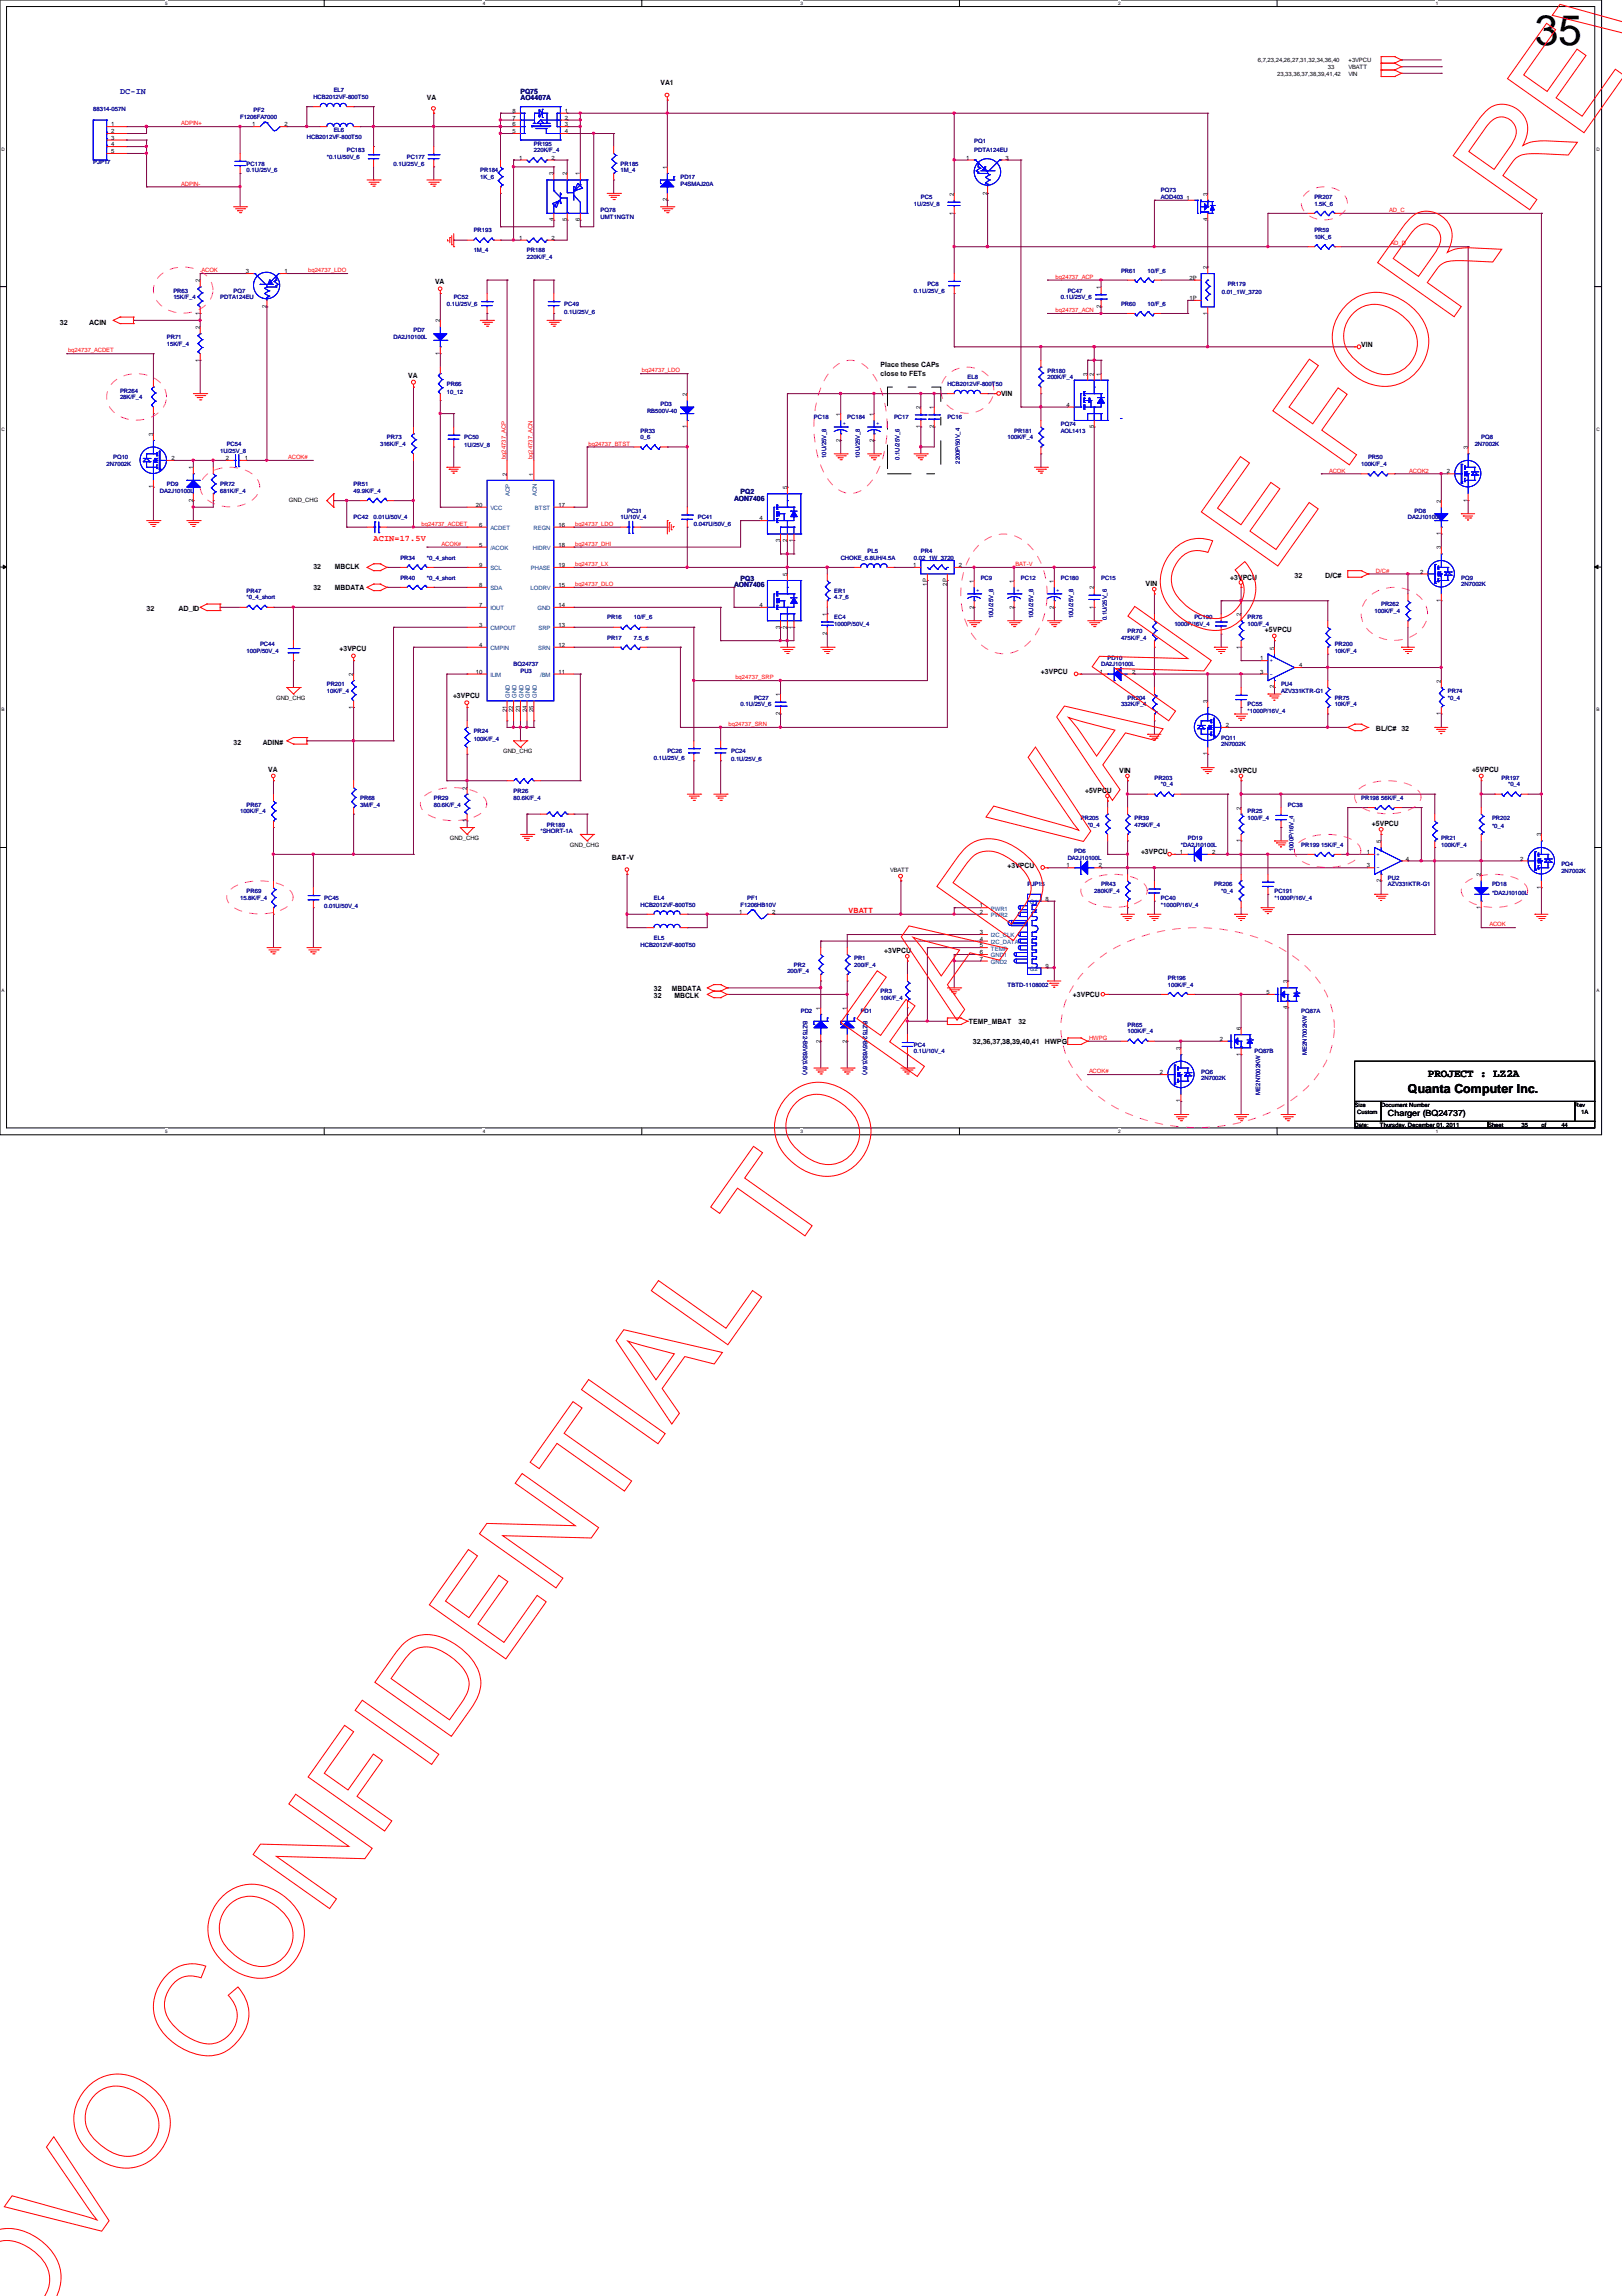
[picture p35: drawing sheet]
<svg xmlns="http://www.w3.org/2000/svg" width="210mm" height="297mm" viewBox="0 0 210 297" stroke-linecap="round" stroke-linejoin="round" font-family="sans-serif">
<defs><g id="words">
<text font-size="5.5" x="198.6" y="5.8">35</text>
<text font-size="1.6" x="182.2" y="141.4">Quanta Computer Inc.</text>
<text font-size="1.4" x="184.8" y="139.3">PROJECT : LZ2A</text>
<text font-size="1.1" fill="#000080" x="15.5" y="12.1">DC-IN</text>
<text font-size="1.1" fill="#f00" x="48.3" y="70">ACIN=17.5V</text>
<text font-size="1.1" x="179.6" y="144.4">Charger (BQ24737)</text>
<g font-size=".9">
<text x="85.5" y="11">VA1</text>
<text x="55.2" y="13">VA</text>
<text x="7.7" y="42">32</text>
<text x="11.6" y="42">ACIN</text>
<text x="56.3" y="36.8">VA</text>
<text x="114" y="47.5">Place these CAPs</text>
<text x="176.1" y="44.9">VIN</text>
<text x="52.8" y="48.9">VA</text>
<text x="114" y="48.6">close to FETs</text>
<text x="129.5" y="51.2">VIN</text>
<text x="40.6" y="73.7">32</text>
<text x="40.6" y="76.4">32</text>
<text x="43.3" y="73.7">MBCLK</text>
<text x="43.3" y="76.4">MBDATA</text>
<text x="148.3" y="75.8">VIN</text>
<text x="159.2" y="75">+3VPCU</text>
<text x="167.5" y="74.8">32</text>
<text x="171.5" y="74.8">D/C#</text>
<text x="19" y="79">32</text>
<text x="23.1" y="79">AD_ID</text>
<text x="163.7" y="81.8">+5VPCU</text>
<text x="43.9" y="84.3">+3VPCU</text>
<text x="134.7" y="87.2">+3VPCU</text>
<text x="58.6" y="90.3">+3VPCU</text>
<text x="178.1" y="94.6">BL/C# 32</text>
<text x="30.2" y="96.4">32</text>
<text x="34" y="96.4">ADIN#</text>
<text x="34.7" y="99.8">VA</text>
<text x="144.8" y="100">VIN</text>
<text x="159.2" y="100">+3VPCU</text>
<text x="190.5" y="99.9">+5VPCU</text>
<text x="140.4" y="102.5">+5VPCU</text>
<text x="177.5" y="106.8">+5VPCU</text>
<text x="79.2" y="111.3">BAT-V</text>
<text x="130.4" y="112.3">+3VPCU</text>
<text x="147.7" y="110.5">+3VPCU</text>
<text x="114.4" y="123.3">+3VPCU</text>
<text x="84.6" y="128.3">32</text>
<text x="84.6" y="129.1">32</text>
<text x="87" y="128.3">MBDATA</text>
<text x="87.3" y="129.1">MBCLK</text>
<text x="138.9" y="128.9">+3VPCU</text>
<text x="125.4" y="132.5">TEMP_MBAT</text>
<text x="125.9" y="135">32,36,37,38,39,40,41</text>
<text x="131.8" y="132.5">32</text>
<text x="135.2" y="135">HWPG</text>
</g>
<g font-size=".9" fill="#000080">
<text x="67.4" y="12.1">PQ75</text>
<text x="67.4" y="13">AO4407A</text>
<text x="95" y="64.8">AON7406</text>
<text x="95.8" y="63.9">PQ2</text>
<text x="95" y="76">AON7406</text>
<text x="95.8" y="75.1">PQ3</text>
</g>
<text font-size=".9" fill="#f00" x="109.8" y="118.1">VBATT</text>
<g font-size=".8" fill="#000080">
<text x="43.2" y="11.9">EL7</text>
<text x="12.1" y="14.4">88314-057N</text>
<text x="31.1" y="15.4">F1206FA7000</text>
<text x="32.8" y="14.5">PF2</text>
<text x="39.7" y="18">HCB2012VF-800T50</text>
<text x="40.6" y="12.8">HCB2012VF-800T50</text>
<text x="43.2" y="17.1">EL6</text>
<text x="12.1" y="21.3">PJP17</text>
<text x="31.9" y="21.4">PC178</text>
<text x="31.9" y="22.3">0.1U/25V_6</text>
<text x="42.3" y="20.6">*0.1U/50V_6</text>
<text x="44.9" y="19.7">PC183</text>
<text x="50.9" y="21.4">0.1U/25V_6</text>
<text x="52.7" y="20.6">PC177</text>
<text x="62.1" y="22.3">PR184</text>
<text x="62.1" y="23.2">1K_6</text>
<text x="69.1" y="18.8">PR195</text>
<text x="69.1" y="19.7">220K/F_4</text>
<text x="80.3" y="21.4">PR185</text>
<text x="80.3" y="22.3">1M_4</text>
<text x="88.1" y="23.2">PD17</text>
<text x="126.1" y="18.5">PQ1</text>
<text x="126.1" y="19.7">PDTA124EU</text>
<text x="77.7" y="27.5">PQ78</text>
<text x="77.7" y="28.3">UMT1NGTN</text>
<text x="88.1" y="24">P4SMAJ20A</text>
<text x="118.3" y="26.6">1U/25V_8</text>
<text x="119.2" y="25.7">PC5</text>
<text x="150.2" y="24.9">PQ73</text>
<text x="150.2" y="25.7">AOD403</text>
<text x="170.1" y="25.7">PR207</text>
<text x="170.1" y="26.6">1.5K_6</text>
<text x="61.3" y="30.1">PR193</text>
<text x="61.3" y="32.6">1M_4</text>
<text x="68.2" y="32.6">PR188</text>
<text x="68.2" y="33.5">220K/F_4</text>
<text x="145.1" y="35.3">PR61</text>
<text x="148.5" y="35.3">10/F_6</text>
<text x="170.1" y="30.1">PR59</text>
<text x="170.1" y="30.9">10K_6</text>
<text x="22.4" y="37.8">PR63</text>
<text x="22.4" y="38.7">15K/F_4</text>
<text x="28.5" y="38.7">PDTA124EU</text>
<text x="30.2" y="37.8">PQ7</text>
<text x="57.8" y="39.6">0.1U/25V_6</text>
<text x="58.7" y="38.7">PC52</text>
<text x="73" y="39.6">PC49</text>
<text x="73" y="40.6">0.1U/25V_6</text>
<text x="118.3" y="37.8">0.1U/25V_6</text>
<text x="120" y="37">PC8</text>
<text x="137.3" y="38.7">0.1U/25V_6</text>
<text x="138.2" y="37.8">PC47</text>
<text x="145.1" y="39.6">PR60</text>
<text x="148.5" y="39.6">10/F_6</text>
<text x="158.1" y="38">0.01_1W_3720</text>
<text x="158.9" y="37">PR179</text>
<text x="21.6" y="43.9">PR71</text>
<text x="21.6" y="44.7">15K/F_4</text>
<text x="50.9" y="43.9">DA2J10100L</text>
<text x="53.5" y="43">PD7</text>
<text x="15.5" y="50.8">PR264</text>
<text x="15.5" y="51.6">28K/F_4</text>
<text x="57.8" y="49.9">PR66</text>
<text x="57.8" y="51">10_12</text>
<text x="83.7" y="53.4">RB500V-40</text>
<text x="85.5" y="52.5">PD3</text>
<text x="122.6" y="49.9">HCB2012VF-800T50</text>
<text x="125.2" y="49.1">EL8</text>
<text x="135.6" y="48.2">PR180</text>
<text x="135.6" y="49.1">200K/F_4</text>
<text x="14.6" y="59.4">PQ10</text>
<text x="28.5" y="58.5">1U/25V_8</text>
<text x="29.3" y="57.7">PC54</text>
<text x="49.2" y="57.7">316K/F_4</text>
<text x="50.1" y="56.9">PR73</text>
<text x="60.1" y="56.9">PC50</text>
<text x="60.1" y="57.9">1U/25V_8</text>
<text x="82.9" y="56">PR33</text>
<text x="82.9" y="56.9">0_6</text>
<text x="105.3" y="54.2">PC18</text>
<text x="106.9" y="59.2" transform="rotate(-90 106.9 59.2)">10U/25V_8</text>
<text x="109.6" y="54.2">PC184</text>
<text x="111.3" y="59.2" transform="rotate(-90 111.3 59.2)">10U/25V_8</text>
<text x="115.7" y="54.2">PC17</text>
<text x="116.4" y="59.5" transform="rotate(-90 116.4 59.5)">0.1U/25V_6</text>
<text x="122.6" y="54.2">PC16</text>
<text x="124.2" y="60" transform="rotate(-90 124.2 60)">2200P/50V_4</text>
<text x="130.4" y="56.9">100K/F_4</text>
<text x="131.2" y="56">PR181</text>
<text x="137.3" y="55.1">PQ74</text>
<text x="137.3" y="56">AOL1413</text>
<text x="177" y="59.4">PR50</text>
<text x="190.8" y="57.7">2N7002K</text>
<text x="191.7" y="56.9">PQ8</text>
<text x="13.8" y="60.3">2N7002K</text>
<text x="20.7" y="63.8">DA2J10100L</text>
<text x="21.6" y="62.9">PD9</text>
<text x="28.5" y="62.9">PR72</text>
<text x="28.5" y="63.8">681K/F_4</text>
<text x="45.8" y="62.9">PR51</text>
<text x="45.8" y="63.8">49.9K/F_4</text>
<text x="176.1" y="60.3">100K/F_4</text>
<text x="45.8" y="67.2">PC42</text>
<text x="48.3" y="67.2">0.01U/50V_4</text>
<text x="80.3" y="67.2">1U/10V_4</text>
<text x="81.2" y="66.3">PC31</text>
<text x="89.8" y="68.1">0.047U/50V_6</text>
<text x="90.3" y="67.2">PC41</text>
<text x="112.3" y="71.5">PL5</text>
<text x="119.2" y="71.5">PR4</text>
<text x="182.2" y="67.2">DA2J10100L</text>
<text x="183" y="66.3">PD8</text>
<text x="31.9" y="76.7">PR47</text>
<text x="31.9" y="77.6">*0_4_short</text>
<text x="51.8" y="72.4">PR34</text>
<text x="51.8" y="75">PR40</text>
<text x="55.2" y="72.4">*0_4_short</text>
<text x="55.2" y="75">*0_4_short</text>
<text x="107.9" y="76.7">ER1</text>
<text x="107.9" y="77.6">4.7_6</text>
<text x="108.8" y="72.4">CHOKE_6.8UH/4.5A</text>
<text x="118.3" y="72.4">0.02_1W_3720</text>
<text x="126.9" y="75">PC9</text>
<text x="132.1" y="75">PC12</text>
<text x="137.3" y="75">PC180</text>
<text x="142.5" y="75">PC15</text>
<text x="189.1" y="75">PQ9</text>
<text x="189.1" y="75.8">2N7002K</text>
<text x="33.7" y="83.6">PC44</text>
<text x="78.6" y="82.8">PR17</text>
<text x="78.6" y="80.1">PR16</text>
<text x="82" y="82.8">7.5_6</text>
<text x="82" y="80.1">10/F_6</text>
<text x="107.9" y="80.1">EC4</text>
<text x="107.9" y="81">1000P/50V_4</text>
<text x="128.5" y="80" transform="rotate(-90 128.5 80)">10U/25V_8</text>
<text x="133.7" y="80" transform="rotate(-90 133.7 80)">10U/25V_8</text>
<text x="138.9" y="80" transform="rotate(-90 138.9 80)">10U/25V_8</text>
<text x="143.2" y="80.2" transform="rotate(-90 143.2 80.2)">0.1U/25V_6</text>
<text x="145.1" y="82.8">475K/F_4</text>
<text x="145.9" y="81.9">PR70</text>
<text x="152" y="81">1000P/16V_4</text>
<text x="154.6" y="80.1">PC190</text>
<text x="161.5" y="80.1">PR76</text>
<text x="161.5" y="81">100/F_4</text>
<text x="172.7" y="83.6">PR200</text>
<text x="177.9" y="79.3">100K/F_4</text>
<text x="178.7" y="78.4">PR262</text>
<text x="31.9" y="84.5">100P/50V_4</text>
<text x="42.3" y="88.8">PR201</text>
<text x="42.3" y="89.7">10K/F_4</text>
<text x="66.5" y="86.2">BQ24737</text>
<text x="67.4" y="87.1">PU3</text>
<text x="142.5" y="86.2">DA2J10100L</text>
<text x="143.3" y="85.3">PD10</text>
<text x="165.8" y="88.8">PU4</text>
<text x="165.8" y="89.7">AZV331KTR-G1</text>
<text x="172.7" y="84.5">10K/F_4</text>
<text x="187.4" y="89.7">PR74</text>
<text x="61.3" y="94.8">PR24</text>
<text x="61.3" y="95.9">100K/F_4</text>
<text x="95.8" y="91.4">0.1U/25V_6</text>
<text x="97.6" y="90.5">PC27</text>
<text x="145.1" y="91.4">332K/F_4</text>
<text x="145.9" y="90.5">PR204</text>
<text x="158" y="95.7">PQ11</text>
<text x="161.5" y="91.4">PC55</text>
<text x="161.5" y="92.2">*1000P/16V_4</text>
<text x="172.7" y="90.5">PR75</text>
<text x="172.7" y="91.4">10K/F_4</text>
<text x="187.4" y="90.5">*0_4</text>
<text x="84.6" y="98.3">0.1U/25V_6</text>
<text x="86.4" y="97.4">PC26</text>
<text x="94.6" y="97.4">PC24</text>
<text x="94.6" y="98.5">0.1U/25V_6</text>
<text x="149.4" y="100.9">PR203</text>
<text x="150.2" y="101.7">*0_4</text>
<text x="158" y="96.6">2N7002K</text>
<text x="194.3" y="100.9">PR197</text>
<text x="195.2" y="101.7">*0_4</text>
<text x="31.1" y="105.2">100K/F_4</text>
<text x="31.9" y="104.4">PR67</text>
<text x="46.6" y="103.5">PR68</text>
<text x="46.6" y="104.4">3M/F_4</text>
<text x="56.1" y="103.5">PR29</text>
<text x="56.1" y="104.4">80.6K/F_4</text>
<text x="66.5" y="102.6">PR26</text>
<text x="66.5" y="103.5">80.6K/F_4</text>
<text x="69.9" y="107.8">*SHORT-1A</text>
<text x="70.8" y="106.9">PR189</text>
<text x="139.9" y="106">PR205</text>
<text x="140.8" y="106.9">*0_4</text>
<text x="146.8" y="106">PR39</text>
<text x="146.8" y="106.9">475K/F_4</text>
<text x="161.5" y="105.2">PR25</text>
<text x="161.5" y="106">100/F_4</text>
<text x="166.7" y="104.4">PC38</text>
<text x="176.1" y="103.5">PR198 56K/F_4</text>
<text x="193.1" y="106">PR202</text>
<text x="193.1" y="107.1">*0_4</text>
<text x="138.2" y="111.3">DA2J10100L</text>
<text x="139" y="110.4">PD6</text>
<text x="152.8" y="109.5">*DA2J10100L</text>
<text x="153.7" y="108.7">PD19</text>
<text x="167.4" y="110.1" transform="rotate(-90 167.4 110.1)">1000P/16V_4</text>
<text x="168.4" y="109.5">PR199 15K/F_4</text>
<text x="179.6" y="113.8">PU2</text>
<text x="186.5" y="108.7">PR21</text>
<text x="186.5" y="109.5">100K/F_4</text>
<text x="202.1" y="112.1">PQ4</text>
<text x="202.1" y="113">2N7002K</text>
<text x="31.1" y="116.4">15.8K/F_4</text>
<text x="31.9" y="115.6">PR69</text>
<text x="42" y="116.4">PC45</text>
<text x="42" y="117.5">0.01U/50V_4</text>
<text x="82.9" y="117.3">HCB2012VF-800T50</text>
<text x="84.6" y="116.4">EL4</text>
<text x="95.8" y="117.3">F1206HB10V</text>
<text x="96.7" y="116.4">PF1</text>
<text x="133" y="114.7">PJP15</text>
<text x="141.6" y="115.6">280K/F_4</text>
<text x="142.5" y="114.7">PR43</text>
<text x="150.2" y="116.4">PC40</text>
<text x="150.2" y="117.3">*1000P/16V_4</text>
<text x="157.1" y="114.7">PR206</text>
<text x="158" y="115.6">*0_4</text>
<text x="164.9" y="115.6">PC191</text>
<text x="164.9" y="116.4">*1000P/16V_4</text>
<text x="179.6" y="114.7">AZV331KTR-G1</text>
<text x="193.1" y="114.7">PD18</text>
<text x="193.1" y="115.7">*DA2J10100L</text>
<text x="82.9" y="122.5">HCB2012VF-800T50</text>
<text x="84.6" y="121.6">EL5</text>
<text x="101.9" y="125.9">200/F_4</text>
<text x="102.7" y="125.1">PR2</text>
<text x="110.5" y="124.2">PR1</text>
<text x="110.5" y="125.1">200/F_4</text>
<text x="103.6" y="131.1">PD2</text>
<text x="111.4" y="131.1">PD1</text>
<text x="114" y="128.5">PR3</text>
<text x="114" y="129.4">10K/F_4</text>
<text x="130.4" y="127.6">TBTD-1108002</text>
<text x="151.1" y="126.8">PR196</text>
<text x="151.1" y="127.6">100K/F_4</text>
<text x="168.4" y="131.1">PQ87A</text>
<text x="103.9" y="132.1" transform="rotate(90 103.9 132.1)">BZT52-B5V6S(5.6V)</text>
<text x="111.7" y="132.1" transform="rotate(90 111.7 132.1)">BZT52-B5V6S(5.6V)</text>
<text x="118.3" y="135.4">PC4</text>
<text x="118.3" y="136.3">0.1U/10V_4</text>
<text x="145.9" y="132.8">PR65</text>
<text x="145.9" y="133.7">100K/F_4</text>
<text x="162.3" y="136.3">PQ87B</text>
<text x="169.1" y="136.4" transform="rotate(-90 169.1 136.4)">ME2N7002KW</text>
<text x="155.4" y="138.9">PQ6</text>
<text x="155.4" y="139.7">2N7002K</text>
<text x="163.1" y="141.6" transform="rotate(-90 163.1 141.6)">ME2N7002KW</text>
</g>
<g font-size=".8">
<text x="162.8" y="8">6,7,23,24,26,27,31,32,34,36,40</text>
<text x="165.3" y="9.8">23,33,36,37,38,39,41,42</text>
<text x="171.8" y="8.9">33</text>
<text x="174.5" y="8">+3VPCU</text>
<text x="174.5" y="8.9">VBATT</text>
<text x="174.5" y="9.8">VIN</text>
<text x="14.4" y="16.3">1</text>
<text x="14.4" y="17.2">2</text>
<text x="32.6" y="16.3">1</text>
<text x="36.8" y="16.3">2</text>
<text x="66.3" y="14.6">8</text>
<text x="66.3" y="15.5">7</text>
<text x="66.3" y="16.3">6</text>
<text x="66.3" y="17.2">5</text>
<text x="73.1" y="17.2">4</text>
<text x="73.1" y="16.3">3</text>
<text x="73.1" y="15.5">2</text>
<text x="73.1" y="14.6">1</text>
<text x="14.4" y="18.1">3</text>
<text x="14.4" y="18.9">4</text>
<text x="14.4" y="19.8">5</text>
<text x="67.2" y="20.7">1</text>
<text x="71.4" y="20.7">2</text>
<text x="71.6" y="22.7" transform="rotate(-90 71.6 22.7)">3</text>
<text x="73.4" y="22.7" transform="rotate(-90 73.4 22.7)">2</text>
<text x="75.1" y="22.7" transform="rotate(-90 75.1 22.7)">1</text>
<text x="86.3" y="21.8" transform="rotate(-90 86.3 21.8)">1</text>
<text x="125.1" y="20.7">1</text>
<text x="130.1" y="20.7">3</text>
<text x="71.6" y="28.6" transform="rotate(-90 71.6 28.6)">4</text>
<text x="73.4" y="28.6" transform="rotate(-90 73.4 28.6)">5</text>
<text x="75.1" y="28.6" transform="rotate(-90 75.1 28.6)">6</text>
<text x="86.3" y="26" transform="rotate(-90 86.3 26)">2</text>
<text x="123.4" y="27.8" transform="rotate(-90 123.4 27.8)">1</text>
<text x="123.4" y="25.3" transform="rotate(-90 123.4 25.3)">2</text>
<text x="127.8" y="25.2" transform="rotate(-90 127.8 25.2)">2</text>
<text x="153.5" y="25.9">1</text>
<text x="156.3" y="28.6" transform="rotate(-90 156.3 28.6)">4</text>
<text x="156.3" y="25.3" transform="rotate(-90 156.3 25.3)">3</text>
<text x="31.8" y="35.3">3</text>
<text x="36.8" y="35.3">1</text>
<text x="67.2" y="31">1</text>
<text x="71.4" y="31">2</text>
<text x="156.3" y="34.8" transform="rotate(-90 156.3 34.8)">2</text>
<text x="25.9" y="40.7" transform="rotate(-90 25.9 40.7)">1</text>
<text x="25.9" y="36.5" transform="rotate(-90 25.9 36.5)">2</text>
<text x="34.5" y="39.9" transform="rotate(-90 34.5 39.9)">2</text>
<text x="56.9" y="41.7" transform="rotate(-90 56.9 41.7)">2</text>
<text x="142.5" y="39.9" transform="rotate(-90 142.5 39.9)">2</text>
<text x="142.5" y="37.4" transform="rotate(-90 142.5 37.4)">1</text>
<text x="153.9" y="36.2">2P</text>
<text x="153.9" y="38.8">1P</text>
<text x="156.3" y="40.7" transform="rotate(-90 156.3 40.7)">1</text>
<text x="25.9" y="46.8" transform="rotate(-90 25.9 46.8)">1</text>
<text x="25.9" y="42.6" transform="rotate(-90 25.9 42.6)">2</text>
<text x="56.9" y="45.9" transform="rotate(-90 56.9 45.9)">1</text>
<text x="88.9" y="51.2" transform="rotate(-90 88.9 51.2)">2</text>
<text x="108.8" y="53.8" transform="rotate(-90 108.8 53.8)">1</text>
<text x="113.1" y="53.8" transform="rotate(-90 113.1 53.8)">1</text>
<text x="119.1" y="52.9" transform="rotate(-90 119.1 52.9)">2</text>
<text x="120.9" y="52.9" transform="rotate(-90 120.9 52.9)">1</text>
<text x="138" y="52.6">4</text>
<text x="140.7" y="48.6" transform="rotate(-90 140.7 48.6)">3</text>
<text x="141.6" y="48.6" transform="rotate(-90 141.6 48.6)">2</text>
<text x="142.5" y="48.6" transform="rotate(-90 142.5 48.6)">1</text>
<text x="19.8" y="56.4" transform="rotate(-90 19.8 56.4)">3</text>
<text x="22.2" y="59.5">2</text>
<text x="29.2" y="59.5">2</text>
<text x="31.7" y="59.5">1</text>
<text x="88.9" y="55.4" transform="rotate(-90 88.9 55.4)">1</text>
<text x="108.8" y="57.2" transform="rotate(-90 108.8 57.2)">2</text>
<text x="113.1" y="57.2" transform="rotate(-90 113.1 57.2)">2</text>
<text x="119.1" y="55.4" transform="rotate(-90 119.1 55.4)">1</text>
<text x="120.9" y="55.4" transform="rotate(-90 120.9 55.4)">2</text>
<text x="141.6" y="55.4" transform="rotate(-90 141.6 55.4)">5</text>
<text x="189.9" y="58.1" transform="rotate(-90 189.9 58.1)">3</text>
<text x="19.8" y="63.2" transform="rotate(-90 19.8 63.2)">1</text>
<text x="25" y="64.9" transform="rotate(-90 25 64.9)">2</text>
<text x="25" y="60.7" transform="rotate(-90 25 60.7)">1</text>
<text x="37.4" y="64.9">GND_CHG</text>
<text x="61.6" y="65.6">20</text>
<text x="65.6" y="61.6" transform="rotate(-90 65.6 61.6)">2</text>
<text x="69" y="61.6" transform="rotate(-90 69 61.6)">1</text>
<text x="72.3" y="65.6">17</text>
<text x="101.9" y="63.3" transform="rotate(-90 101.9 63.3)">5</text>
<text x="186.5" y="65" transform="rotate(-90 186.5 65)">2</text>
<text x="187.2" y="61.3">2</text>
<text x="189.9" y="64.9" transform="rotate(-90 189.9 64.9)">1</text>
<text x="62" y="68.2">6</text>
<text x="62" y="70.7">5</text>
<text x="72.3" y="70.7">18</text>
<text x="72.3" y="68.2">16</text>
<text x="98.3" y="67.3">4</text>
<text x="101" y="70.1" transform="rotate(-90 101 70.1)">3</text>
<text x="101.9" y="70.1" transform="rotate(-90 101.9 70.1)">2</text>
<text x="102.7" y="70.1" transform="rotate(-90 102.7 70.1)">1</text>
<text x="186.5" y="71.1" transform="rotate(-90 186.5 71.1)">3</text>
<text x="186.5" y="69.2" transform="rotate(-90 186.5 69.2)">1</text>
<text x="62" y="73.4">9</text>
<text x="62" y="75.9">8</text>
<text x="72.3" y="73.4">19</text>
<text x="72.3" y="75.9">15</text>
<text x="101.9" y="74.5" transform="rotate(-90 101.9 74.5)">5</text>
<text x="118.2" y="73.4">1</text>
<text x="120" y="75.8" transform="rotate(-90 120 75.8)">1P</text>
<text x="122.6" y="75.8" transform="rotate(-90 122.6 75.8)">2P</text>
<text x="124.1" y="73.4">2</text>
<text x="126" y="75.4" transform="rotate(-90 126 75.4)">1</text>
<text x="131.2" y="75.4" transform="rotate(-90 131.2 75.4)">1</text>
<text x="136.4" y="75.4" transform="rotate(-90 136.4 75.4)">1</text>
<text x="141.6" y="76.2" transform="rotate(-90 141.6 76.2)">2</text>
<text x="183.8" y="74.2">2</text>
<text x="186.5" y="77.9" transform="rotate(-90 186.5 77.9)">1</text>
<text x="62" y="81.1">3</text>
<text x="62" y="83.7">4</text>
<text x="62" y="78.5">7</text>
<text x="72.3" y="78.5">14</text>
<text x="72.3" y="81.1">13</text>
<text x="72.3" y="83.7">12</text>
<text x="98.3" y="78.5">4</text>
<text x="101" y="81.3" transform="rotate(-90 101 81.3)">3</text>
<text x="101.9" y="81.3" transform="rotate(-90 101.9 81.3)">2</text>
<text x="102.7" y="81.3" transform="rotate(-90 102.7 81.3)">1</text>
<text x="107" y="82.2" transform="rotate(-90 107 82.2)">2</text>
<text x="107" y="79.7" transform="rotate(-90 107 79.7)">1</text>
<text x="126" y="78.7" transform="rotate(-90 126 78.7)">2</text>
<text x="131.2" y="78.7" transform="rotate(-90 131.2 78.7)">2</text>
<text x="136.4" y="78.7" transform="rotate(-90 136.4 78.7)">2</text>
<text x="141.6" y="78.7" transform="rotate(-90 141.6 78.7)">1</text>
<text x="160.6" y="83.9" transform="rotate(-90 160.6 83.9)">1</text>
<text x="160.6" y="79.7" transform="rotate(-90 160.6 79.7)">2</text>
<text x="45.7" y="87.5" transform="rotate(-90 45.7 87.5)">2</text>
<text x="61.6" y="87.2">10</text>
<text x="72.3" y="87.2">11</text>
<text x="142.3" y="87.2">1</text>
<text x="146.5" y="87.2">2</text>
<text x="163.1" y="85.4">1</text>
<text x="163.1" y="87.2">3</text>
<text x="164.9" y="89.1" transform="rotate(-90 164.9 89.1)">2</text>
<text x="164.9" y="84" transform="rotate(-90 164.9 84)">5</text>
<text x="168.1" y="86.3">4</text>
<text x="186.5" y="88.3" transform="rotate(-90 186.5 88.3)">2</text>
<text x="35.7" y="90.5">GND_CHG</text>
<text x="45.7" y="91.7" transform="rotate(-90 45.7 91.7)">1</text>
<text x="65.6" y="92.1" transform="rotate(-90 65.6 92.1)">21</text>
<text x="66.4" y="92.1" transform="rotate(-90 66.4 92.1)">22</text>
<text x="67.3" y="92.1" transform="rotate(-90 67.3 92.1)">23</text>
<text x="68.2" y="92.1" transform="rotate(-90 68.2 92.1)">24</text>
<text x="69" y="92.1" transform="rotate(-90 69 92.1)">25</text>
<text x="101" y="92.5" transform="rotate(-90 101 92.5)">2</text>
<text x="101" y="90.1" transform="rotate(-90 101 90.1)">1</text>
<text x="156.3" y="90.9" transform="rotate(-90 156.3 90.9)">3</text>
<text x="158.6" y="94.1">2</text>
<text x="186.5" y="92.5" transform="rotate(-90 186.5 92.5)">1</text>
<text x="65.1" y="97.4">GND_CHG</text>
<text x="156.3" y="97.7" transform="rotate(-90 156.3 97.7)">1</text>
<text x="60.4" y="106.3" transform="rotate(-90 60.4 106.3)">1</text>
<text x="60.4" y="102.2" transform="rotate(-90 60.4 102.2)">2</text>
<text x="160.6" y="104.7" transform="rotate(-90 160.6 104.7)">2</text>
<text x="58.2" y="108.7">GND_CHG</text>
<text x="73.7" y="109.5">GND_CHG</text>
<text x="115.2" y="112.8">VBATT</text>
<text x="138" y="112.2">1</text>
<text x="142.2" y="112.2">2</text>
<text x="152.7" y="110.5">1</text>
<text x="156.9" y="110.5">2</text>
<text x="160.6" y="109" transform="rotate(-90 160.6 109)">1</text>
<text x="176.9" y="110.5">1</text>
<text x="176.9" y="112.2">3</text>
<text x="178.7" y="109.1" transform="rotate(-90 178.7 109.1)">5</text>
<text x="181.9" y="111.3">4</text>
<text x="191.6" y="113.4" transform="rotate(-90 191.6 113.4)">2</text>
<text x="196.7" y="111.3">2</text>
<text x="199.4" y="108.2" transform="rotate(-90 199.4 108.2)">3</text>
<text x="95.7" y="118.2">1</text>
<text x="99.9" y="118.2">2</text>
<text x="126.8" y="117.4">1</text>
<text x="126.8" y="118.2">2</text>
<text x="135.3" y="116.5">8</text>
<text x="178.7" y="114.1" transform="rotate(-90 178.7 114.1)">2</text>
<text x="191.6" y="117.6" transform="rotate(-90 191.6 117.6)">1</text>
<text x="199.4" y="115" transform="rotate(-90 199.4 115)">1</text>
<text x="126.8" y="124.3">7</text>
<text x="126.8" y="120.9">3</text>
<text x="126.8" y="122.6">5</text>
<text x="126.8" y="123.4">6</text>
<text x="126.8" y="121.7">4</text>
<text x="135.3" y="125.2">9</text>
<text x="106.2" y="130.6" transform="rotate(-90 106.2 130.6)">1</text>
<text x="109.6" y="130.6" transform="rotate(-90 109.6 130.6)">1</text>
<text x="163.9" y="128.6">5</text>
<text x="166.6" y="130.6" transform="rotate(-90 166.6 130.6)">4</text>
<text x="166.6" y="127.2" transform="rotate(-90 166.6 127.2)">3</text>
<text x="106.2" y="134.9" transform="rotate(-90 106.2 134.9)">2</text>
<text x="109.6" y="134.9" transform="rotate(-90 109.6 134.9)">2</text>
<text x="152.8" y="135.8" transform="rotate(-90 152.8 135.8)">3</text>
<text x="157.9" y="134.7">2</text>
<text x="160.6" y="136.6" transform="rotate(-90 160.6 136.6)">1</text>
<text x="160.6" y="133.3" transform="rotate(-90 160.6 133.3)">6</text>
<text x="150.1" y="139">2</text>
<text x="152.8" y="142.6" transform="rotate(-90 152.8 142.6)">1</text>
<text x="175.3" y="143.2">Size</text>
<text x="178.7" y="143.2">Document Number</text>
<text x="203.8" y="143.2">Rev</text>
<text x="175.3" y="145.8">Date:</text>
<text x="175.6" y="144.1">Custom</text>
<text x="178.6" y="145.8">Thursday, December 01, 2011</text>
<text x="192.6" y="145.8">Sheet</text>
<text x="196.9" y="145.8">35</text>
<text x="199.5" y="145.8">of</text>
<text x="202.1" y="145.8">44</text>
<text x="204.6" y="144.1">1A</text>
</g>
<g font-size=".8" fill="#f00">
<text x="23.5" y="16.2">ADPIN+</text>
<text x="23.5" y="24">ADPIN-</text>
<text x="179.8" y="27.4">AD_C</text>
<text x="26.1" y="35.2">ACOK</text>
<text x="39.9" y="35.2">bq24737_LDO</text>
<text x="180" y="31.8">AD_D</text>
<text x="136.6" y="36.1">bq24737_ACP</text>
<text x="136.6" y="40.4">bq24737_ACN</text>
<text x="8.8" y="45.6">bq24737_ACDET</text>
<text x="83.1" y="48.2">bq24737_LDO</text>
<text x="37.3" y="59.4">ACOK#</text>
<text x="65.4" y="59.4" transform="rotate(-90 65.4 59.4)">bq24737_ACP</text>
<text x="68.9" y="59.4" transform="rotate(-90 68.9 59.4)">bq24737_ACN</text>
<text x="76.2" y="57.7">bq24737_BTST</text>
<text x="172" y="61.1">ACOK</text>
<text x="182.4" y="61.1">ACOK2</text>
<text x="54.6" y="68">bq24737_ACDET</text>
<text x="57.1" y="70.6">ACOK#</text>
<text x="74.4" y="70.6">bq24737_DHI</text>
<text x="74.4" y="68">bq24737_LDO</text>
<text x="74.4" y="73.2">bq24737_LX</text>
<text x="74.4" y="75.8">bq24737_DLO</text>
<text x="131.4" y="73.2">BAT-V</text>
<text x="178.1" y="74.1">D/C#</text>
<text x="95.2" y="87.9">bq24737_SRP</text>
<text x="94.3" y="93.9">bq24737_SRN</text>
<text x="192.7" y="119.8">ACOK</text>
<text x="140.9" y="134.5">HWPG</text>
<text x="140.9" y="138.9">ACOK#</text>
</g>
<g font-size=".8" fill="#00f">
<text x="109.1" y="55">+</text>
<text x="113.4" y="55">+</text>
<text x="126.3" y="76.6">+</text>
<text x="131.5" y="76.6">+</text>
<text x="136.7" y="76.6">+</text>
<text x="164.3" y="85.7">+</text>
<text x="164.3" y="87.4">-</text>
<text x="178.1" y="110.7">+</text>
<text x="178.1" y="112.4">-</text>
</g>
<g font-size=".8" fill="#004080">
<text x="63.5" y="66">VCC</text>
<text x="66" y="64.1" transform="rotate(-90 66 64.1)">ACP</text>
<text x="69.2" y="66">BTST</text>
<text x="69.5" y="64.2" transform="rotate(-90 69.5 64.2)">ACN</text>
<text x="63.5" y="68.6">ACDET</text>
<text x="63.5" y="71.2">/ACOK</text>
<text x="69" y="71.2">HIDRV</text>
<text x="69" y="68.6">REGN</text>
<text x="63.5" y="73.8">SCL</text>
<text x="63.5" y="76.4">SDA</text>
<text x="68.7" y="76.4">LODRV</text>
<text x="68.7" y="73.8">PHASE</text>
<text x="63.5" y="81.5">CMPOUT</text>
<text x="63.5" y="79">IOUT</text>
<text x="69.6" y="79">GND</text>
<text x="69.7" y="81.5">SRP</text>
<text x="63.5" y="84.1">CMPIN</text>
<text x="63.5" y="87.6">ILIM</text>
<text x="69.6" y="84.1">SRN</text>
<text x="69.9" y="87.6">/BM</text>
<text x="66" y="90.3" transform="rotate(-90 66 90.3)">GND</text>
<text x="66.8" y="90.3" transform="rotate(-90 66.8 90.3)">GND</text>
<text x="67.7" y="90.3" transform="rotate(-90 67.7 90.3)">GND</text>
<text x="68.6" y="90.3" transform="rotate(-90 68.6 90.3)">GND</text>
<text x="69.5" y="90.3" transform="rotate(-90 69.5 90.3)">GND</text>
<text x="128.2" y="117.8">PWR1</text>
<text x="128.2" y="118.7">PWR2</text>
<text x="133.3" y="117">G1</text>
<text x="128.2" y="124.7">GND2</text>
<text x="128.2" y="121.3">I2C_CLK</text>
<text x="128.2" y="123">TEMP</text>
<text x="128.2" y="123.9">GND1</text>
<text x="128.2" y="122.1">I2C_DATA</text>
<text x="133.3" y="125.6">G2</text>
</g>
<g font-size=".6">
<text x="21.4" y=".6">5</text>
<text x="62.5" y=".6">4</text>
<text x="103.6" y=".6">3</text>
<text x="144.7" y=".6">2</text>
<text x="185.8" y=".6">1</text>
<text x=".2" y="19.5">D</text>
<text x="206.6" y="19.5">D</text>
<text x=".2" y="55.8">C</text>
<text x="206.6" y="55.8">C</text>
<text x=".2" y="92">B</text>
<text x="206.6" y="92">B</text>
<text x=".2" y="128.3">A</text>
<text x="206.6" y="128.3">A</text>
<text x="21.4" y="146.6">5</text>
<text x="62.5" y="146.6">4</text>
<text x="103.6" y="146.6">3</text>
<text x="144.7" y="146.6">2</text>
<text x="185.8" y="146.6">1</text>
</g>
</g></defs>
<path d="M0 0h207.3v146.8h-207.3zM.8 .8h205.6v145.1h-205.6z" fill="none" stroke="#000" stroke-width=".13"/>
<g fill="#fff">
<path d="M21.4 .1h.3v.7h-.3z"/>
<path d="M21.4 146h.3v.7h-.3z"/>
</g>
<path d="M42 0v.8M42 145.9v.9" fill="none" stroke="#000" stroke-width=".13"/>
<g fill="#fff">
<path d="M62.5 .1h.3v.7h-.3z"/>
<path d="M62.5 146h.3v.7h-.3z"/>
</g>
<path d="M83.1 0v.8M83.1 145.9v.9" fill="none" stroke="#000" stroke-width=".13"/>
<g fill="#fff">
<path d="M103.6 .1h.3v.7h-.3z"/>
<path d="M103.6 146h.3v.7h-.3z"/>
</g>
<path d="M124.2 0v.8M124.2 145.9v.9" fill="none" stroke="#000" stroke-width=".13"/>
<g fill="#fff">
<path d="M144.7 .1h.3v.7h-.3z"/>
<path d="M144.7 146h.3v.7h-.3z"/>
</g>
<path d="M165.3 0v.8M165.3 145.9v.9" fill="none" stroke="#000" stroke-width=".13"/>
<g fill="#fff">
<path d="M185.8 .1h.3v.7h-.3z"/>
<path d="M185.8 146h.3v.7h-.3z"/>
<path d="M.2 19h.4v.6h-.4z"/>
<path d="M206.6 19h.4v.6h-.4z"/>
<path d="M.2 55.2h.4v.7h-.4z"/>
<path d="M206.6 55.2h.4v.7h-.4z"/>
</g>
<path d="M0 37.1h.8M206.4 37.1h.8" fill="none" stroke="#000" stroke-width=".13"/>
<g fill="#fff">
<path d="M.2 91.5h.4v.7h-.4z"/>
<path d="M206.6 91.5h.4v.7h-.4z"/>
</g>
<path d="M0 73.4h.8M.4 73.1l.4 .3-.4 .2zM206.4 73.4l.4-.3v.5zM206.4 73.4h.8" fill="none" stroke="#000" stroke-width=".13"/>
<path d="M.4 73.1l.4 .3-.4 .2zM206.4 73.4l.4-.3v.5z" fill="#000"/>
<g fill="#fff">
<path d="M.2 127.8h.4v.6h-.4z"/>
<path d="M206.6 127.8h.4v.6h-.4z"/>
</g>
<path d="M0 109.6h.8M206.4 109.6h.8" fill="none" stroke="#000" stroke-width=".13"/>
<g fill="none" stroke="#800040" stroke-width=".13">
<path d="M149.4 25.9h.1M149.4 25.9h4.3M119.2 50.9h.1M119.2 50.9h1.7M123.5 117.4h.1M123.5 117.4h3.4M136.4 116.6h.1M136.4 116.6v8.6M106.2 121.8h.1M106.2 121.8h20.7M109.6 120.9h.1M109.6 120.9h17.3"/>
<path d="M120 122.6h.1M120 122.6h6.9M123.5 124.3h.1M123.5 123.5h.1M123.5 124.3h3.4M123.5 123.5h3.4"/>
</g>
<path d="M119 50.8h.2v.2h-.2z" fill-rule="evenodd" fill="#f0f"/>
<path d="M119 50.8h.2v.2h-.2z" fill="none" stroke="#f0f" stroke-width=".13"/>
<path d="M113.1 50.9h.1M113.1 50.9h6.1" fill="none" stroke="#800040" stroke-width=".13"/>
<path d="M113 50.8h.2v.2h-.2z" fill-rule="evenodd" fill="#f0f"/>
<path d="M113 50.8h.2v.2h-.2z" fill="none" stroke="#f0f" stroke-width=".13"/>
<g fill="none" stroke="#800040" stroke-width=".13">
<path d="M101.9 50.9h.1M101.9 50.9h6.9M141.6 46.6h.1M141.6 44.9h.1M141.6 46.6h.9M141.6 44.9v1.7M142.5 46.6h.1M142.5 46.6v1.7M168.4 86.4h.1M168.4 86.4h3.4M135.6 116.6h.1M135.6 116.6h.8"/>
<path d="M136.4 125.2h.1M136.4 125.2v1.7"/>
</g>
<path d="M141.5 44.7h.2v.2h-.2z" fill-rule="evenodd" fill="#f0f"/>
<path d="M141.5 44.7h.2v.2h-.2z" fill="none" stroke="#f0f" stroke-width=".13"/>
<path d="M124.3 73.4h.1M124.3 73.4h1.8M156.3 87.2h.1M156.3 87.2h4.3M160.6 91.5h.1M160.6 87.2h.1M160.6 87.2v1.7M160.6 91.5v.9" fill="none" stroke="#800040" stroke-width=".13"/>
<path d="M160.5 87.1h.2v.2h-.2z" fill-rule="evenodd" fill="#f0f"/>
<path d="M160.5 87.1h.2v.2h-.2z" fill="none" stroke="#f0f" stroke-width=".13"/>
<path d="M46.6 16.4h.1M48.3 13.8h.1M48.3 13.8v2.6h-1.7M141.6 46.6h.1M141.6 46.6v1.7M160.6 87.2h.1M160.6 87.2h2.6M123.5 123.5h.1M123.5 123.5v.8" fill="none" stroke="#800040" stroke-width=".13"/>
<path d="M141.5 46.5h.2v.2h-.2z" fill-rule="evenodd" fill="#f0f"/>
<path d="M141.5 46.5h.2v.2h-.2z" fill="none" stroke="#f0f" stroke-width=".13"/>
<path d="M37.1 16.4h.1M39.7 13.8h.1M39.7 13.8v2.6h-2.6" fill="none" stroke="#800040" stroke-width=".13"/>
<path d="M39.6 16.2h.2v.3h-.2z" fill-rule="evenodd" fill="#f0f"/>
<path d="M39.6 16.2h.2v.3h-.2z" fill="none" stroke="#f0f" stroke-width=".13"/>
<path d="M39.7 16.4h.1M39.7 16.4h1.7M141.6 73.4h.1M141.6 73.4v2.6" fill="none" stroke="#800040" stroke-width=".13"/>
<path d="M141.5 73.3h.2v.2h-.2z" fill-rule="evenodd" fill="#f0f"/>
<path d="M141.5 73.3h.2v.2h-.2z" fill="none" stroke="#f0f" stroke-width=".13"/>
<path d="M149.4 76.8h.1M149.4 76.8v2.6M160.6 77.7h.1M160.6 77.7v1.7M160.6 77.7h11.2M139.9 87.2h.1M139.9 87.2h2.6M146.8 87.2h.1M146.8 87.2h2.6M186.5 86.4h.1M186.5 86.4v1.7" fill="none" stroke="#800040" stroke-width=".13"/>
<path d="M160.5 77.6h.2v.2h-.2z" fill-rule="evenodd" fill="#f0f"/>
<path d="M160.5 77.6h.2v.2h-.2z" fill="none" stroke="#f0f" stroke-width=".13"/>
<path d="M160.6 76h.1M160.6 76v1.7M149.4 87.2h.1M149.4 87.2h6.9M158 82h.1M158 82v1.7M160.6 83.7h.1M160.6 83.7v1.8" fill="none" stroke="#800040" stroke-width=".13"/>
<path d="M156.2 87.1h.2v.2h-.2z" fill-rule="evenodd" fill="#f0f"/>
<path d="M156.2 87.1h.2v.2h-.2z" fill="none" stroke="#f0f" stroke-width=".13"/>
<path d="M149.3 87.1h.2v.2h-.2z" fill-rule="evenodd" fill="#f0f"/>
<path d="M149.3 87.1h.2v.2h-.2z" fill="none" stroke="#f0f" stroke-width=".13"/>
<path d="M171.8 86.4h.1M171.8 86.4v1.7M171.8 86.4h14.7" fill="none" stroke="#800040" stroke-width=".13"/>
<path d="M186.4 86.2h.2v.2h-.2z" fill-rule="evenodd" fill="#f0f"/>
<path d="M186.4 86.2h.2v.2h-.2z" fill="none" stroke="#f0f" stroke-width=".13"/>
<path d="M171.7 86.2h.2v.2h-.2z" fill-rule="evenodd" fill="#f0f"/>
<path d="M171.7 86.2h.2v.2h-.2z" fill="none" stroke="#f0f" stroke-width=".13"/>
<g fill="none" stroke="#800040" stroke-width=".13">
<path d="M158 77.7h.1M158 77.7v1.7M158 77.7h2.6M171.8 77.7h.1M171.8 77.7v2.6M149.4 83.7h.1M149.4 93.3h.1M149.4 83.7v3.5M149.4 93.3v1.7M156.3 87.2h.1M156.3 97.6h.1M156.3 87.2v3.5"/>
<path d="M156.3 97.6v1.7M160.6 85.5h.1M160.6 85.5h2.6M164.9 82.9h.1M164.9 88.9h.1M164.9 82.9v.8M164.9 88.9v.9M171.8 94.1h.1M171.8 94.1h2.6"/>
</g>
<path d="M160.5 77.6h.2v.2h-.2z" fill-rule="evenodd" fill="#f0f"/>
<path d="M160.5 77.6h.2v.2h-.2z" fill="none" stroke="#f0f" stroke-width=".13"/>
<path d="M158.9 94.1h.1M158.9 94.1h12.9" fill="none" stroke="#800040" stroke-width=".13"/>
<path d="M171.7 94h.2v.2h-.2z" fill-rule="evenodd" fill="#f0f"/>
<path d="M171.7 94h.2v.2h-.2z" fill="none" stroke="#f0f" stroke-width=".13"/>
<path d="M119.2 57.8h.1M119.2 57.8v.9M136.4 73.4h.1M136.4 73.4h5.2M186.5 69.1h.1M186.5 69.1v1.7M149.4 87.2h.1M149.4 87.2v1.7M171.8 84.6h.1M171.8 84.6v1.8" fill="none" stroke="#800040" stroke-width=".13"/>
<path d="M119 57.7h.2v.2h-.2z" fill-rule="evenodd" fill="#f0f"/>
<path d="M119 57.7h.2v.2h-.2z" fill="none" stroke="#f0f" stroke-width=".13"/>
<g fill="none" stroke="#800040" stroke-width=".13">
<path d="M108.8 50.9h.1M108.8 50.9v2.6M113.1 50.9h.1M113.1 57h.1M113.1 50.9v2.6M113.1 57v1.7M119.2 50.9h.1M119.2 57.8h.1M119.2 55.2h.1M119.2 50.9v1.8M119.2 55.2v2.6M120.9 50.9h.1"/>
<path d="M120.9 55.2h.1M120.9 50.9v1.8M120.9 55.2v2.6h-1.7M171 61.3h.1M171 61.3h5.1M182.2 74.3h.1M182.2 74.3h1.7M186.5 77.7h.1M186.5 77.7v8.7"/>
</g>
<path d="M182.1 74.1h.2v.2h-.2z" fill-rule="evenodd" fill="#f0f"/>
<path d="M182.1 74.1h.2v.2h-.2z" fill="none" stroke="#f0f" stroke-width=".13"/>
<path d="M81.2 118.3h.1M81.2 118.3h2.5M123.5 117.4h.1M123.5 118.3h.1M123.5 118.3h3.4M123.5 117.4v.9" fill="none" stroke="#800040" stroke-width=".13"/>
<path d="M123.3 118.1h.3v.3h-.3z" fill-rule="evenodd" fill="#f0f"/>
<path d="M123.3 118.1h.3v.3h-.3z" fill="none" stroke="#f0f" stroke-width=".13"/>
<path d="M56.1 16.4h.1M56.1 16.4h8.7" fill="none" stroke="#800040" stroke-width=".13"/>
<path d="M56 16.2h.2v.3h-.2z" fill-rule="evenodd" fill="#f0f"/>
<path d="M56 16.2h.2v.3h-.2z" fill="none" stroke="#f0f" stroke-width=".13"/>
<path d="M134.7 44.9h.1M134.7 44.9h6.9" fill="none" stroke="#800040" stroke-width=".13"/>
<path d="M134.6 44.7h.2v.2h-.2z" fill-rule="evenodd" fill="#f0f"/>
<path d="M134.6 44.7h.2v.2h-.2z" fill="none" stroke="#f0f" stroke-width=".13"/>
<path d="M108.8 50.9h.1M108.8 50.9h4.3" fill="none" stroke="#800040" stroke-width=".13"/>
<path d="M108.7 50.8h.2v.2h-.2z" fill-rule="evenodd" fill="#f0f"/>
<path d="M108.7 50.8h.2v.2h-.2z" fill="none" stroke="#f0f" stroke-width=".13"/>
<path d="M56.1 16.4h.1M56.1 16.4v2.6M86.4 14.6h.1M86.4 14.6v7M56.1 21.6h.1M56.1 21.6v1.7M86.4 25.9h.1M86.4 25.9v.9M123.5 27.6h.1M123.5 27.6v4.3M164.1 31.9h.1M164.1 31.9h5.1" fill="none" stroke="#800040" stroke-width=".13"/>
<path d="M163.9 31.8h.3v.2h-.3z" fill-rule="evenodd" fill="#f0f"/>
<path d="M163.9 31.8h.3v.2h-.3z" fill="none" stroke="#f0f" stroke-width=".13"/>
<path d="M123.5 20.7h.1M123.5 20.7h1.7M123.5 20.7v4.3" fill="none" stroke="#800040" stroke-width=".13"/>
<path d="M123.3 20.6h.3v.2h-.3z" fill-rule="evenodd" fill="#f0f"/>
<path d="M123.3 20.6h.3v.2h-.3z" fill="none" stroke="#f0f" stroke-width=".13"/>
<path d="M123.5 31.9h.1M123.5 31.9h4.3" fill="none" stroke="#800040" stroke-width=".13"/>
<path d="M127.7 31.8h.2v.2h-.2z" fill-rule="evenodd" fill="#f0f"/>
<path d="M127.7 31.8h.2v.2h-.2z" fill="none" stroke="#f0f" stroke-width=".13"/>
<path d="M123.3 31.8h.3v.2h-.3z" fill-rule="evenodd" fill="#f0f"/>
<path d="M123.3 31.8h.3v.2h-.3z" fill="none" stroke="#f0f" stroke-width=".13"/>
<path d="M123.5 14.6h.1M123.5 14.6h32.8M127.8 25h.1M127.8 25v6.9" fill="none" stroke="#800040" stroke-width=".13"/>
<path d="M123.3 14.5h.3v.2h-.3z" fill-rule="evenodd" fill="#f0f"/>
<path d="M123.3 14.5h.3v.2h-.3z" fill="none" stroke="#f0f" stroke-width=".13"/>
<path d="M126.1 73.4h.1M126.1 73.4h5.1M126.1 73.4v1.7M131.2 73.4h.1M131.2 73.4v1.7" fill="none" stroke="#800040" stroke-width=".13"/>
<path d="M125.9 73.3h.2v.2h-.2z" fill-rule="evenodd" fill="#f0f"/>
<path d="M125.9 73.3h.2v.2h-.2z" fill="none" stroke="#f0f" stroke-width=".13"/>
<g fill="none" stroke="#800040" stroke-width=".13">
<path d="M123.5 38h.1M123.5 31.9h.1M123.5 31.9v3.5M123.5 38v6.9M130.4 20.7h.1M130.4 20.7h1.7M132.1 20.7h.1M132.1 20.7v32M149.4 25.9h.1M149.4 25.9v6M134.7 44.9h.1M134.7 52.7h.1"/>
<path d="M134.7 44.9v1.7M134.7 52.7v1.7M141.6 78.6h.1M141.6 78.6v1.7M109.6 128.7h.1M109.6 128.7v1.7"/>
</g>
<path d="M109.5 128.5h.2v.2h-.2z" fill-rule="evenodd" fill="#f0f"/>
<path d="M109.5 128.5h.2v.2h-.2z" fill="none" stroke="#f0f" stroke-width=".13"/>
<path d="M19 16.4h.1M19 16.4h12.1M106.2 134.7h.1M106.2 134.7v3.5M117.4 130.4h.1M117.4 132.1h.1M117.4 130.4v1.7M117.4 132.1h2.6" fill="none" stroke="#800040" stroke-width=".13"/>
<path d="M18.8 16.2h.2v.3h-.2z" fill-rule="evenodd" fill="#f0f"/>
<path d="M18.8 16.2h.2v.3h-.2z" fill="none" stroke="#f0f" stroke-width=".13"/>
<path d="M91.5 118.3h.1M91.5 118.3h4.3" fill="none" stroke="#800040" stroke-width=".13"/>
<path d="M91.4 118.1h.2v.3h-.2z" fill-rule="evenodd" fill="#f0f"/>
<path d="M91.4 118.1h.2v.3h-.2z" fill="none" stroke="#f0f" stroke-width=".13"/>
<path d="M31.1 16.4h.1M31.1 16.4v3.5M134.7 58.7h.1M134.7 58.7v1.8M126.1 78.6h.1M126.1 78.6v1.7M131.2 78.6h.1M131.2 78.6v1.7M106.2 121.8h.1M106.2 121.8v.8M120 122.6h.1M120 122.6v9.5" fill="none" stroke="#800040" stroke-width=".13"/>
<path d="M119.9 132h.2v.2h-.2z" fill-rule="evenodd" fill="#f0f"/>
<path d="M119.9 132h.2v.2h-.2z" fill="none" stroke="#f0f" stroke-width=".13"/>
<path d="M134.7 52.7h.1M134.7 52.7h3.5" fill="none" stroke="#800040" stroke-width=".13"/>
<path d="M134.6 52.5h.2v.2h-.2z" fill-rule="evenodd" fill="#f0f"/>
<path d="M134.6 52.5h.2v.2h-.2z" fill="none" stroke="#f0f" stroke-width=".13"/>
<path d="M106.2 127.8h.1M106.2 127.8v2.6" fill="none" stroke="#800040" stroke-width=".13"/>
<path d="M106.1 127.7h.2v.2h-.2z" fill-rule="evenodd" fill="#f0f"/>
<path d="M106.1 127.7h.2v.2h-.2z" fill="none" stroke="#f0f" stroke-width=".13"/>
<path d="M31.1 16.4h.1M31.1 16.4h1.7M173.6 31.9h16.4M190 31.9h.1M109.6 134.7h.1M109.6 120.9h.1M109.6 120.9v1.7M109.6 134.7v3.5M117.4 124.3h.1M117.4 124.3v1.8" fill="none" stroke="#800040" stroke-width=".13"/>
<path d="M30.9 16.2h.2v.3h-.2z" fill-rule="evenodd" fill="#f0f"/>
<path d="M30.9 16.2h.2v.3h-.2z" fill="none" stroke="#f0f" stroke-width=".13"/>
<path d="M117.4 132.1h.1M117.4 132.1v1.8M120 132.1h.1M120 132.1h2.6" fill="none" stroke="#800040" stroke-width=".13"/>
<path d="M117.3 132h.2v.2h-.2z" fill-rule="evenodd" fill="#f0f"/>
<path d="M117.3 132h.2v.2h-.2z" fill="none" stroke="#f0f" stroke-width=".13"/>
<path d="M81.2 118.3h.1M81.2 118.3v1.7M81.2 120h.1M81.2 120h2.5M117.4 136.4h.1M117.4 136.4v1.8" fill="none" stroke="#800040" stroke-width=".13"/>
<path d="M81 118.1h.2v.3h-.2z" fill-rule="evenodd" fill="#f0f"/>
<path d="M81 118.1h.2v.3h-.2z" fill="none" stroke="#f0f" stroke-width=".13"/>
<path d="M171.8 92.4h.1M171.8 92.4v1.7M186.5 92.4h.1M186.5 92.4v1.7M88.9 118.3h.1M88.9 118.3h2.6M91.5 118.3h.1M91.5 118.3v1.7h-2.6M88.9 120h.1M123.5 124.3h.1M123.5 124.3v3.5" fill="none" stroke="#800040" stroke-width=".13"/>
<path d="M123.3 124.2h.3v.2h-.3z" fill-rule="evenodd" fill="#f0f"/>
<path d="M123.3 124.2h.3v.2h-.3z" fill="none" stroke="#f0f" stroke-width=".13"/>
<path d="M135.6 125.2h.1M135.6 125.2h.8" fill="none" stroke="#800040" stroke-width=".13"/>
<path d="M136.3 125.1h.2v.2h-.2z" fill-rule="evenodd" fill="#f0f"/>
<path d="M136.3 125.1h.2v.2h-.2z" fill="none" stroke="#f0f" stroke-width=".13"/>
<path d="M140.8 46.6h.1M140.8 46.6h.8M140.8 46.6v1.7M136.4 73.4h.1M136.4 73.4v1.7" fill="none" stroke="#800040" stroke-width=".13"/>
<path d="M136.3 73.3h.2v.2h-.2z" fill-rule="evenodd" fill="#f0f"/>
<path d="M136.3 73.3h.2v.2h-.2z" fill="none" stroke="#f0f" stroke-width=".13"/>
<path d="M131.2 73.4h.1M131.2 73.4h5.2M136.4 78.6h.1M136.4 78.6v1.7" fill="none" stroke="#800040" stroke-width=".13"/>
<path d="M131.1 73.3h.2v.2h-.2z" fill-rule="evenodd" fill="#f0f"/>
<path d="M131.1 73.3h.2v.2h-.2z" fill="none" stroke="#f0f" stroke-width=".13"/>
<g fill="none" stroke="#800040" stroke-width=".13">
<path d="M64.8 14.6h.1M64.8 15.5h.1M64.8 14.6v.9M64.8 14.6h1.7M64.8 15.5h1.7M64.8 31.1h.1M64.8 25h.1M64.8 29.3h.1M64.8 31.1h2.6M64.8 25v4.3M66.5 31.1h.1M71.7 31.1h.1"/>
<path d="M71.7 28.5h.1M71.7 28.5v.8h-6.9M73.4 28.5h.1M73.4 28.5v2.6h-1.7M108.8 57h.1M108.8 57v1.7"/>
</g>
<path d="M64.6 15.4h.2v.2h-.2z" fill-rule="evenodd" fill="#f0f"/>
<path d="M64.6 15.4h.2v.2h-.2z" fill="none" stroke="#f0f" stroke-width=".13"/>
<path d="M64.8 15.5h.1M64.8 16.4h.1M64.8 15.5v.9M64.8 16.4h1.7" fill="none" stroke="#800040" stroke-width=".13"/>
<path d="M64.6 16.2h.2v.3h-.2z" fill-rule="evenodd" fill="#f0f"/>
<path d="M64.6 16.2h.2v.3h-.2z" fill="none" stroke="#f0f" stroke-width=".13"/>
<path d="M73.4 17.3h.1M73.4 17.3h3.4M75.1 14.6h.1M75.1 14.6h11.3M76.8 17.3h.1M76.8 17.3v12h-1.7M75.1 28.5h.1M75.1 29.3h.1M75.1 28.5v.8" fill="none" stroke="#800040" stroke-width=".13"/>
<path d="M76.7 17.1h.2v.2h-.2z" fill-rule="evenodd" fill="#f0f"/>
<path d="M76.7 17.1h.2v.2h-.2z" fill="none" stroke="#f0f" stroke-width=".13"/>
<path d="M73.4 16.4h.1M73.4 15.5h.1M73.4 16.4h1.7M73.4 15.5h1.7" fill="none" stroke="#800040" stroke-width=".13"/>
<path d="M75 15.4h.2v.2h-.2z" fill-rule="evenodd" fill="#f0f"/>
<path d="M75 15.4h.2v.2h-.2z" fill="none" stroke="#f0f" stroke-width=".13"/>
<path d="M64.8 17.3h.1M64.8 17.3v3.4M75.1 16.4h.1M75.1 16.4v6M76.8 17.3h.1M76.8 17.3h2.6M79.4 17.3h.1M79.4 17.3v1.7M71.7 20.7h.1M71.7 20.7h1.7" fill="none" stroke="#800040" stroke-width=".13"/>
<path d="M75 16.2h.2v.3h-.2z" fill-rule="evenodd" fill="#f0f"/>
<path d="M75 16.2h.2v.3h-.2z" fill="none" stroke="#f0f" stroke-width=".13"/>
<path d="M66.5 20.7h.1M66.5 20.7v.9M73.4 20.7h.1M73.4 20.7v1.7" fill="none" stroke="#800040" stroke-width=".13"/>
<path d="M66.3 21.5h.2v.2h-.2z" fill-rule="evenodd" fill="#f0f"/>
<path d="M66.3 21.5h.2v.2h-.2z" fill="none" stroke="#f0f" stroke-width=".13"/>
<path d="M64.8 17.3h.1M64.8 17.3h1.7M66.5 21.6h.1M66.5 21.6h5.2" fill="none" stroke="#800040" stroke-width=".13"/>
<path d="M64.6 17.1h.2v.2h-.2z" fill-rule="evenodd" fill="#f0f"/>
<path d="M64.6 17.1h.2v.2h-.2z" fill="none" stroke="#f0f" stroke-width=".13"/>
<path d="M66.5 21.6h.1M66.5 21.6v9.5" fill="none" stroke="#800040" stroke-width=".13"/>
<path d="M66.3 30.9h.2v.2h-.2z" fill-rule="evenodd" fill="#f0f"/>
<path d="M66.3 30.9h.2v.2h-.2z" fill="none" stroke="#f0f" stroke-width=".13"/>
<path d="M64.8 16.4h.1M64.8 16.4v.9M58.7 31.1h.1M58.7 31.1h1.8M66.5 20.7h.1M66.5 20.7h.9M71.7 21.6h.1M71.7 21.6v.8M79.4 23.3h.1M79.4 23.3v1.7" fill="none" stroke="#800040" stroke-width=".13"/>
<path d="M64.6 16.2h.2v.3h-.2z" fill-rule="evenodd" fill="#f0f"/>
<path d="M64.6 16.2h.2v.3h-.2z" fill="none" stroke="#f0f" stroke-width=".13"/>
<path d="M127.8 31.9h.1M127.8 31.9h21.6M132.1 52.7h.1M134.7 50.9h.1M134.7 50.9v1.8h-2.6" fill="none" stroke="#800040" stroke-width=".13"/>
<path d="M127.7 31.8h.2v.2h-.2z" fill-rule="evenodd" fill="#f0f"/>
<path d="M127.7 31.8h.2v.2h-.2z" fill="none" stroke="#f0f" stroke-width=".13"/>
<g fill="none" stroke="#800040" stroke-width=".13">
<path d="M73.4 14.6h.1M73.4 14.6h1.7M75.1 15.5h.1M75.1 15.5v.9M123.5 14.6h.1M123.5 14.6v6.1M156.3 14.6h.1M156.3 14.6v10.4M135.6 36.2h.1M135.6 36.2h6.9M142.5 36.2h.1M142.5 39.7h.1"/>
<path d="M142.5 36.2v.9M142.5 39.7v.9h-6.9M123.5 44.9h.1M123.5 44.9h11.2M135.6 40.6h.1"/>
</g>
<path d="M75 14.5h.2v.2h-.2z" fill-rule="evenodd" fill="#f0f"/>
<path d="M75 14.5h.2v.2h-.2z" fill="none" stroke="#f0f" stroke-width=".13"/>
<path d="M48.3 16.4h.1M48.3 16.4h7.8M75.1 14.6h.1M75.1 14.6v.9M86.4 13h.1M86.4 13v1.6M31.1 24.2h.1M31.1 24.2v2.6" fill="none" stroke="#800040" stroke-width=".13"/>
<path d="M48.2 16.2h.2v.3h-.2z" fill-rule="evenodd" fill="#f0f"/>
<path d="M48.2 16.2h.2v.3h-.2z" fill="none" stroke="#f0f" stroke-width=".13"/>
<path d="M56.1 14.6h.1M56.1 14.6v1.8M19 24.2h.1M19 24.2h12.1" fill="none" stroke="#800040" stroke-width=".13"/>
<path d="M30.9 24h.2v.2h-.2z" fill-rule="evenodd" fill="#f0f"/>
<path d="M30.9 24h.2v.2h-.2z" fill="none" stroke="#f0f" stroke-width=".13"/>
<g fill="none" stroke="#800040" stroke-width=".13">
<path d="M16.4 18.1h.1M16.4 19h.1M16.4 16.4h.1M16.4 17.3h.1M16.4 18.1h2.6M16.4 19h2.6M16.4 16.4h2.6M16.4 17.3h2.6M19 18.1h.1M19 19h.1M19 18.1v1.8M31.1 22.4h.1"/>
<path d="M31.1 22.4v1.8M94.1 127.8h.1M106.2 126.9h.1M106.2 126.9v.9h-12.1M109.6 126.9h.1M109.6 126.9v1.8"/>
</g>
<path d="M18.8 18.8h.2v.2h-.2z" fill-rule="evenodd" fill="#f0f"/>
<path d="M18.8 18.8h.2v.2h-.2z" fill="none" stroke="#f0f" stroke-width=".13"/>
<path d="M19 16.4h.1M19 16.4v.9" fill="none" stroke="#800040" stroke-width=".13"/>
<path d="M18.8 16.2h.2v.3h-.2z" fill-rule="evenodd" fill="#f0f"/>
<path d="M18.8 16.2h.2v.3h-.2z" fill="none" stroke="#f0f" stroke-width=".13"/>
<path d="M16.4 19.9h.1M16.4 19.9h2.6M19 19.9h.1M19 19.9v4.3M39.7 13.8h.1M39.7 13.8h.9M45.8 13.8h.1M45.8 13.8h2.5M190 64.8h.1M190 64.8v1.7M94.1 128.7h.1M94.1 128.7h15.5" fill="none" stroke="#800040" stroke-width=".13"/>
<path d="M18.8 19.7h.2v.2h-.2z" fill-rule="evenodd" fill="#f0f"/>
<path d="M18.8 19.7h.2v.2h-.2z" fill="none" stroke="#f0f" stroke-width=".13"/>
<path d="M141.6 55.2h.1M141.6 44.9h.1M141.6 55.2v18.2M141.6 44.9h14.7" fill="none" stroke="#800040" stroke-width=".13"/>
<path d="M156.2 44.7h.2v.2h-.2z" fill-rule="evenodd" fill="#f0f"/>
<path d="M156.2 44.7h.2v.2h-.2z" fill="none" stroke="#f0f" stroke-width=".13"/>
<path d="M141.5 44.7h.2v.2h-.2z" fill-rule="evenodd" fill="#f0f"/>
<path d="M141.5 44.7h.2v.2h-.2z" fill="none" stroke="#f0f" stroke-width=".13"/>
<path d="M149.4 31.9h.1M149.4 31.9h14.7M164.1 27.6h.1M164.1 31.9h.1M164.1 27.6h5.1M164.1 27.6v4.3" fill="none" stroke="#800040" stroke-width=".13"/>
<path d="M149.3 31.8h.2v.2h-.2z" fill-rule="evenodd" fill="#f0f"/>
<path d="M149.3 31.8h.2v.2h-.2z" fill="none" stroke="#f0f" stroke-width=".13"/>
<path d="M173.6 27.6h25.9M199.5 27.6h.1M186.5 61.3h.1M186.5 61.3h.9M81.2 113.1h.1M81.2 113.1v5.2" fill="none" stroke="#800040" stroke-width=".13"/>
<path d="M186.4 61.2h.2v.2h-.2z" fill-rule="evenodd" fill="#f0f"/>
<path d="M186.4 61.2h.2v.2h-.2z" fill="none" stroke="#f0f" stroke-width=".13"/>
<g fill="none" stroke="#800040" stroke-width=".13">
<path d="M48.3 19h.1M48.3 16.4v2.6M48.3 23.3h.1M48.3 21.6v1.7M153.7 38.9h.1M153.7 38.9v1.7M153.7 38.9h.9M154.6 38.9h.1M156.3 34.5h.1M156.3 28.5v6M27.6 59.6h.1M27.6 59.6h1.7"/>
<path d="M34.5 59.6h.1M34.5 59.6h6.1M156.3 44.9h.1M156.3 40.6v4.3M156.3 44.9h19M186.5 61.3h.1M186.5 61.3v3.5"/>
</g>
<path d="M27.5 59.4h.2v.2h-.2z" fill-rule="evenodd" fill="#f0f"/>
<path d="M27.5 59.4h.2v.2h-.2z" fill="none" stroke="#f0f" stroke-width=".13"/>
<path d="M25.9 35.4h.1M25.9 35.4v.8M25.9 41.4h.1M25.9 41.4v.9M19.9 63h.1M19.9 63v4.4" fill="none" stroke="#800040" stroke-width=".13"/>
<path d="M25.8 41.3h.2v.2h-.2z" fill-rule="evenodd" fill="#f0f"/>
<path d="M25.8 41.3h.2v.2h-.2z" fill="none" stroke="#f0f" stroke-width=".13"/>
<path d="M8.6 45.8h.1M8.6 45.8h11.3M22.4 59.6h.1M22.4 59.6h2.6M25 59.6h.1M25 59.6v.9M27.6 59.6h.1M27.6 59.6v.9" fill="none" stroke="#800040" stroke-width=".13"/>
<path d="M24.9 59.4h.2v.2h-.2z" fill-rule="evenodd" fill="#f0f"/>
<path d="M24.9 59.4h.2v.2h-.2z" fill="none" stroke="#f0f" stroke-width=".13"/>
<path d="M34.5 39.7h.1M34.5 39.7v19.9M25 59.6h.1M25 59.6h2.6M50.1 76h.1M50.1 76h1.7" fill="none" stroke="#800040" stroke-width=".13"/>
<path d="M34.4 59.4h.2v.2h-.2z" fill-rule="evenodd" fill="#f0f"/>
<path d="M34.4 59.4h.2v.2h-.2z" fill="none" stroke="#f0f" stroke-width=".13"/>
<path d="M25.9 40.6h.1M25.9 40.6v.8M31.9 59.6h.1M31.9 59.6h2.6M25 64.8h.1M25 65.6h.1M25 64.8v2.6M25 65.6h2.6" fill="none" stroke="#800040" stroke-width=".13"/>
<path d="M24.9 65.5h.2v.2h-.2z" fill-rule="evenodd" fill="#f0f"/>
<path d="M24.9 65.5h.2v.2h-.2z" fill="none" stroke="#f0f" stroke-width=".13"/>
<g fill="none" stroke="#800040" stroke-width=".13">
<path d="M25.9 35.4h.1M25.9 35.4h6M17.3 41.4h.1M17.3 41.4h8.6M86.4 57.8h.1M86.4 57.8h2.5M27.6 64.8h.1M27.6 64.8v.8M50.1 73.4h.1M50.1 73.4h1.7M74.3 70.8h.1M74.3 70.8h21.5"/>
<path d="M45.8 85.5h.1M45.8 85.5v1.7M101 88.1h.1M101 82.9h.1M101 88.1v1.7M101 82.9h.9M60.5 106.2h.1M60.5 106.2v.9M68.2 105.3h.1M68.2 105.3h1.7M74.3 105.3h.1M74.3 105.3h1.7"/>
</g>
<path d="M100.9 82.8h.2v.2h-.2z" fill-rule="evenodd" fill="#f0f"/>
<path d="M100.9 82.8h.2v.2h-.2z" fill="none" stroke="#f0f" stroke-width=".13"/>
<path d="M88.9 57.8h.1M88.9 57.8v7.8M74.3 73.4h.1M88.9 68.2h.1M88.9 68.2v5.2h-14.6" fill="none" stroke="#800040" stroke-width=".13"/>
<path d="M88.8 73.3h.2v.2h-.2z" fill-rule="evenodd" fill="#f0f"/>
<path d="M88.8 73.3h.2v.2h-.2z" fill="none" stroke="#f0f" stroke-width=".13"/>
<path d="M65.6 36.2h.1M65.6 36.2v23.4M69.1 36.2h.1M69.1 36.2v23.4M101 92.4h.1M101 92.4v1.7M101.9 82.9h.1M101.9 82.9v.8M68.2 105.3h.1M68.2 105.3v2.6M76 105.3h.1M76 105.3v2.6" fill="none" stroke="#800040" stroke-width=".13"/>
<path d="M101.8 82.8h.2v.2h-.2z" fill-rule="evenodd" fill="#f0f"/>
<path d="M101.8 82.8h.2v.2h-.2z" fill="none" stroke="#f0f" stroke-width=".13"/>
<g fill="none" stroke="#800040" stroke-width=".13">
<path d="M25.9 46.6h.1M25.9 46.6v4.3M63 40.6h.1M63 40.6v.8M71.7 40.6h.1M71.7 40.6v.8M28.5 78.6h.1M28.5 78.6h2.6M74.3 78.6h.1M74.3 76h.1M74.3 78.6h19M74.3 76h20.7"/>
<path d="M93.3 78.6h.1M93.3 78.6v4.3M95 78.6h.1M95 76h.1M95 78.6h3.4M95 76v2.6M95.8 67.4h.1M95.8 67.4v3.4M95.8 67.4h2.6M88.1 83.7h.1M88.1 83.7v10.4M89.8 81.2h.1"/>
<path d="M89.8 81.2v6.9M93.3 94.1h.1M93.3 94.1h7.7M101.9 82.9h.1M101.9 82.9h.8"/>
</g>
<path d="M93.1 94h.2v.2h-.2z" fill-rule="evenodd" fill="#f0f"/>
<path d="M93.1 94h.2v.2h-.2z" fill="none" stroke="#f0f" stroke-width=".13"/>
<path d="M89.8 88.1h.1M89.8 88.1h11.2" fill="none" stroke="#800040" stroke-width=".13"/>
<path d="M89.7 87.9h.2v.2h-.2z" fill-rule="evenodd" fill="#f0f"/>
<path d="M89.7 87.9h.2v.2h-.2z" fill="none" stroke="#f0f" stroke-width=".13"/>
<g fill="none" stroke="#800040" stroke-width=".13">
<path d="M107.1 73.4h.1M107.1 73.4h3.4M115.7 73.4h.1M115.7 73.4h2.6M88.1 94.1h.1M88.1 94.1h5.2M89.8 88.1h.1M89.8 98.4h.1M89.8 88.1v7.7M89.8 98.4v4.3M93.3 94.1h.1M93.3 98.4h.1"/>
<path d="M93.3 82.9h.1M93.3 94.1v1.7M93.3 98.4v4.3M101 81.2h.1M101 81.2v1.7h-7.7M101.9 81.2h.1M101.9 81.2v1.7M102.7 81.2h.1M102.7 81.2v1.7"/>
</g>
<path d="M106.9 73.3h.2v.2h-.2z" fill-rule="evenodd" fill="#f0f"/>
<path d="M106.9 73.3h.2v.2h-.2z" fill="none" stroke="#f0f" stroke-width=".13"/>
<path d="M88.9 73.4h.1M88.9 73.4h13M101 71.7h.1M101 69.9v1.8M101 71.7h.9M101.9 71.7h.1M101.9 69.9v1.8M102.7 69.9h.1M102.7 69.9v1.8" fill="none" stroke="#800040" stroke-width=".13"/>
<path d="M101.8 71.5h.2v.2h-.2z" fill-rule="evenodd" fill="#f0f"/>
<path d="M101.8 71.5h.2v.2h-.2z" fill="none" stroke="#f0f" stroke-width=".13"/>
<path d="M120.9 50.9h.1M120.9 50.9h1.7M101.9 73.4h.1M102.7 71.7h.1M102.7 71.7h-.8v1.7M107.1 73.4h.1M107.1 79.4h.1M107.1 73.4v.9M107.1 78.6v.8M107.1 83.7h.1M107.1 82v1.7" fill="none" stroke="#800040" stroke-width=".13"/>
<path d="M120.8 50.8h.2v.2h-.2z" fill-rule="evenodd" fill="#f0f"/>
<path d="M120.8 50.8h.2v.2h-.2z" fill="none" stroke="#f0f" stroke-width=".13"/>
<path d="M120 75.1h.1M120 75.1v13h-19M101 88.1h.1" fill="none" stroke="#800040" stroke-width=".13"/>
<path d="M100.9 87.9h.2v.2h-.2z" fill-rule="evenodd" fill="#f0f"/>
<path d="M100.9 87.9h.2v.2h-.2z" fill="none" stroke="#f0f" stroke-width=".13"/>
<path d="M122.6 75.1h.1M122.6 75.1v19h-21.6M101 94.1h.1" fill="none" stroke="#800040" stroke-width=".13"/>
<path d="M100.9 94h.2v.2h-.2z" fill-rule="evenodd" fill="#f0f"/>
<path d="M100.9 94h.2v.2h-.2z" fill="none" stroke="#f0f" stroke-width=".13"/>
<g fill="none" stroke="#800040" stroke-width=".13">
<path d="M76 57.8h.1M76 57.8h6M76 57.8v7.8h-1.7M82.9 48.3h.1M82.9 48.3h6M88.9 48.3h.1M88.9 48.3v2.6M74.3 65.6h.1M74.3 68.2h.1M74.3 68.2h6M82.9 68.2h3.5M86.4 68.2h.1"/>
<path d="M101.9 73.4h.1M101.9 73.4v.9M45.8 95.8h.1M45.8 95.8v5.2M35.4 118.3h.1M35.4 118.3v4.3"/>
</g>
<path d="M101.8 73.3h.2v.2h-.2z" fill-rule="evenodd" fill="#f0f"/>
<path d="M101.8 73.3h.2v.2h-.2z" fill="none" stroke="#f0f" stroke-width=".13"/>
<path d="M101.9 73.4h5.2M107.1 73.4h.1" fill="none" stroke="#800040" stroke-width=".13"/>
<path d="M106.9 73.3h.2v.2h-.2z" fill-rule="evenodd" fill="#f0f"/>
<path d="M106.9 73.3h.2v.2h-.2z" fill="none" stroke="#f0f" stroke-width=".13"/>
<path d="M60.5 91.5h.1M60.5 91.5v1.8M74.3 87.2h.8M75.1 87.2h.1M75.1 87.2v13.8M60.5 101h.1M60.5 101h5.1M60.5 101v.9M69.9 101h5.2M75.1 101h.1" fill="none" stroke="#800040" stroke-width=".13"/>
<path d="M60.3 100.9h.2v.2h-.2z" fill-rule="evenodd" fill="#f0f"/>
<path d="M60.3 100.9h.2v.2h-.2z" fill="none" stroke="#f0f" stroke-width=".13"/>
<g fill="none" stroke="#800040" stroke-width=".13">
<path d="M63 36.2h.1M63 36.2v1.8M63 36.2h2.6M65.6 36.2h.1M69.1 36.2h.1M69.1 36.2h2.6M71.7 36.2h.1M71.7 36.2v1.8M57 45.8h.1M57 53.5h.1M57 45.8v1.7M57 53.5v12.1"/>
<path d="M56.1 76h.1M56.1 73.4h4.4M56.1 76h4.4M57 65.6h.1M57 65.6h3.5M60.5 73.4h.1M57.8 87.2h.1M57.8 87.2v13.8M57.8 87.2h2.7M60.5 97.6h.1M60.5 87.2h.1M60.5 97.6v3.4h-2.7"/>
<path d="M57.8 101h.1"/>
</g>
<path d="M56.8 53.4h.3v.2h-.3z" fill-rule="evenodd" fill="#f0f"/>
<path d="M56.8 53.4h.3v.2h-.3z" fill="none" stroke="#f0f" stroke-width=".13"/>
<g fill="none" stroke="#800040" stroke-width=".13">
<path d="M57 38h.1M57 38v3.4M53.5 50.1h.1M53.5 50.1v5.1M57 53.5h.1M57 51.8h.1M57 51.8v1.7M57 53.5h1.7M58.7 57.8h.1M58.7 53.5h.1M58.7 53.5v1.7M58.7 57.8v2.7"/>
<path d="M50.1 68.2h3.4M53.5 68.2h.1"/>
</g>
<path d="M53.4 68.1h.2v.2h-.2z" fill-rule="evenodd" fill="#f0f"/>
<path d="M53.4 68.1h.2v.2h-.2z" fill="none" stroke="#f0f" stroke-width=".13"/>
<path d="M50.9 64.8h2.6M53.5 64.8h.1" fill="none" stroke="#800040" stroke-width=".13"/>
<path d="M53.4 64.6h.2v.2h-.2z" fill-rule="evenodd" fill="#f0f"/>
<path d="M53.4 64.6h.2v.2h-.2z" fill="none" stroke="#f0f" stroke-width=".13"/>
<path d="M44.9 64.8h.1M44.9 68.2h.1M44.9 68.2h2.6M44.9 64.8h1.7M44.9 64.8v3.4M53.5 68.2h.1M53.5 64.8v3.4M53.5 68.2h7M60.5 68.2h.1" fill="none" stroke="#800040" stroke-width=".13"/>
<path d="M44.7 64.6h.2v.2h-.2z" fill-rule="evenodd" fill="#f0f"/>
<path d="M44.7 64.6h.2v.2h-.2z" fill="none" stroke="#f0f" stroke-width=".13"/>
<path d="M38 78.6h.1M38 78.6h22.5M43.2 64.8h.1M43.2 64.8h1.7" fill="none" stroke="#800040" stroke-width=".13"/>
<path d="M37.8 78.4h.2v.2h-.2z" fill-rule="evenodd" fill="#f0f"/>
<path d="M37.8 78.4h.2v.2h-.2z" fill="none" stroke="#f0f" stroke-width=".13"/>
<path d="M38 78.6h.1M38 78.6v4.3M38 85.5h.1M38 85.5v3.4M53.5 83.7h.1M53.5 83.7h7M53.5 83.7v26.8M45.8 110.5h.1M45.8 110.5h7.7M53.5 110.5h.1" fill="none" stroke="#800040" stroke-width=".13"/>
<path d="M45.6 110.4h.2v.2h-.2z" fill-rule="evenodd" fill="#f0f"/>
<path d="M45.6 110.4h.2v.2h-.2z" fill="none" stroke="#f0f" stroke-width=".13"/>
<path d="M45.8 95.8h.1M45.8 95.8h5.1M50.9 81.2h.1M50.9 95.8h.1M50.9 81.2h9.6M50.9 81.2v14.6M35.4 107.1h.1M35.4 107.1v3.4M40.6 110.5h.1M45.8 105.3h.1M45.8 105.3v5.2h-5.2" fill="none" stroke="#800040" stroke-width=".13"/>
<path d="M45.6 95.7h.2v.2h-.2z" fill-rule="evenodd" fill="#f0f"/>
<path d="M45.6 95.7h.2v.2h-.2z" fill="none" stroke="#f0f" stroke-width=".13"/>
<g fill="none" stroke="#800040" stroke-width=".13">
<path d="M142.5 36.2h.1M142.5 36.2h3.4M150.2 36.2h4.4M154.6 36.2h.1M53.5 59.6v5.2M150.2 40.6h3.5M153.7 40.6h.1M53.5 64.8h.1M55.2 70.8h.1M55.2 70.8h5.3M39.7 95.8h.1M45.8 91.5h.1"/>
<path d="M45.8 91.5v4.3h-6.1M74.3 81.2h.1M74.3 81.2h5.1M83.7 83.7h4.4M83.7 81.2h6.1M88.1 83.7h.1M89.8 81.2h.1M35.4 101h.1M35.4 101v1.7"/>
</g>
<path d="M142.4 36.1h.2v.2h-.2z" fill-rule="evenodd" fill="#f0f"/>
<path d="M142.4 36.1h.2v.2h-.2z" fill="none" stroke="#f0f" stroke-width=".13"/>
<path d="M142.5 40.6h.1M142.5 40.6h3.4" fill="none" stroke="#800040" stroke-width=".13"/>
<path d="M142.4 40.4h.2v.2h-.2z" fill-rule="evenodd" fill="#f0f"/>
<path d="M142.4 40.4h.2v.2h-.2z" fill="none" stroke="#f0f" stroke-width=".13"/>
<path d="M74.3 83.7h.1M74.3 83.7h5.1M40.6 110.5h.1M40.6 110.5v4.4" fill="none" stroke="#800040" stroke-width=".13"/>
<path d="M40.4 110.4h.2v.2h-.2z" fill-rule="evenodd" fill="#f0f"/>
<path d="M40.4 110.4h.2v.2h-.2z" fill="none" stroke="#f0f" stroke-width=".13"/>
<path d="M88.9 57.8h.1M88.9 55.2v2.6M35.4 110.5h.1M35.4 110.5v3.5M40.6 117.4h.1M40.6 117.4v5.2" fill="none" stroke="#800040" stroke-width=".13"/>
<path d="M88.8 57.7h.2v.2h-.2z" fill-rule="evenodd" fill="#f0f"/>
<path d="M88.8 57.7h.2v.2h-.2z" fill="none" stroke="#f0f" stroke-width=".13"/>
<path d="M101.9 50.9v12.1M35.4 78.6h.1M35.4 78.6h2.6M101.9 63h.1M35.4 110.5h.1M35.4 110.5h5.2" fill="none" stroke="#800040" stroke-width=".13"/>
<path d="M35.3 110.4h.2v.2h-.2z" fill-rule="evenodd" fill="#f0f"/>
<path d="M35.3 110.4h.2v.2h-.2z" fill="none" stroke="#f0f" stroke-width=".13"/>
<path d="M181.4 7.7h.1M181.4 7.7h5.1M181.4 8.6h5.1M181.4 9.5h5.1M186.5 8.6h.1M186.5 9.5h.1M116.6 118.3h.1M116.6 118.3h6.9" fill="none" stroke="#800040" stroke-width=".13"/>
<path d="M116.4 118.1h.3v.3h-.3z" fill-rule="evenodd" fill="#f0f"/>
<path d="M116.4 118.1h.3v.3h-.3z" fill="none" stroke="#f0f" stroke-width=".13"/>
<path d="M65.6 94.1h.9M66.5 94.1h.1M67.4 94.1h.1M67.4 93.3v.8M68.2 94.1h.1M68.2 93.3v.8M69.1 93.3h.1M69.1 93.3v.8M100.2 118.3h.1M116.6 114h.1M116.6 114v4.3h-16.4" fill="none" stroke="#800040" stroke-width=".13"/>
<path d="M68.1 94h.2v.2h-.2z" fill-rule="evenodd" fill="#f0f"/>
<path d="M68.1 94h.2v.2h-.2z" fill="none" stroke="#f0f" stroke-width=".13"/>
<path d="M66.5 94.1h.1M66.5 93.3v.8M68.2 94.1h.9M69.1 94.1h.1" fill="none" stroke="#800040" stroke-width=".13"/>
<path d="M66.3 94h.2v.2h-.2z" fill-rule="evenodd" fill="#f0f"/>
<path d="M66.3 94h.2v.2h-.2z" fill="none" stroke="#f0f" stroke-width=".13"/>
<path d="M66.5 94.1h.9M67.4 94.1h.1" fill="none" stroke="#800040" stroke-width=".13"/>
<path d="M67.2 94h.2v.2h-.2z" fill-rule="evenodd" fill="#f0f"/>
<path d="M67.2 94h.2v.2h-.2z" fill="none" stroke="#f0f" stroke-width=".13"/>
<path d="M65.6 93.3h.1M65.6 93.3v.8M67.4 95.8h.1M68.2 94.1h.1M68.2 94.1h-.8v1.7M158.9 102.7h.1M158.9 102.7v7.8" fill="none" stroke="#800040" stroke-width=".13"/>
<path d="M158.7 110.4h.3v.2h-.3z" fill-rule="evenodd" fill="#f0f"/>
<path d="M158.7 110.4h.3v.2h-.3z" fill="none" stroke="#f0f" stroke-width=".13"/>
<path d="M158.9 110.5h.1M158.9 110.5h1.7M199.5 102.7h.1M199.5 102.7v5.2" fill="none" stroke="#800040" stroke-width=".13"/>
<path d="M199.3 102.6h.2v.2h-.2z" fill-rule="evenodd" fill="#f0f"/>
<path d="M199.3 102.6h.2v.2h-.2z" fill="none" stroke="#f0f" stroke-width=".13"/>
<path d="M152 110.5h.1M152 110.5h.8M174.4 110.5h.1M174.4 104.5v6M191.7 111.4h.1M191.7 102.7h.1M191.7 102.7v1.8M191.7 111.4v1.7" fill="none" stroke="#800040" stroke-width=".13"/>
<path d="M191.5 102.6h.3v.2h-.3z" fill-rule="evenodd" fill="#f0f"/>
<path d="M191.5 102.6h.3v.2h-.3z" fill="none" stroke="#f0f" stroke-width=".13"/>
<g fill="none" stroke="#800040" stroke-width=".13">
<path d="M143.3 110.5h2.6M145.9 110.5h.1M145.9 108.8h.1M145.9 108.8v1.7M160.6 118.3h.1M160.6 102.7h.1M160.6 102.7h5.2M160.6 117.4v.9M164.1 115.7h.1M164.1 110.5h.1M164.1 110.5v2.6M164.1 115.7v1.7"/>
<path d="M165.8 107.1h.1M165.8 102.7h.1M165.8 102.7v1.8M165.8 107.1v1.7M191.7 102.7h1.7M191.7 117.4v2.6M193.4 102.7h.1M191.7 120h.1"/>
</g>
<path d="M160.5 102.6h.2v.2h-.2z" fill-rule="evenodd" fill="#f0f"/>
<path d="M160.5 102.6h.2v.2h-.2z" fill="none" stroke="#f0f" stroke-width=".13"/>
<path d="M181.4 104.5h2.5M183.9 104.5h.1M183.9 111.4h.1M183.9 104.5v6.9" fill="none" stroke="#800040" stroke-width=".13"/>
<path d="M183.8 111.2h.2v.3h-.2z" fill-rule="evenodd" fill="#f0f"/>
<path d="M183.8 111.2h.2v.3h-.2z" fill="none" stroke="#f0f" stroke-width=".13"/>
<path d="M160.6 110.5h.1M160.6 110.5h8.6M164.1 110.5h.1M182.2 111.4h.1M182.2 111.4h1.7M197.7 102.7h1.8M199.5 102.7h.1" fill="none" stroke="#800040" stroke-width=".13"/>
<path d="M163.9 110.4h.3v.2h-.3z" fill-rule="evenodd" fill="#f0f"/>
<path d="M163.9 110.4h.3v.2h-.3z" fill="none" stroke="#f0f" stroke-width=".13"/>
<path d="M173.6 110.5h.8M174.4 110.5h.1" fill="none" stroke="#800040" stroke-width=".13"/>
<path d="M174.3 110.4h.2v.2h-.2z" fill-rule="evenodd" fill="#f0f"/>
<path d="M174.3 110.4h.2v.2h-.2z" fill="none" stroke="#f0f" stroke-width=".13"/>
<g fill="none" stroke="#800040" stroke-width=".13">
<path d="M143.3 103.6h.1M143.3 110.5h.1M143.3 103.6v.9M143.3 108.8v1.7M145.9 102.7h.1M145.9 101h.1M145.9 117.4h.1M145.9 102.7h2.6M145.9 101v1.7M145.9 117.4v.9M152.8 102.7h6.1M158.9 102.7h.1"/>
<path d="M160.6 110.5h.1M160.6 110.5v2.6M174.4 104.5h.1M174.4 104.5h2.6M174.4 110.5h2.6M177 110.5h.1M191.7 102.7h.1M191.7 111.4h.1M191.7 101v1.7M191.7 108.8v2.6M191.7 120h4.3M196 120h.1"/>
</g>
<path d="M191.5 111.2h.3v.3h-.3z" fill-rule="evenodd" fill="#f0f"/>
<path d="M191.5 111.2h.3v.3h-.3z" fill="none" stroke="#f0f" stroke-width=".13"/>
<path d="M157.1 110.5h1.8M158.9 110.5h.1M183.9 111.4h.1M183.9 111.4h7.8M185.7 111.4h.1" fill="none" stroke="#800040" stroke-width=".13"/>
<path d="M185.5 111.2h.2v.3h-.2z" fill-rule="evenodd" fill="#f0f"/>
<path d="M185.5 111.2h.2v.3h-.2z" fill="none" stroke="#f0f" stroke-width=".13"/>
<path d="M145.9 112.3h.1M145.9 112.3h3.5" fill="none" stroke="#800040" stroke-width=".13"/>
<path d="M145.8 112.1h.2v.2h-.2z" fill-rule="evenodd" fill="#f0f"/>
<path d="M145.8 112.1h.2v.2h-.2z" fill="none" stroke="#f0f" stroke-width=".13"/>
<path d="M149.4 116.6h.1M149.4 112.3h.1M149.4 112.3v1.7M149.4 116.6v1.7" fill="none" stroke="#800040" stroke-width=".13"/>
<path d="M149.3 112.1h.2v.2h-.2z" fill-rule="evenodd" fill="#f0f"/>
<path d="M149.3 112.1h.2v.2h-.2z" fill="none" stroke="#f0f" stroke-width=".13"/>
<path d="M142.5 112.3h.1M142.5 112.3h3.4M145.9 102.7h.1M145.9 102.7v1.8M149.4 112.3h.1M149.4 112.3h27.6" fill="none" stroke="#800040" stroke-width=".13"/>
<path d="M145.8 102.6h.2v.2h-.2z" fill-rule="evenodd" fill="#f0f"/>
<path d="M145.8 102.6h.2v.2h-.2z" fill="none" stroke="#f0f" stroke-width=".13"/>
<path d="M135.6 112.3h.1M135.6 112.3h2.6M160.6 102.7h.1M160.6 102.7v1.8M165.8 102.7h.1M165.8 102.7h19.9" fill="none" stroke="#800040" stroke-width=".13"/>
<path d="M165.6 102.6h.3v.2h-.3z" fill-rule="evenodd" fill="#f0f"/>
<path d="M165.6 102.6h.3v.2h-.3z" fill="none" stroke="#f0f" stroke-width=".13"/>
<path d="M160.6 101h.1M160.6 108.8h.1M160.6 101v1.7M160.6 108.8v1.7" fill="none" stroke="#800040" stroke-width=".13"/>
<path d="M160.5 110.4h.2v.2h-.2z" fill-rule="evenodd" fill="#f0f"/>
<path d="M160.5 110.4h.2v.2h-.2z" fill="none" stroke="#f0f" stroke-width=".13"/>
<path d="M145.9 110.5h.1M145.9 110.5v1.8" fill="none" stroke="#800040" stroke-width=".13"/>
<path d="M145.8 110.4h.2v.2h-.2z" fill-rule="evenodd" fill="#f0f"/>
<path d="M145.8 110.4h.2v.2h-.2z" fill="none" stroke="#f0f" stroke-width=".13"/>
<g fill="none" stroke="#800040" stroke-width=".13">
<path d="M37.1 35.4h7.8M44.9 35.4h.1M190 31.9h.1M190 31.9v25.9M199.5 27.6h.1M199.5 27.6v75.1M19.9 53.5h.1M19.9 45.8h.1M19.9 45.8v3.4M19.9 53.5v2.6M177 74.3h.1M177 74.3h5.2"/>
<path d="M180.5 61.3h.1M180.5 61.3h6M182.2 74.3h.1M182.2 74.3v2.5M182.2 83.7h.1M182.2 81.2v2.5M145.9 112.3h.1M145.9 112.3v.8M178.7 107.9h.1M178.7 114h.1M178.7 107.9v.9M178.7 114v1.7"/>
<path d="M185.7 102.7h.1M185.7 109.6h.1M185.7 102.7v2.6M185.7 109.6v1.8M191.7 111.4h.1M191.7 111.4h5.2M199.5 114.9h.1M199.5 114.9v3.4M160.6 128.7h.1M160.6 128.7h3.5"/>
</g>
<path d="M160.5 128.5h.2v.2h-.2z" fill-rule="evenodd" fill="#f0f"/>
<path d="M160.5 128.5h.2v.2h-.2z" fill="none" stroke="#f0f" stroke-width=".13"/>
<path d="M152.8 134.7h.1M152.8 134.7h5.2" fill="none" stroke="#800040" stroke-width=".13"/>
<path d="M152.7 134.6h.2v.2h-.2z" fill-rule="evenodd" fill="#f0f"/>
<path d="M152.7 134.6h.2v.2h-.2z" fill="none" stroke="#f0f" stroke-width=".13"/>
<path d="M86.4 14.6h.1M86.4 14.6h37.1M140.8 139h.1M140.8 139h9.4M152.8 134.7h.1M152.8 134.7v.9M160.6 136.4h.1M160.6 136.4v7.8M152.8 142.5h.1M152.8 142.5v1.7" fill="none" stroke="#800040" stroke-width=".13"/>
<path d="M86.2 14.5h.2v.2h-.2z" fill-rule="evenodd" fill="#f0f"/>
<path d="M86.2 14.5h.2v.2h-.2z" fill="none" stroke="#f0f" stroke-width=".13"/>
<g fill="none" stroke="#800040" stroke-width=".13">
<path d="M127.8 50.9h.1M127.8 50.9h.9M185.7 111.4v9.5M140.8 134.7h.1M140.8 134.7h4.3M143.3 128.7h.1M143.3 128.7h6.9M149.4 134.7h3.4M152.8 134.7h.1M154.6 128.7h.1M154.6 128.7h6M160.6 128.7h.1"/>
<path d="M160.6 128.7v4.3M166.7 130.4h.1M166.7 120.9h.1M166.7 126.9h.1M166.7 120.9v6M166.7 130.4v13.8M166.7 120.9h19M185.7 120.9h.1"/>
</g>
<g fill="none" stroke="#f00" stroke-width=".13">
<path d="M13.8 16.4h2.6M13.8 17.3h2.6M13.8 18.1h2.6M13.8 19h2.6M13.8 19.9h2.6M56.1 14.6h.1M56.1 14.3v.3M66.5 16.4h.9M66.5 17.3h.9M66.5 14.6h.9M66.5 15.5h.9M72.5 16.4h.9"/>
<path d="M72.5 17.3h.9M72.5 14.6h.9M72.5 15.5h.9M86.4 13h.1M86.4 12.6v.4M178.7 8.2h.1M178.7 7.3h.1M178.7 9.1h.1M178.7 9.9h.1M178.7 7.3h1.8M178.7 8.2h1.8M178.7 7.3v2.6"/>
<path d="M178.7 9.1h1.8M178.7 9.9h1.8M180.5 7.3h.1M180.5 8.2h.1M180.5 9.1h.1M180.5 9.9h.1M180.5 7.3l.9 .4M180.5 8.2l.9 .4M180.5 9.1l.9 .4M181.4 7.7h.1M181.4 8.6h.1M181.4 9.5h.1"/>
<path d="M181.4 7.7l-.9 .5M181.4 8.6l-.9 .5M181.4 9.5l-.9 .4M30.2 26.8h1.7M30.5 27h1.2M30.7 27.3h.1M30.7 27.3h.7M31 27.5h.2M31.2 27.5h.1M31.7 27h.1M31.9 26.8h.1M47.5 23.3h1.7"/>
<path d="M47.8 23.6h1.1M48 23.8h.1M48 23.8h.7M48.3 24.1h.1M48.4 24.1h.1M48.9 23.6h.1M49.2 23.3h.1M55.2 23.3h1.8M55.5 23.6h1.2M55.8 23.8h.1M55.8 23.8h.7M56 24.1h.2"/>
<path d="M56.2 24.1h.1M56.7 23.6h.1M56.8 37.2h.3l.1 .1-.1 .2-.2 .1-.1-.1zM57 23.3h.1M57 38h.1M57 37.6v.4M57.9 31.2h.1M57.9 31v.2M58.2 30.7h.1M58.2 30.7v.7M58.5 31.7h.1M58.5 30.5v1.2"/>
<path d="M58.7 31.9h.1M58.7 30.2v1.7M60.5 31.1h.8M63.9 31.1h.9M78.6 25h1.7M78.8 25.3h1.3M79.1 25.5h.1M79.1 25.5h.7M79.3 25.8h.2M79.5 25.8h.1M80.1 25.3h.1M80.3 25h.1"/>
<path d="M85.5 26.8h1.7M85.7 27h1.3M86 27.3h.1M86 27.3h.7M86.3 27.5h.1M86.4 27.5h.1M87 27h.1M87.2 26.8h.1M14.6 41.4h.1M14.6 41.4l.9 .5M15.5 41h.1M15.5 41.9h.1"/>
<path d="M15.5 41l-.9 .4M15.5 41h1.8M15.5 41.9h1.8M17.3 41h.1M17.3 41.9h.1M17.3 41v.9M25 50.9h1.8M25.3 51.2h1.2M25.5 51.4h.1M25.5 51.4h.7M25.8 51.7h.2M26 51.7h.1"/>
<path d="M26.5 51.2h.1M26.8 50.9h.1M53.5 50.1h.1M53.5 49.7v.4M62.1 41.4h1.8M62.4 41.7h1.2M62.7 42h.1M62.7 42h.7M62.9 42.2h.2M63.1 42.2h.1M63.6 41.7h.1M63.9 41.4h.1"/>
<path d="M70.8 41.4h1.7M71.1 41.7h1.2M71.3 42h.1M71.3 42h.7M71.6 42.2h.2M71.8 42.2h.1M72.3 41.7h.1M72.5 41.4h.1M82 57.8h.9M85.5 57.8h.9M107.9 58.7h1.7M108.2 59h1.2"/>
<path d="M108.5 59.2h.1M108.5 59.2h.6M108.7 59.5h.2M108.9 59.5h.1M109.4 59h.1M109.6 58.7h.1M112.3 58.7h1.7M112.5 59h1.2M112.8 59.2h.1M112.8 59.2h.7M113 59.5h.2M113.2 59.5h.1"/>
<path d="M113.7 59h.1M114 58.7h.1M118.3 58.7h1.7M118.6 59h1.2M118.8 59.2h.1M118.8 59.2h.7M119.1 59.5h.2M119.3 59.5h.1M119.8 59h.1M120 58.7h.1M128.7 50.9h.1M128.7 50.9h.3"/>
<path d="M175.3 44.9h.1M175.3 44.9h.3M175.7 44.7l.2-.1 .2 .1-.1 .3-.1 .1-.2-.1zM19 67.4h1.7M19.3 67.6h1.1M19.5 67.9h.1M19.5 67.9h.7M19.8 68.1h.1M19.9 68.1h.1M20.4 67.6h.1M20.7 67.4h.1M24.2 67.4h1.7"/>
<path d="M24.4 67.6h1.2M24.7 67.9h.1M24.7 67.9h.7M24.9 68.1h.2M25.1 68.1h.1M25.6 67.6h.1M25.9 78.6h.1M25.9 67.4h.1M25.9 78.6l.9 .4M26.8 78.1h.1M26.8 79h.1M26.8 78.1h1.7"/>
<path d="M26.8 78.1l-.9 .5M26.8 79h1.7M28.5 79h.1M28.5 78.1h.1M28.5 78.1v.9M42.3 64.8h.1M42.3 64.8l.9 .8M43.2 65.6h.1M43.2 63.9h.1M43.2 63.9v1.7M43.2 63.9l-.9 .9M47.5 73.4h.1"/>
<path d="M47.5 76h.1M47.5 73.4l.8 .4M47.5 76l.8 .4M48.3 72.9h.1M48.3 73.8h.1M48.3 75.6h.1M48.3 76.4h.1M48.3 73.8h.9M48.3 72.9h.9M48.3 72.9l-.8 .5M48.3 75.6h.9M48.3 75.6l-.8 .4"/>
<path d="M48.3 76.4h.9M49.2 72.9h.1M49.2 73.8h.1M49.2 75.6h.1M49.2 76.4h.1M49.2 72.9l.9 .5M49.2 75.6l.9 .4M50.1 73.4h.1M50.1 76h.1M50.1 73.4l-.9 .4M50.1 76l-.9 .4M57.8 60.5h.1"/>
<path d="M57.8 60.5h1.8M58.1 60.7h.1M58.1 60.7h1.2M58.4 61h.7M58.6 61.2h.1M58.6 61.2h.2M59.1 61h.1M86.4 67.4h.1M86.4 67.4v1.7M86.6 67.6h.1M86.6 67.6v1.2M86.9 68.5h.1"/>
<path d="M86.9 67.9v.6M87.1 68.1h.1M87.1 68.1v.2M126.1 75.1v.9M126.1 77.7v.9M133.9 60.5h1.7M134.1 60.7h1.2M134.4 61h.1M134.4 61h.6M134.6 61.2h.2M134.8 61.2h.1M135.3 60.7h.1"/>
<path d="M135.6 60.5h.1M149.2 76h.3l.1 .2-.1 .2-.1 .1-.2-.1zM149.4 76.8h.1M149.4 76.5v.3M158 79.4v.9M160.4 75.2l.2-.1 .2 .1-.1 .3-.1 .1-.2-.1zM160.6 76h.1M160.6 75.6v.4M174.4 74.7h.1M174.4 73.8h.1M174.4 74.7h1.7M174.4 73.8v.9"/>
<path d="M174.4 73.8h1.7M176.1 74.7h.1M176.1 73.8h.1M176.1 73.8l.9 .5M176.1 61.3h.9M177 74.3h.1M177 74.3l-.9 .4M179.6 61.3h.9M189.1 66.5h.1M189.1 66.5h1.7M189.4 66.8h.1M189.4 66.8h1.2"/>
<path d="M189.6 67h.7M189.9 67.3h.1M189.9 67.3h.2M190.3 67h.1M37.1 95.8h.1M37.1 88.9h.1M37.1 95.8l.9 .5M37.1 88.9h1.8M37.1 88.9l.9 .9M38 95.4h.1M38 96.3h.1M38 89.8h.1"/>
<path d="M38 95.4l-.9 .4M38 95.4h1.7M38 96.3h1.7M38.9 88.9h.1M38.9 88.9l-.9 .9M39.7 95.4h.1M39.7 96.3h.1M39.7 95.4v.9M45.6 84.7h.3l.1 .1-.1 .2-.2 .1-.1-.1zM45.8 85.5h.1M45.8 85.1v.4M60.5 91.5h.1"/>
<path d="M60.5 91.2v.3M66.5 95.8h.1M66.5 95.8h1.7M66.5 95.8l.9 .9M67.4 96.7h.1M68.2 95.8h.1M68.2 95.8l-.8 .9M101 83.7h1.7M101.3 84h1.2M101.6 84.3h.1M101.6 84.3h.6M101.8 84.5h.2"/>
<path d="M102 84.5h.1M102.5 84h.1M102.7 83.7h.1M106.2 83.7h1.7M106.5 84h1.2M106.7 84.3h.1M106.7 84.3h.7M107 84.5h.1M107.1 84.5h.1M107.7 84h.1M107.9 83.7h.1M125.2 80.3h1.7"/>
<path d="M125.5 80.6h1.2M125.7 80.8h.1M125.7 80.8h.7M126 81.1h.2M126.2 81.1h.1M126.7 80.6h.1M126.9 80.3h.1M130.4 80.3h1.7M130.6 80.6h1.3M130.9 80.8h.1M130.9 80.8h.7M131.1 81.1h.2"/>
<path d="M131.3 81.1h.1M131.9 80.6h.1M132.1 80.3h.1M135.6 80.3h1.7M135.8 80.6h1.2M136.1 80.8h.1M136.1 80.8h.7M136.4 81.1h.1M136.5 81.1h.1M137 80.6h.1M137.3 80.3h.1M139.1 87h.3l.1 .2-.1 .1-.2 .1-.1-.1z"/>
<path d="M139.5 87.2h.4M139.9 87.2h.1M140.8 80.3h1.7M141 80.6h1.2M141.3 80.8h.1M141.3 80.8h.6M141.5 81.1h.2M141.7 81.1h.1M142.2 80.6h.1M142.5 80.3h.1M148.5 95h.1M148.5 95h1.7"/>
<path d="M148.8 95.2h.1M148.8 95.2h1.2M149.1 95.5h.6M149.3 95.8h.1M149.3 95.8h.2M149.7 95.5h.1M155.4 99.3h.1M155.4 99.3h1.7M155.7 99.6h.1M155.7 99.6h1.2M156 99.8h.6M156.6 99.8h.1"/>
<path d="M157.1 83.7h.1M157.1 83.7h1.8M157.4 84h.1M157.4 84h1.2M157.7 84.3h.7M157.9 84.5h.1M157.9 84.5h.2M158 81.2v.8M158.4 84.3h.1M159.8 92.4h.1M159.8 92.4h1.7M160 92.7h.1"/>
<path d="M160 92.7h1.2M160.3 92.9h.7M160.5 93.2h.1M160.5 93.2h.2M161 92.9h.1M164.1 89.8h.1M164.1 89.8h1.7M164.3 90h.1M164.3 90h1.2M164.6 90.3h.7M164.7 82.1h.4v.2v.1l-.2 .1-.2-.1zM164.8 90.6h.1"/>
<path d="M164.8 90.6h.2M164.9 82.9h.1M164.9 82.5v.4M165.3 90.3h.1M174.4 94.1h.1M174.4 94.1l.9 .4M175.3 94.5h.1M175.3 93.7h.1M175.3 94.5h.8M175.3 93.7l-.9 .4M175.3 93.7h.8M176.1 94.5h.1"/>
<path d="M176.1 93.7h.1M176.1 93.7l.9 .4M177 94.1h.1M177 94.1l-.9 .4M181.4 83.7h.1M181.4 83.7h1.6M181.6 84h.1M181.6 84h1.2M181.9 84.3h.6M182.1 84.5h.1M182.1 84.5h.2M182.5 84.3h.1"/>
<path d="M185.7 94.1h.1M185.7 94.1h1.7M185.9 94.4h.1M185.9 94.4h1.2M186.2 94.6h.7M186.4 94.9h.1M186.4 94.9h.2M186.9 94.6h.1M35.2 100.2h.3l.1 .2-.1 .1-.2 .1-.1-.1zM35.4 101h.1M35.4 100.7v.3M59.6 107.1h.1"/>
<path d="M59.6 107.1h1.7M59.6 107.1l.9 .8M60.5 107.9h.1M61.3 107.1h.1M61.3 107.1l-.8 .8M67.4 107.9h1.7M67.6 108.2h1.2M67.9 108.5h.1M67.9 108.5h.6M68.1 108.7h.2M68.3 108.7h.1M68.8 108.2h.1"/>
<path d="M69.1 107.9h.1M69.9 105.3h.9M73.4 105.3h.9M75.1 107.9h.1M75.1 107.9h1.7M75.1 107.9l.9 .9M76 108.8h.1M76.8 107.9h.1M76.8 107.9l-.8 .9M81 112.3h.3l.1 .2-.1 .2h-.2h-.1zM81.2 113.1h.1M81.2 112.8v.3"/>
<path d="M83.7 118.3h.9M88.1 118.3h.8M88.9 102.7h1.8M89.2 103h1.2M89.5 103.3h.1M89.5 103.3h.6M89.7 103.5h.2M89.9 103.5h.1M90.4 103h.1M90.7 102.7h.1M92.4 102.7h1.7M92.7 103h1.2"/>
<path d="M92.9 103.3h.1M92.9 103.3h.7M93.2 103.5h.1M93.3 103.5h.1M93.9 103h.1M94.1 102.7h.1M116.6 114h.1M116.6 113.6v.4M134.8 112h.1l.2 .1v.3l-.2 .1-.1-.1zM135.2 112.3h.4M135.6 112.3h.1M143.1 102.8h.4l.1 .2-.1 .1-.2 .1-.2-.1z"/>
<path d="M143.3 103.6h.1M143.3 103.3v.3M145.1 118.3h.1M145.1 118.3h1.7M145.3 118.6h.1M145.3 118.6h1.2M145.6 118.8h.7M145.7 100.2h.4v.2v.1l-.2 .1-.2-.1zM145.8 119.1h.1M145.8 119.1h.2M145.9 101h.1M145.9 100.7v.3"/>
<path d="M146.3 118.8h.1M148.5 118.3h.1M148.5 118.3h1.7M148.8 118.6h.1M148.8 118.6h1.2M149.1 118.8h.6M149.3 119.1h.1M149.3 119.1h.2M149.7 118.8h.1M151.2 110.3h.3l.1 .2-.1 .2h-.2h-.1zM151.6 110.5h.4M152 110.5h.1"/>
<path d="M156.2 100.1h.1M156.2 100.1h.2M159.8 118.3h.1M159.8 118.3h1.7M160 118.6h.1M160 118.6h1.2M160.3 118.8h.7M160.4 100.2h.3l.1 .2-.1 .1-.1 .1-.2-.1zM160.5 119.1h.1M160.5 119.1h.2M160.6 101h.1M160.6 100.7v.3"/>
<path d="M161 118.8h.1M163.2 117.4h.1M163.2 117.4h1.7M163.4 117.7h.1M163.4 117.7h1.3M163.7 117.9h.7M164 118.2h.1M164 118.2h.2M164.4 117.9h.1M164.9 108.8h.1M164.9 108.8h1.8M165.2 109.1h.1"/>
<path d="M165.2 109.1h1.2M165.4 109.3h.8M165.7 109.6h.1M165.7 109.6h.2M166.2 109.3h.1M177.9 115.7h.1M177.9 115.7h1.7M178.1 116h.1M178.1 116h1.3M178.4 116.2h.7M178.6 116.5h.1M178.6 116.5h.2"/>
<path d="M178.7 107.9h.1M178.7 107.6v.3M179.1 116.2h.1M185.7 105.3v.9M185.7 108.8v.8M191.7 101h.1M191.7 100.7v.3M198.6 118.3h.1M198.6 118.3h1.7M198.9 118.6h.1M198.9 118.6h1.2M199.1 118.8h.7"/>
<path d="M199.4 119.1h.1M199.4 119.1h.2M199.8 118.8h.1M34.5 122.6h1.7M34.8 122.9h1.2M35.1 123.1h.1M35.1 123.1h.6M35.3 123.4h.2M35.5 123.4h.1M36 122.9h.1M36.2 122.6h.1M39.7 122.6h1.7"/>
<path d="M40 122.9h1.2M40.2 123.1h.1M40.2 123.1h.7M40.5 123.4h.1M40.6 123.4h.1M41.2 122.9h.1M41.4 122.6h.1M91.5 127.8h.1M91.5 128.7h.1M91.5 127.8l.9 .4M91.5 128.7l.9 .4M92.4 127.4h.1"/>
<path d="M92.4 128.2h.1M92.4 129.1h.1M92.4 127.4h.9M92.4 127.4l-.9 .4M92.4 128.2h.9M92.4 128.2l-.9 .5M92.4 129.1h.9M93.3 127.4h.1M93.3 128.2h.1M93.3 129.1h.1M93.3 127.4l.8 .4M93.3 128.2l.8 .5"/>
<path d="M94.1 127.8h.1M94.1 128.7h.1M94.1 127.8l-.8 .4M94.1 128.7l-.8 .4M105.3 138.2h1.8M105.6 138.4h1.2M105.9 138.7h.1M105.9 138.7h.7M106.1 138.9h.2M106.3 138.9h.1M106.8 138.4h.1M107.1 138.2h.1"/>
<path d="M108.8 138.2h1.7M109.1 138.4h1.2M109.3 138.7h.1M109.3 138.7h.7M109.6 138.9h.1M109.7 138.9h.1M110.3 138.4h.1M110.5 138.2h.1M116.6 138.2h1.7M116.8 138.4h1.2M117.1 138.7h.1M117.1 138.7h.7"/>
<path d="M117.2 123.5h.4v.2v.2l-.2 .1-.2-.1zM117.3 138.9h.2M117.4 124.3h.1M117.4 124v.3M117.5 138.9h.1M118 138.4h.1M118.3 138.2h.1M122.6 132.5h.1M122.6 131.7h.1M122.6 131.7h1.7M122.6 132.5h1.7M122.6 131.7v.8"/>
<path d="M122.6 127.8h1.7M122.9 128.1h1.2M123.1 128.3h.1M123.1 128.3h.7M123.4 128.6h.2M123.6 128.6h.1M124.1 128.1h.1M124.3 131.7h.1M124.3 132.5h.1M124.3 127.8h.1M124.3 131.7l.9 .4M125.2 132.1h.1"/>
<path d="M125.2 132.1l-.9 .4M135.6 126.9h.1M135.6 126.9h1.7M135.8 127.2h.1M135.8 127.2h1.2M136.1 127.5h.7M136.4 127.7h.1M136.8 127.5h.1M138.2 135.1h.1M138.2 134.3h.1M138.2 135.1h1.7M138.2 134.3v.8"/>
<path d="M138.2 134.3h1.7M139.9 135.1h.1M139.9 134.3h.1M139.9 134.3l.9 .4M140.8 134.7h.1M140.8 134.7l-.9 .4M142.6 128.5h.3l.1 .1-.1 .2-.2 .1-.1-.1zM143 128.7h.3M143.3 128.7h.1M152 144.2h1.7M152.2 144.5h1.3M152.5 144.7h.1"/>
<path d="M152.5 144.7h.7M152.7 145h.2M152.9 145h.1M153.5 144.5h.1M153.7 144.2h.1M159.8 144.2h1.7M160 144.5h1.2M160.3 144.7h.1M160.3 144.7h.7M160.5 145h.2M160.7 145h.1M161.2 144.5h.1"/>
<path d="M161.5 144.2h.1M165.8 144.2h1.7M166.1 144.5h1.2M166.3 144.7h.1M166.3 144.7h.7M166.6 145h.2M166.8 145h.1M167.3 144.5h.1M167.5 144.2h.1"/>
<circle cx="56.1" cy="14" r=".25"/>
<circle cx="86.3" cy="12.3" r=".25"/>
<circle cx="53.5" cy="49.4" r=".26"/>
<circle cx="129.2" cy="50.9" r=".25"/>
<circle cx="60.4" cy="90.9" r=".25"/>
<circle cx="116.5" cy="113.3" r=".25"/>
<circle cx="178.7" cy="107.3" r=".25"/>
<circle cx="191.7" cy="100.4" r=".25"/>
</g>
<path d="M175.3 137.3h31.1v5.2h-31.1zM175.3 142.5h3.4v2.6h-3.4zM175.3 145.1h17.3v.8h-17.3zM178.7 142.5h25.1v2.6h-25.1zM192.6 145.1h13.8v.8h-13.8zM203.8 142.5h2.6v2.6h-2.6z" fill="none" stroke="#000" stroke-width=".13"/>
<path d="M114.9 50.1h6.9v11.2h-6.9z" fill="none" stroke="#000" stroke-width=".13" stroke-dasharray="3 2 1 2"/>
<g fill="none" stroke="#f0f" stroke-width=".13" stroke-dasharray="1 1 1 1 1 1 1 1">
<path d="M20.5 35.8a4.6 4.6 0 0 1 6.4 0 2.61 2.61 0 0 1-1 4.2 4.6 4.6 0 0 1-5.4-.8 2.47 2.47 0 0 1 0-3.4zM169 25a3.7 3.7 0 0 1 5.1 .4 1.78 1.78 0 0 1-.9 2.6 3.6 3.6 0 0 1-4.5-.8 1.68 1.68 0 0 1 .3-2.2zM14.5 49.7a4.6 4.6 0 0 1 6.4 0 2.63 2.63 0 0 1-1.1 4.1 4.6 4.6 0 0 1-5.3-.8 2.51 2.51 0 0 1 0-3.3zM108.1 47.4a3 3 0 0 1 4.5 .6 12.1 12.1 0 0 1 2.2 8.5 10.9 10.9 0 0 1-2.2 5.9 3.1 3.1 0 0 1-5.1 0 12.3 12.3 0 0 1-2.1-8.5 10.7 10.7 0 0 1 2.1-5.9zM122.8 48.4a3.7 3.7 0 0 1 5.5 .9 2.88 2.88 0 0 1-1.8 3.9 3.4 3.4 0 0 1-4.7-2.7 2.77 2.77 0 0 1 1-2.1zM26.6 61.6a5.1 5.1 0 0 1 6.4 0 1.95 1.95 0 0 1-.5 3.2 5.1 5.1 0 0 1-5.9-.4 1.89 1.89 0 0 1 0-2.8zM126.9 70.3a4.4 4.4 0 0 1 6.7 .7 9.8 9.8 0 0 1 0 11.7 4.5 4.5 0 0 1-7.3 0 9.9 9.9 0 0 1 0-11.7zM176.9 77.5a5 5 0 0 1 7.1 0 3 3 0 0 1-1.2 4.8 4.8 4.8 0 0 1-6.3-1.6 2.85 2.85 0 0 1 .4-3.2zM29.7 115.2a5.4 5.4 0 0 1 3.9-1.2 5.5 5.5 0 0 1 4 1.2 1.28 1.28 0 0 1-.4 2.1 7.1 7.1 0 0 1-7.1 0 1.34 1.34 0 0 1-.4-2.1zM54.7 103.2a5.4 5.4 0 0 1 4-1.3 5.5 5.5 0 0 1 4 1.3 1.28 1.28 0 0 1-.4 2 7.1 7.1 0 0 1-7.2 0 1.34 1.34 0 0 1-.4-2zM140.2 114.4a5.4 5.4 0 0 1 3.9-1.3 5.5 5.5 0 0 1 4 1.3 1.28 1.28 0 0 1-.4 2 7.1 7.1 0 0 1-7.1 0 1.34 1.34 0 0 1-.4-2zM167.8 109.2a5.4 5.4 0 0 1 4-1.3 5.5 5.5 0 0 1 4 1.3 1.28 1.28 0 0 1-.4 2.1 7.1 7.1 0 0 1-7.2 0 1.34 1.34 0 0 1-.4-2.1z"/>
<path d="M175.6 102.3a5.4 5.4 0 0 1 4-1.3 5.5 5.5 0 0 1 4 1.3 1.28 1.28 0 0 1-.4 2 7.1 7.1 0 0 1-7.2 0 1.34 1.34 0 0 1-.4-2zM189.4 114.4a5.4 5.4 0 0 1 4-1.3 5.5 5.5 0 0 1 4 1.3 1.28 1.28 0 0 1-.4 2 7.1 7.1 0 0 1-7.2 0 1.34 1.34 0 0 1-.4-2zM140.3 125.7a19.3 19.3 0 0 1 12.9-5.6 21.3 21.3 0 0 1 15.4 4.6 10.6 10.6 0 0 1 3.7 10.8 13.6 13.6 0 0 1-7.4 8.2 23 23 0 0 1-21.2-.8 12.5 12.5 0 0 1-6.3-8.6 10.3 10.3 0 0 1 2.9-8.6z"/>
</g>
<g fill="none" stroke="#00f" stroke-width=".13">
<path d="M12.1 15.5h.1M12.1 15.5h1.7M12.1 15.5v5.2M13.8 17.1h.1M13.8 17.9h.1M13.8 18.8h.1M13.8 15.5h.1M13.8 15.5v5.2M67.4 18.1h.1M67.4 13.8h.1M67.4 14.6h.1M67.4 15.5h.1"/>
<path d="M67.4 15.5h1.8M67.4 16.4h.5M67.4 14.6h.5M67.4 13.8h5.1M67.4 18.1h5.1M67.4 13.8v4.3M67.4 17.3h.5M67.9 17.3h.1M67.9 14.6h.1M67.9 16.4h.1M67.9 14.6v2.7M68.8 16.4h.1"/>
<path d="M68.8 16.3h.1M68.8 16.3h2.4M68.8 16.3v.1M68.9 16.3h.1M69 16h.1M69 16h.3M69.2 14.6h.1M69.2 16h.1M69.2 14.6v1.4M69.2 14.6h.6M69.3 16.6h1.4M69.5 16h.1"/>
<path d="M69.5 16h.9M69.8 14.6h.1M69.8 14.2h.1M69.8 15h.1M69.8 15.1h.1M69.8 14.9h.1M69.8 14.2l.4 .4M69.8 14.2v.9M69.9 15.5h.1M69.9 16.2h.1M69.9 15.5h2.6M69.9 15.5l.5 .5"/>
<path d="M69.9 15.5l-.4 .5M69.9 16v.2M70.2 14.6h.1M70.2 15.2h.1M70.2 14.1h.1M70.2 14.6h.6M70.2 14.6l-.4 .5M70.2 14.1v1.1M70.4 16h.1M70.5 16h.6M70.7 16.6h.1M70.7 17.3h.1"/>
<path d="M70.7 17.3h1.8M70.7 16.6v.7M70.8 16h.1M70.8 14.6h.1M70.8 14.6v1.4M71.1 16h.1M71.2 16.3h.1M71.2 16.3v.1h-2.4M72.1 16.4h.1M72.1 15.5h.1M72.1 14.6h.1M72.1 16.4h.4"/>
<path d="M72.1 14.6h.4M72.1 14.6v1.8M72.5 13.8h.1M72.5 18.1h.1M72.5 15.5h.1M72.5 17.3h.1M72.5 13.8v4.3M12.1 20.7h.1M12.1 20.7h1.7M13.8 20.7h.1M61.6 30.8h.1M61.6 30.8l-.3 .3"/>
<path d="M61.6 30.8l.5 .5M62.1 31.3h.1M62.6 30.8h.1M62.6 30.8l-.5 .5M62.6 30.8l.5 .5M63.1 31.3h.1M63.6 30.8h.1M63.6 30.8l-.5 .5M63.6 30.8l.3 .3M63.9 31.1h.1M82.9 57.8h.1M82.9 57.8l.2 .3"/>
<path d="M83.1 58.1h.1M83.7 57.6h.1M83.7 57.6l.5 .5M83.7 57.6l-.6 .5M84.2 58.1h.1M84.7 57.6h.1M84.7 57.6l.5 .5M84.7 57.6l-.5 .5M85.2 58.1h.1M85.5 57.8l-.3 .3M125.2 76.8h1.7M126.1 77.7h.1"/>
<path d="M126.1 76.8h.1M126.1 77.2l.8 .2M126.1 77.2h-.4l-.5 .2M126.1 76v.8M126.1 77.2v.5M126.9 76.8h.1M177 61.3h.1M177 61.3l.3 .3M177.3 61.6h.1M177.8 61h.1M177.8 61l.5 .6M177.8 61l-.5 .6"/>
<path d="M178.3 61.6h.1M178.8 61h.1M178.8 61l.6 .6M178.8 61l-.5 .6M179.4 61.6h.1M179.6 61.3l-.2 .3M157.3 81h.1M157.3 81h1.4M157.3 80.5h1.4M158 80.5h.1M158 81h.1M158 80.3v.2"/>
<path d="M158 81v.2M158.7 80.5h.1M71.1 105.1h.1M71.1 105.1l-.3 .2M71.1 105.1l.5 .5M71.6 105.6h.1M72.1 105.1h.1M72.1 105.1l-.5 .5M72.1 105.1l.5 .5M72.6 105.6h.1M73.1 105.1h.1M73.1 105.1l-.5 .5"/>
<path d="M73.1 105.1l.3 .2M73.4 105.3h.1M84.6 118.3a.4 .4 0 0 1 .4-.4 .4 .4 0 0 1 .4 .4M85.5 118.3a.42 .42 0 0 1 .4-.4 .42 .42 0 0 1 .4 .4M86.4 118.3a.4 .4 0 0 1 .4-.4 .4 .4 0 0 1 .4 .4M87.2 118.3a.4 .4 0 0 1 .4-.4 .4 .4 0 0 1 .4 .4M185.4 107h.1M185.4 108h.1M185.4 107l.5 .5M185.4 108l.5 .5M185.7 108.8h.1M185.7 106.2l.2 .3"/>
<path d="M185.9 106.5h.1M185.9 107.5h.1M185.9 108.5h.1M185.9 106.5l-.5 .5M185.9 107.5l-.5 .5M185.9 108.5l-.2 .3"/>
</g>
<path d="M25 62.1l.9 .9h-1.7z" fill="#00f"/>
<path d="M24.2 62.1h.1M24.2 62.1h1.7M25 62.1l.9 .9h-1.7zM25 63h.1M25 61.3h.1M25 61.3v.8M25 63v.9" fill="none" stroke="#00f" stroke-width=".13"/>
<path d="M25 62.1l.9 .9h-1.7z" fill="#00f"/>
<g fill="none" stroke="#00f" stroke-width=".13">
<path d="M24.2 62.1h.1M24.2 62.1h1.7M25 62.1l.9 .9h-1.7zM25 63h.1M25 61.3h.1M25 61.3v.8M25 63v.9M149.4 102.7h.1M149.4 102.7l.2 .3M149.6 103h.1M150.2 102.5h.1M150.2 102.5l.5 .5"/>
<path d="M150.2 102.5l-.6 .5M150.7 103h.1M151.2 102.5h.1M151.2 102.5l.5 .5M151.2 102.5l-.5 .5M151.7 103h.1M152 102.7l-.3 .3"/>
</g>
<path d="M25 60.5v.8M25 63.9v.9M148.5 102.7h.9M152 102.7h.8" fill="none" stroke="#f00" stroke-width=".13"/>
<path d="M56.1 43.2h1.7l-.8 .8z" fill="#00f"/>
<path d="M56.1 43.2h1.7l-.8 .8zM56.1 44h1.7M57 43.2h.1M57 44.9h.1M57 42.3v.9M57 44v.9M57.8 44h.1" fill="none" stroke="#00f" stroke-width=".13"/>
<path d="M56.1 43.2h1.7l-.8 .8z" fill="#00f"/>
<g fill="none" stroke="#00f" stroke-width=".13">
<path d="M56.1 43.2h1.7l-.8 .8zM56.1 44h1.7M57 43.2h.1M57 44.9h.1M57 42.3v.9M57 44v.9M57.8 44h.1M88.2 67.2h.1M88.2 67.2h1.4M88.2 66.6h1.4M88.9 66.6h.1M88.9 67.2h.1"/>
<path d="M88.9 66.5v.1M88.9 67.2v.2M89.6 66.6h.1M171.6 82h.1M171.6 83h.1M171.6 82l.5 .5M171.6 83l.5 .5M171.8 83.7h.1M171.8 81.2l.3 .2M172.1 81.4h.1M172.1 82.5h.1M172.1 83.5h.1"/>
<path d="M172.1 81.4l-.5 .6M172.1 82.5l-.5 .5M172.1 83.5l-.3 .2M35.1 115.6h.1M35.1 116.7h.1M35.1 104.4h.1M35.1 105.4h.1M35.1 115.6l.5 .5M35.1 116.7l.5 .5M35.1 104.4l.5 .5M35.1 105.4l.5 .6M35.4 117.4h.1"/>
<path d="M35.4 106.2h.1M35.4 114.9l.2 .2M35.4 103.6l.2 .3M35.6 115.1h.1M35.6 116.1h.1M35.6 117.2h.1M35.6 103.9h.1M35.6 104.9h.1M35.6 106h.1M35.6 115.1l-.5 .5M35.6 116.1l-.5 .6M35.6 117.2l-.2 .2"/>
<path d="M35.6 103.9l-.5 .5M35.6 104.9l-.5 .5M35.6 106l-.2 .2M39.9 116.4h.1M39.9 116.4h1.4M39.9 115.9h1.4M40.6 115.9h.1M40.6 116.4h.1M40.6 115.7v.2M40.6 116.4v.2M41.3 115.9h.1M116.8 135.4h.1"/>
<path d="M116.8 135.4h1.3M116.8 134.9h1.3M117.4 134.9h.1M117.4 135.4h.1M117.4 134.7v.2M117.4 135.4v.2M118.1 134.9h.1"/>
</g>
<g fill="none" stroke="#f00" stroke-width=".13">
<path d="M57 41.4v.9M57 44.9v.9M88.9 65.6v.9M88.9 67.4v.8M171.8 80.3v.9M171.8 83.7v.9M35.4 102.7v.9M35.4 106.2v.9M35.4 114v.9M35.4 117.4v.9M40.6 114.9v.8M40.6 116.6v.8"/>
<path d="M117.4 133.9v.8M117.4 135.6v.8"/>
</g>
<path d="M102.7 77.3l.5 .8h-.9z" fill="#00f"/>
<path d="M102.7 77.3l.5 .8h-.9z" fill="none" stroke="#00f" stroke-width=".13"/>
<path d="M100.8 77.4v.6l-.2-.3z" fill="#00f"/>
<g fill="none" stroke="#00f" stroke-width=".13">
<path d="M99.3 75.1h.1M99.3 75.1h4.3M99.3 75.1v5.2M99.3 78.6h.9M100.2 76.8h.1M100.2 78.6h.1M100.2 76.8v1.8M100.5 78.3h.1M100.5 77.4h.1M100.5 76.6h.1M100.5 76.6v.5h.1M100.5 77.4v.6h.1"/>
<path d="M100.5 78.3v.5h.1M100.6 78.8h.1M100.6 78.3h.1M100.6 78h.1M100.6 77.4h.1M100.6 77.1h.1M100.6 76.6h.1M100.6 78.6h.1M100.6 76.6v.5M100.6 77.4v.6M100.6 78.3v.5M100.6 76.8h2.1"/>
<path d="M100.8 77.4v.6l-.2-.3zM100.8 77.7h.1M100.8 77.7h.7M101 79.4h.1M101 79.4v.9M101 79.4h1.7M101.5 77.7h.1M101.5 77.7v.9M101.9 76h.1M101.9 76.8h.1M101.9 79.4h.1M101.9 78.6h.1"/>
<path d="M101.9 75.1v1.7M101.9 78.6v1.7M102.3 77.3h.1M102.3 77.3h.9M102.7 78.1h.1M102.7 76.8h.1M102.7 79.4h.1M102.7 76.8v.5M102.7 78.1v.5h-2.1M102.7 79.4v.9M103.6 75.1h.1M103.6 75.1v5.2"/>
<path d="M99.3 80.3h.1M99.3 80.3h4.3M103.6 80.3h.1"/>
</g>
<path d="M102.7 77.3l.5 .8h-.9z" fill="#00f"/>
<path d="M102.7 77.3l.5 .8h-.9z" fill="none" stroke="#00f" stroke-width=".13"/>
<path d="M100.8 77.4v.6l-.2-.3z" fill="#00f"/>
<g fill="none" stroke="#00f" stroke-width=".13">
<path d="M71 39.5h.1M71 39h1.3M71 39.5h1.3M71.7 39.5h.1M71.7 39h.1M71.7 38.9v.1M71.7 39.5v.2M72.3 39h.1M170.4 31.7h.1M170.4 31.7l-.3 .2M170.4 31.7l.5 .5M170.9 32.2h.1"/>
<path d="M171.4 31.7h.1M171.4 31.7l-.5 .5M171.4 31.7l.5 .5M171.9 32.2h.1M172.4 31.7h.1M172.4 31.7l-.5 .5M172.4 31.7l.3 .2M172.7 31.9h.1M18.5 59.7h.1M18.5 59.3h.1M18.5 59.7h.9M18.5 59.3h.9"/>
<path d="M19 59.7h.1M19 58.7h.1M19 59.3h.1M19 58.7h1.3M19 58.7v.6M19 59.7v.8M19 59.3l-.5 .4M19 59.3l.4 .4M19.3 59.7h.1M19.4 59.7h.1M19.4 59.3h.1M19.9 59.6h.1"/>
<path d="M19.9 57h.1M19.9 57v1.7M19.9 59.6v2.5M20 59.8h.1M20 59.3h.1M20 59.6h.1M20 59.3l.3 .3M20 59.3v.5M20.1 59.7h.1M20.3 58.7h.1M20.3 59.6h.1M20.3 59.3h.1"/>
<path d="M20.3 59.8h.1M20.3 58.5h.1M20.3 58.9h.1M20.3 59h.1M20.3 59.6l-.3 .2M20.3 58.5v.5M20.3 59.3v.5M20.6 58.4h.1M20.6 58.4h.1v2.4M20.6 58.4v2.4M20.7 59.6h.1M20.7 59.6h.9"/>
<path d="M107.9 55.2h1.7M108.8 56.1h.1M108.8 55.2h.1M108.8 55.6l.8 .2M108.8 55.6h-.3l-.6 .2M108.8 54.4v.8M108.8 55.6v.5M109.6 55.2h.1M190 58.7h.1M190 58.7v1.8M19 60.5h.1M19 60.5h1.3"/>
<path d="M20.3 60.2h.1M20.3 60.5h.1M20.3 60.6h.1M20.3 60.2v.4M20.6 60.6h.1M20.6 60.8h.1M20.7 60.7h.1M20.7 60.8h.1M99.3 75.1h.1M99.3 75.1h4.3M99.3 75.1v5.2M99.3 78.6h.9"/>
<path d="M100.2 76.8h.1M100.2 78.6h.1M100.2 76.8v1.8M100.5 78.3h.1M100.5 77.4h.1M100.5 76.6h.1M100.5 76.6v.5h.1M100.5 77.4v.6h.1M100.5 78.3v.5h.1M100.6 78.8h.1M100.6 78.3h.1M100.6 78h.1"/>
<path d="M100.6 77.4h.1M100.6 77.1h.1M100.6 76.6h.1M100.6 78.6h.1M100.6 76.6v.5M100.6 77.4v.6M100.6 78.3v.5M100.6 76.8h2.1M100.8 77.4v.6l-.2-.3zM100.8 77.7h.1M100.8 77.7h.7M101 79.4h.1"/>
<path d="M101 79.4v.9M101 79.4h1.7M101.5 77.7h.1M101.5 77.7v.9M101.9 76h.1M101.9 76.8h.1M101.9 79.4h.1M101.9 78.6h.1M101.9 75.1v1.7M101.9 78.6v1.7M102.3 77.3h.1M102.3 77.3h.9"/>
<path d="M102.7 78.1h.1M102.7 76.8h.1M102.7 79.4h.1M102.7 76.8v.5M102.7 78.1v.5h-2.1M102.7 79.4v.9M103.6 75.1h.1M103.6 75.1v5.2M188.3 61.3h.8M189.1 62.4h.1M189.1 61.3h.1M189.1 62.5h.1"/>
<path d="M189.2 60.1h.1M189.2 62.3h.1M189.2 62.5h.1M189.2 60.1h-.1v2.4M189.2 60.1v2.4M189.5 60.5h.1M189.5 61.3h.1M189.5 61h.1M189.5 61.6h.1M189.5 61.9h.1M189.5 62.2h.1M189.5 60.3h.1"/>
<path d="M189.5 60.6h.1M189.5 60.7h.1M189.5 62.1h.1M189.5 62.3h.1M189.5 60.5h1.3M189.5 61.3l.2 .2M189.5 60.3v.4M189.5 61v.6M189.5 61.9v.4M189.5 62.1h1.3M189.7 61.5h.1M189.7 61.5l.1 .1"/>
<path d="M189.8 61.6h.1M189.8 61h.1M189.8 61.3h.1M189.8 61.3h.2M189.8 61l-.3 .3M189.8 61v.6M190 61.3h.1M190 61.3v2.6M190.4 61.5h.1M190.4 61h.1M190.4 61.5h.9M190.4 61h.9"/>
<path d="M190.5 61.5h.1M190.6 61.5h.1M190.8 61.5h.1M190.8 60.5h.1M190.8 61h.1M190.8 62.1h.1M190.8 60.5v.5M190.8 61.5v.6M190.8 61l.5 .5M190.8 61l-.4 .5M191.3 61.5h.1M191.3 61h.1"/>
<path d="M80.3 83.7h.1M80.3 83.7l.3 .3M80.6 84h.1M81.1 83.5h.1M81.1 83.5l.5 .5M81.1 83.5l-.5 .5M81.6 84h.1M82.1 83.5h.1M82.1 83.5l.5 .5M82.1 83.5l-.5 .5M82.6 84h.1M82.9 83.7l-.3 .3"/>
<path d="M99.3 80.3h.1M99.3 80.3h4.3M103.6 80.3h.1M155 94.3h.1M155 93.9h.1M155 94.3h.9M155 93.9h.9M155.4 94.3h.1M155.4 93.3h.1M155.4 93.9h.1M155.4 95h.1M155.4 93.3h1.3"/>
<path d="M155.4 93.3v.6M155.4 94.3v.7M155.4 93.9l-.4 .4M155.4 93.9l.5 .4M155.4 95h1.3M155.7 94.3h.1M155.8 94.3h.1M155.9 94.3h.1M155.9 93.9h.1M156.3 94.1h.1M156.3 91.5h.1M156.3 91.5v1.8"/>
<path d="M156.3 94.1v2.6M156.3 94.1h.2M156.5 94.4h.1M156.5 93.9h.1M156.5 94.1h.1M156.5 93.9l.2 .2M156.5 93.9v.5M156.5 94.3h.1M156.7 93.3h.1M156.7 94.1h.1M156.7 93.9h.1M156.7 94.4h.1"/>
<path d="M156.7 94.7h.1M156.7 95.1h.1M156.7 93.1h.1M156.7 93.4h.1M156.7 93.5h.1M156.7 95h.1M156.7 95.2h.1M156.7 94.1l-.2 .3M156.7 93.1v.4M156.7 93.9v.5M156.7 94.7v.5M157.1 92.9h.1"/>
<path d="M157.1 95.2h.1M157.1 95.3h.1M157.1 92.9v2.4M157.1 94.1h.1M157.1 94.1h.9M60.2 105.1h.1M60.2 104.1h.1M60.2 103h.1M60.2 105.1l.3 .2M60.2 104.1l.5 .5M60.2 103l.5 .5M60.5 102.7h.1"/>
<path d="M60.5 102.7l-.3 .3M60.7 104.6h.1M60.7 103.5h.1M60.7 104.6l-.5 .5M60.7 103.5l-.5 .6M85.4 120a.4 .4 0 0 0-.4-.4 .4 .4 0 0 0-.4 .4M86.3 120a.42 .42 0 0 0-.4-.4 .42 .42 0 0 0-.4 .4M87.2 120a.4 .4 0 0 0-.5-.4 .4 .4 0 0 0-.3 .4M88 120a.4 .4 0 0 0-.4-.4 .4 .4 0 0 0-.4 .4M160.4 116.3h.1M160.4 115.3h.1M160.4 114.3h.1"/>
<path d="M160.4 116.3l.2 .3M160.4 115.3l.5 .5M160.4 114.3l.5 .5M160.6 114h.1M160.6 114l-.2 .3M160.9 115.8h.1M160.9 114.8h.1M160.9 115.8l-.5 .5M160.9 114.8l-.5 .5M191.4 106.1h.1M191.4 107.1h.1M191.4 106.1l.6 .5"/>
<path d="M191.4 107.1l.6 .6M191.7 107.9h.1M191.7 105.3l.3 .3M192 105.6h.1M192 106.6h.1M192 107.7h.1M192 105.6l-.6 .5M192 106.6l-.6 .5M192 107.7l-.3 .2"/>
<circle cx="19.8" cy="59.5" r="1.72"/>
<circle cx="189.9" cy="61.3" r="1.71"/>
<circle cx="156.3" cy="94.1" r="1.72"/>
</g>
<g fill="none" stroke="#f00" stroke-width=".13">
<path d="M71.7 38v.9M71.7 39.7v.9M169.2 31.9h.9M172.7 31.9h.9M19.9 56.1v.9M21.6 59.6h.8M108.8 53.5v.9M108.8 56.1v.9M190 57.8v.9M19.9 62.1v.9M98.4 78.6h.9M101.9 74.3v.8"/>
<path d="M187.4 61.3h.9M190 63.9v.9M79.4 83.7h.9M82.9 83.7h.8M101 80.3v.9M101.9 80.3v.9M102.7 80.3v.9M156.3 90.7v.8M156.3 96.7v.9M158 94.1h.9M60.5 101.9v.8M60.5 105.3v.9"/>
<path d="M160.6 113.1v.9M160.6 116.6v.8M191.7 104.5v.8M191.7 107.9v.9M83.7 120h.9M88.1 120h.8"/>
</g>
<path d="M144.2 87.2l.9-.8v1.7z" fill="#00f"/>
<path d="M143.3 87.2h.1M143.3 87.2h.9M144.2 87.2l.9-.8v1.7zM144.2 88.1h.1M144.2 86.4v1.7M145.1 87.2h.1M145.1 87.2h.8" fill="none" stroke="#00f" stroke-width=".13"/>
<path d="M144.2 87.2l.9-.8v1.7z" fill="#00f"/>
<g fill="none" stroke="#00f" stroke-width=".13">
<path d="M122.8 37h.1M122.8 36.4h1.4M122.8 37h1.4M123.5 37h.1M123.5 36.4h.1M123.5 36.2v.2M123.5 37v.1M124.2 36.4h.1M118.4 54.2h.1M118.4 53.7h1.4M118.4 54.2h1.4M119.2 54.2h.1"/>
<path d="M119.2 53.7h.1M119.2 53.5v.2M119.2 54.2v.2M119.8 53.7h.1M32.2 78.3h.1M32.2 78.3l-.3 .3M32.2 78.3l.5 .5M32.7 78.8h.1M33.2 78.3h.1M33.2 78.3l-.5 .5M33.2 78.3l.5 .5M33.7 78.8h.1"/>
<path d="M34.2 78.3h.1M34.2 78.3l-.5 .5M34.2 78.3l.3 .3M34.5 78.6h.1M89.1 97.4h.1M89.1 97.4h1.4M89.1 96.9h1.4M89.8 96.9h.1M89.8 97.4h.1M89.8 96.7v.2M89.8 97.4v.2M90.5 96.9h.1"/>
<path d="M106.3 80.9h.1M106.3 80.5h.1M106.3 80.9h1.6M106.3 80.5h1.6M107.1 80.5h.1M107.1 80.9h.1M107.1 80.3v.2M107.1 80.9v.3M143.3 87.2h.1M143.3 87.2h.9M144.2 87.2l.9-.8v1.7zM144.2 88.1h.1"/>
<path d="M144.2 86.4v1.7M145.1 87.2h.1M145.1 87.2h.8M45.5 102.7h.1M45.5 103.7h.1M45.5 102.7l.5 .5M45.5 103.7l.5 .5M45.8 104.5h.1M45.8 101.9l.2 .3M46 102.2h.1M46 103.2h.1M46 104.2h.1"/>
<path d="M46 102.2l-.5 .5M46 103.2l-.5 .5M46 104.2l-.2 .3M146.2 134.5h.1M146.2 134.5l-.3 .2M146.2 134.5l.5 .5M146.7 135h.1M147.2 134.5h.1M147.2 134.5l-.5 .5M147.2 134.5l.5 .5M147.7 135h.1M148.3 134.5h.1"/>
<path d="M148.3 134.5l-.6 .5M148.3 134.5l.2 .2M148.5 134.7h.1M151.1 139h.9M152 139h.1M152.1 137.8h.1M152.1 137.8h-.1v2.5M152.1 137.8v2.5M152.4 138.2h.1M152.4 139h.1M152.4 138.8h.1M152.4 139.3h.1"/>
<path d="M152.4 139.6h.1M152.4 140h.1M152.4 138h.1M152.4 138.3h.1M152.4 138.4h.1M152.4 139.9h.1M152.4 138.2h1.3M152.4 139l.3 .3M152.4 138v.4M152.4 138.8v.5M152.4 139.6v.4M152.4 139.9h1.3"/>
<path d="M152.6 139.2h.1M152.7 139.3h.1M152.7 138.8h.1M152.7 139h.1M152.7 138.8l-.3 .2M152.7 138.8v.5M152.8 139h.1M152.8 136.4h.1M152.8 136.4v1.8M152.8 139v2.6M153.3 139.2h.1M153.3 138.8h.1"/>
<path d="M153.3 139.2h.8M153.3 138.8h.8M153.4 139.2h.1M153.5 139.2h.1M153.7 139.2h.1M153.7 138.2h.1M153.7 138.8h.1M153.7 139.9h.1M153.7 138.2v.6M153.7 139.2v.7M153.7 138.8l.4 .4M153.7 138.8l-.4 .4"/>
<path d="M154.1 139.2h.1M154.1 138.8h.1M152 140.2h.1M152 140.3h.1M152.1 140h.1M152.1 140.3h.1"/>
<circle cx="152.8" cy="139" r="1.71"/>
</g>
<g fill="none" stroke="#f00" stroke-width=".13">
<path d="M123.5 35.4v.8M123.5 37.1v.9M119.2 52.7v.8M119.2 54.4v.8M31.1 78.6h.8M34.5 78.6h.9M107.1 79.4v.9M89.8 95.8v.9M89.8 97.6v.8M107.1 81.2v.8M142.5 87.2h.8M145.9 87.2h.9"/>
<path d="M45.8 101v.9M45.8 104.5v.8M145.1 134.7h.8M148.5 134.7h.9M150.2 139h.9M152.8 135.6v.8M152.8 141.6v.9"/>
</g>
<path d="M165.8 128.7l.4-.5v.9z" fill="#00f"/>
<path d="M165.8 128.7l.4-.5v.9z" fill="none" stroke="#00f" stroke-width=".13"/>
<path d="M167.8 128.5l.3 .4h-.7z" fill="#00f"/>
<g fill="none" stroke="#00f" stroke-width=".13">
<path d="M164.9 128.7h.5M165.4 128.7h.1M165.4 129.5h.1M165.4 127.8v1.7M165.8 127.8h.1M165.8 129.5h.1M165.8 127.8h2M165.8 127.8v1.7M165.8 129.5h2M166.2 128.7h.1M166.2 128.7h.5M166.6 129.5h.1"/>
<path d="M166.6 129.5h.2M166.7 129.5h.1M166.7 128.7h.1M166.7 128.7v.8M166.8 129.5h.1M167.4 128.5h.7M167.8 128.5l.3 .4h-.7zM167.8 127.8h.1M167.8 128.3h.1M167.8 129.5h.1M167.8 128.9h.1M167.8 127.8v.7"/>
<path d="M167.8 128.9v.6M168.1 128.5h.1"/>
</g>
<path d="M165.8 128.7l.4-.5v.9z" fill="#00f"/>
<path d="M165.8 128.7l.4-.5v.9z" fill="none" stroke="#00f" stroke-width=".13"/>
<path d="M167.8 128.5l.3 .4h-.7z" fill="#00f"/>
<g fill="none" stroke="#00f" stroke-width=".13">
<path d="M130.9 119.1h2.1v.7h-2.1zM130.9 119.3h1.9v.2h-1.9zM130.9 119.1a.31 .31 0 0 0-.4 .3 .31 .31 0 0 0 .4 .3M132 117.2h1v.5h-1zM132 118h1v.6h-1zM132 117.2h-.2v.2v.2h.2M132 118l-.2 .1v.2v.2h.2M132.8 119.1h.1M132.8 119.1v.7M133 115.7h1.7v.9h-1.7zM133 116.6h.1M133 116.6v8.6"/>
<path d="M133.6 119.1h.1M133.6 118h.1M133.6 117.1h.1M133.6 117.1v.6h.4M133.6 118v.6h.4M133.6 119.1v.7h.4M133.6 119.1h.4M133.6 118h.4M133.6 117.1h.4M133.9 119.8a.38 .38 0 0 1 .4 .2 .38 .38 0 0 1-.2 .5h-.2M133.9 117.7l.2 .1-.2 .2M133.9 116.6l.3 .2-.3 .3"/>
<path d="M134 119.8h.1M134 119.1h.1M134 118.6h.1M134 118.6l.2 .2-.2 .2M134 118h.1M134 117.7h.1M134 117.1h.1M160.4 107.1h.1M160.4 106.1h.1M160.4 107.1l.5 .6M160.4 106.1l.5 .5M160.6 105.3h.1"/>
<path d="M160.6 105.3l.3 .3M160.9 107.7h.1M160.9 106.6h.1M160.9 105.6h.1M160.9 107.7l-.3 .2M160.9 106.6l-.5 .5M160.9 105.6l-.5 .5M131.5 123.2h1.5v.5h-1.5zM131.5 124.1h1.5v.5h-1.5zM131.5 123.2l-.2 .1-.1 .1 .1 .3h.2M131.5 124.1h-.2l-.1 .2 .1 .2h.2M132 120.6h1v.6h-1z"/>
<path d="M132 121.5h1v.5h-1zM132 122.3h1v.6h-1zM132 120.6l-.2 .1v.2v.1l.2 .1M132 121.5l-.2 .1v.1v.2l.2 .1M132 122.3l-.2 .1v.2v.2l.2 .1M133 125.2h1.7v.9h-1.7zM133.6 124.1h.1M133.6 123.2h.1M133.6 122.3h.1M133.6 121.5h.1M133.6 120.6h.1M133.6 120.6v.6h.4"/>
<path d="M133.6 121.5v.5h.4M133.6 122.3v.6h.4M133.6 123.2v.5h.4M133.6 124.1v.6h.4M133.6 124.1h.4M133.6 123.2h.4M133.6 122.3h.4M133.6 121.5h.4M133.6 120.6h.4M134 124.1h.1M134 124.7h.1M134 124.7h.2v.2l-.2 .3"/>
<path d="M134 123.7l.2 .2-.2 .1M134 123.7h.1M134 123.2h.1M134 122.9l.2 .1-.2 .2M134 122.9h.1M134 122.3h.1M134 122l.2 .1-.2 .2M134 122h.1M134 121.5h.1M134 121.2l.2 .1-.2 .2M134 121.2h.1M134 120.6h.1"/>
<path d="M164.9 128.7h.5M165.4 128.7h.1M165.4 129.5h.1M165.4 127.8v1.7M165.8 127.8h.1M165.8 129.5h.1M165.8 127.8h2M165.8 127.8v1.7M165.8 129.5h2M166.2 128.7h.1M166.2 128.7h.5M166.6 129.5h.1"/>
<path d="M166.6 129.5h.2M166.7 129.5h.1M166.7 128.7h.1M166.7 128.7v.8M166.8 129.5h.1M167.4 128.5h.7M167.8 128.5l.3 .4h-.7zM167.8 127.8h.1M167.8 128.3h.1M167.8 129.5h.1M167.8 128.9h.1M167.8 127.8v.7"/>
<path d="M167.8 128.9v.6M168.1 128.5h.1"/>
</g>
<g fill="none" stroke="#f00" stroke-width=".13">
<path d="M126.9 117.4h.9M126.9 118.3h.9M134.7 116.6h.9M160.6 104.5v.8M160.6 107.9v.9M126.9 124.3h.9M126.9 120.9h.9M126.9 122.6h.9M126.9 123.5h.9M126.9 121.8h.9M134.7 125.2h.9M164.1 128.7h.8"/>
<path d="M166.7 126.9v.9M166.7 129.5v.9"/>
</g>
<path d="M190.8 114.9h1.8l-.9 .8z" fill="#00f"/>
<path d="M190.8 114.9h1.8l-.9 .8zM190.8 115.7h1.8M191.7 114.9h.1M191.7 116.6h.1M191.7 114v.9M191.7 115.7v.9M192.6 115.7h.1" fill="none" stroke="#00f" stroke-width=".13"/>
<path d="M190.8 114.9h1.8l-.9 .8z" fill="#00f"/>
<g fill="none" stroke="#00f" stroke-width=".13">
<path d="M42.2 13.8a.4 .4 0 0 0-.4-.4 .4 .4 0 0 0-.4 .4M43.1 13.8a.42 .42 0 0 0-.4-.4 .42 .42 0 0 0-.4 .4M44 13.8a.4 .4 0 0 0-.4-.4 .4 .4 0 0 0-.4 .4M44.8 13.8a.4 .4 0 0 0-.4-.4 .4 .4 0 0 0-.4 .4M48.3 68.2h.2M48.5 67.5h.1M48.5 68.2h.1M48.5 67.5v1.4M49 68.2h.1M49 68.9h.1M49 68.2h.2M49 67.5v1.4"/>
<path d="M190.8 114.9h1.8l-.9 .8zM190.8 115.7h1.8M191.7 114.9h.1M191.7 116.6h.1M191.7 114v.9M191.7 115.7v.9M192.6 115.7h.1"/>
</g>
<path d="M40.6 13.8h.8M44.9 13.8h.9M47.5 68.2h.8M49.2 68.2h.9M191.7 113.1v.9M191.7 116.6v.8" fill="none" stroke="#f00" stroke-width=".13"/>
<path d="M109.6 132.1l.9 .9h-1.7z" fill="#00f"/>
<path d="M108.8 132.5h.1M109.6 132.1l.9 .9h-1.7zM109.6 133h.1M109.6 131.2h.1M109.6 131.2v.9M109.6 133v.9M110.5 132.1h.1M110.5 131.7h.1M110.5 132.1h-1.7v.4M110.5 131.7v.4" fill="none" stroke="#00f" stroke-width=".13"/>
<path d="M109.6 132.1l.9 .9h-1.7z" fill="#00f"/>
<g fill="none" stroke="#00f" stroke-width=".13">
<path d="M19.6 52.4h.1M19.6 51.4h.1M19.6 50.3h.1M19.6 52.4l.3 .3M19.6 51.4l.5 .5M19.6 50.3l.5 .5M19.9 50.1h.1M19.9 50.1l-.3 .2M20.1 51.9h.1M20.1 50.8h.1M20.1 51.9l-.5 .5M20.1 50.8l-.5 .6"/>
<path d="M52.9 73.1h.1M52.9 73.1l-.2 .3M52.9 73.1l.5 .6M53.4 73.7h.1M54 73.1h.1M54 73.1l-.6 .6M54 73.1l.5 .6M54.5 73.7h.1M55 73.1h.1M55 73.1l-.5 .6M55 73.1l.2 .3M55.2 73.4h.1"/>
<path d="M66.8 100.8h.1M66.8 100.8l-.3 .2M66.8 100.8l.5 .5M67.3 101.3h.1M67.8 100.8h.1M67.8 100.8l-.5 .5M67.8 100.8l.5 .5M68.3 101.3h.1M68.8 100.8h.1M68.8 100.8l-.5 .5M68.8 100.8l.3 .2M69.1 101h.1"/>
<path d="M108.8 132.5h.1M109.6 132.1l.9 .9h-1.7zM109.6 133h.1M109.6 131.2h.1M109.6 131.2v.9M109.6 133v.9M110.5 132.1h.1M110.5 131.7h.1M110.5 132.1h-1.7v.4M110.5 131.7v.4"/>
</g>
<path d="M19.9 49.2v.9M19.9 52.7v.8M51.8 73.4h.9M55.2 73.4h.9M65.6 101h.9M69.1 101h.8M109.6 130.4v.8M109.6 133.9v.8" fill="none" stroke="#f00" stroke-width=".13"/>
<path d="M102.7 66.1l.5 .7h-.9z" fill="#00f"/>
<path d="M102.7 66.1l.5 .7h-.9z" fill="none" stroke="#00f" stroke-width=".13"/>
<path d="M100.6 66.5l.2-.3v.6z" fill="#00f"/>
<g fill="none" stroke="#00f" stroke-width=".13">
<path d="M99.3 63.9h.1M99.3 69.1h.1M99.3 69.1h4.3M99.3 63.9h4.3M99.3 63.9v5.2M99.3 67.4h.9M100.2 65.6h.1M100.2 67.4h.1M100.2 65.6v1.8M100.5 67.1h.1M100.5 66.2h.1M100.5 65.4h.1"/>
<path d="M100.5 65.4v.5h.1M100.5 66.2v.6h.1M100.5 67.1v.5h.1M100.6 66.5l.2-.3v.6zM100.6 67.6h.1M100.6 67.1h.1M100.6 66.8h.1M100.6 66.2h.1M100.6 65.9h.1M100.6 65.4h.1M100.6 67.4h.1M100.6 65.4v.5"/>
<path d="M100.6 66.2v.6M100.6 67.1v.5M100.6 65.6h2.1M100.8 66.5h.1M100.8 66.5h.7M101 68.2h.1M101 68.2v.9M101 68.2h1.7M101.5 66.5h.1M101.5 66.5v.9M101.9 64.8h.1M101.9 65.6h.1"/>
<path d="M101.9 68.2h.1M101.9 67.4h.1M101.9 63.9v1.7M101.9 67.4v1.7M102.3 66.1h.1M102.3 66.1h.9M102.7 66.8h.1M102.7 65.6h.1M102.7 68.2h.1M102.7 65.6v.5M102.7 66.8v.6h-2.1M102.7 68.2v.9"/>
<path d="M103.6 69.1h.1M103.6 63.9h.1M103.6 63.9v5.2"/>
</g>
<path d="M102.7 66.1l.5 .7h-.9z" fill="#00f"/>
<path d="M102.7 66.1l.5 .7h-.9z" fill="none" stroke="#00f" stroke-width=".13"/>
<path d="M100.6 66.5l.2-.3v.6z" fill="#00f"/>
<g fill="none" stroke="#00f" stroke-width=".13">
<path d="M134.5 56h.1M134.5 57.1h.1M134.5 56l.5 .6M134.5 57.1l.5 .5M134.7 57.8h.1M134.7 55.2l.3 .3M135 55.5h.1M135 56.6h.1M135 57.6h.1M135 55.5l-.5 .5M135 56.6l-.5 .5M135 57.6l-.3 .2"/>
<path d="M99.3 63.9h.1M99.3 69.1h.1M99.3 69.1h4.3M99.3 63.9h4.3M99.3 63.9v5.2M99.3 67.4h.9M100.2 65.6h.1M100.2 67.4h.1M100.2 65.6v1.8M100.5 67.1h.1M100.5 66.2h.1M100.5 65.4h.1"/>
<path d="M100.5 65.4v.5h.1M100.5 66.2v.6h.1M100.5 67.1v.5h.1M100.6 66.5l.2-.3v.6zM100.6 67.6h.1M100.6 67.1h.1M100.6 66.8h.1M100.6 66.2h.1M100.6 65.9h.1M100.6 65.4h.1M100.6 67.4h.1M100.6 65.4v.5"/>
<path d="M100.6 66.2v.6M100.6 67.1v.5M100.6 65.6h2.1M100.8 66.5h.1M100.8 66.5h.7M101 68.2h.1M101 68.2v.9M101 68.2h1.7M101.5 66.5h.1M101.5 66.5v.9M101.9 64.8h.1M101.9 65.6h.1"/>
<path d="M101.9 68.2h.1M101.9 67.4h.1M101.9 63.9v1.7M101.9 67.4v1.7M102.3 66.1h.1M102.3 66.1h.9M102.7 66.8h.1M102.7 65.6h.1M102.7 68.2h.1M102.7 65.6v.5M102.7 66.8v.6h-2.1M102.7 68.2v.9"/>
<path d="M103.6 69.1h.1M103.6 63.9h.1M103.6 63.9v5.2"/>
</g>
<path d="M134.7 54.4v.8M134.7 57.8v.9M98.4 67.4h.9M101 69.1v.8M101.9 63v.9M101.9 69.1v.8M102.7 69.1v.8" fill="none" stroke="#f00" stroke-width=".13"/>
<path d="M142.5 51.4l.4 .8h-.9z" fill="#00f"/>
<g fill="none" stroke="#00f" stroke-width=".13">
<path d="M139 49.2h.1M139 54.4h.1M139 54.4h4.3M139 49.2h4.3M139 49.2v5.2M139 52.7h.9M139.9 50.9h.1M139.9 52.7h.1M139.9 50.9v1.8M140.3 52.4h.1M140.3 51.5h.1M140.3 50.7h.1"/>
<path d="M140.3 50.7v.5M140.3 51.5v.6M140.3 52.4v.5M140.3 52.9h.1M140.3 52.1h.1M140.3 51.2h.1M140.3 52.7h.1M140.3 51.8h.1M140.3 50.9h2.2M140.3 51.8h.6M140.8 53.5h.1M140.8 53.5v.9"/>
<path d="M140.8 53.5h1.7M140.9 51.5h.1M140.9 52.1h.1M140.9 51.5v.6M140.9 51.5l.3 .3M141.2 51.8h.1M141.2 51.8v.9M141.2 51.8l-.3 .3M141.6 50.1h.1M141.6 50.9h.1M141.6 53.5h.1M141.6 52.7h.1"/>
<path d="M141.6 49.2v1.7M141.6 52.7v1.7M142 51.4h.1M142 51.4h.9M142.5 51.4l.4 .8h-.9zM142.5 52.2h.1M142.5 50.9h.1M142.5 53.5h.1M142.5 50.9v.5M142.5 52.2v.5h-2.2M142.5 53.5v.9M143.3 54.4h.1"/>
<path d="M143.3 49.2h.1M143.3 49.2v5.2M145 54.1h.1M145.1 54.1h.1"/>
</g>
<path d="M142.5 51.4l.4 .8h-.9z" fill="#00f"/>
<g fill="none" stroke="#00f" stroke-width=".13">
<path d="M139 49.2h.1M139 54.4h.1M139 54.4h4.3M139 49.2h4.3M139 49.2v5.2M139 52.7h.9M139.9 50.9h.1M139.9 52.7h.1M139.9 50.9v1.8M140.3 52.4h.1M140.3 51.5h.1M140.3 50.7h.1"/>
<path d="M140.3 50.7v.5M140.3 51.5v.6M140.3 52.4v.5M140.3 52.9h.1M140.3 52.1h.1M140.3 51.2h.1M140.3 52.7h.1M140.3 51.8h.1M140.3 50.9h2.2M140.3 51.8h.6M140.8 53.5h.1M140.8 53.5v.9"/>
<path d="M140.8 53.5h1.7M140.9 51.5h.1M140.9 52.1h.1M140.9 51.5v.6M140.9 51.5l.3 .3M141.2 51.8h.1M141.2 51.8v.9M141.2 51.8l-.3 .3M141.6 50.1h.1M141.6 50.9h.1M141.6 53.5h.1M141.6 52.7h.1"/>
<path d="M141.6 49.2v1.7M141.6 52.7v1.7M142 51.4h.1M142 51.4h.9M142.5 51.4l.4 .8h-.9zM142.5 52.2h.1M142.5 50.9h.1M142.5 53.5h.1M142.5 50.9v.5M142.5 52.2v.5h-2.2M142.5 53.5v.9M143.3 54.4h.1"/>
<path d="M143.3 49.2h.1M143.3 49.2v5.2M145 54.1h.1M145.1 54.1h.1"/>
</g>
<path d="M138.2 52.7h.8M140.8 48.3v.9M141.6 48.3v.9M141.6 54.4v.8M142.5 48.3v.9" fill="none" stroke="#f00" stroke-width=".13"/>
<path d="M88.1 52.7h1.7l-.9 .8z" fill="#00f"/>
<path d="M88.1 52.7h1.7l-.9 .8zM88.1 53.5h.1M88.1 53.5h1.7M88.9 52.7h.1M88.9 54.4h.1M88.9 51.8v.9M88.9 53.5v.9" fill="none" stroke="#00f" stroke-width=".13"/>
<path d="M88.1 52.7h1.7l-.9 .8z" fill="#00f"/>
<g fill="none" stroke="#00f" stroke-width=".13">
<path d="M34.1 15.8h.3l.1 .1M34.2 15.9h.1M34.2 15.9l-.5 .5M34.5 15.9h.1M34.5 15.9l.9 1M35.4 16.8l.1 .1 .1-.1M36.2 16.4h.1M36.2 16.4l-.5 .5M25.6 39.5h.1M25.6 38.4h.1M25.6 37.4h.1M25.6 39.5l.3 .2"/>
<path d="M25.6 38.4l.6 .5M25.6 37.4l.6 .5M25.9 37.1h.1M25.9 37.1l-.3 .3M26.2 38.9h.1M26.2 37.9h.1M26.2 38.9l-.6 .6M26.2 37.9l-.6 .5M146.8 36.2h.1M146.8 36.2l.3 .3M147.1 36.5h.1M147.6 36h.1"/>
<path d="M147.6 36l.5 .5M147.6 36l-.5 .5M148.1 36.5h.1M148.6 36h.1M148.6 36l.5 .5M148.6 36l-.5 .5M149.1 36.5h.1M149.4 36.2l-.3 .3M88.1 52.7h1.7l-.9 .8zM88.1 53.5h.1M88.1 53.5h1.7M88.9 52.7h.1"/>
<path d="M88.9 54.4h.1M88.9 51.8v.9M88.9 53.5v.9M124.3 50.9a.4 .4 0 0 0-.4-.4 .4 .4 0 0 0-.4 .4M125.2 50.9a.42 .42 0 0 0-.5-.4 .42 .42 0 0 0-.4 .4M126 50.9a.4 .4 0 0 0-.4-.4 .4 .4 0 0 0-.4 .4M126.9 50.9a.4 .4 0 0 0-.5-.4 .4 .4 0 0 0-.3 .4M63 62.1h8.7v28.6h-8.7zM160.4 82.1h.1M160.4 81.1h.1M160.4 82.1l.5 .5M160.4 81.1l.5 .5"/>
<path d="M160.6 80.3h.1M160.6 80.3l.3 .3M160.9 82.6h.1M160.9 81.6h.1M160.9 80.6h.1M160.9 82.6l-.3 .3M160.9 81.6l-.5 .5M160.9 80.6l-.5 .5M170.1 110.5h.1M170.1 110.5l.3 .3M170.4 110.8h.1M170.9 110.3h.1"/>
<path d="M170.9 110.3l.5 .5M170.9 110.3l-.5 .5M171.4 110.8h.1M171.9 110.3h.1M171.9 110.3l.5 .5M171.9 110.3l-.5 .5M172.4 110.8h.1M172.7 110.5l-.3 .3M177.9 104.5h.1M177.9 113.1h.1M177.9 109.6h.1M177.9 104.5l.2 .2"/>
<path d="M177.9 109.6l3.5 1.8M177.9 109.6v3.5M178.1 104.7h.1M178.6 104.2h.1M178.6 104.2l.6 .5M178.6 104.2l-.5 .5M178.7 110.1h.1M178.7 113.1h.1M178.7 109.6v.5M178.7 112.7v.4M179.2 104.7h.1M179.7 104.2h.1"/>
<path d="M179.7 104.2l.5 .5M179.7 104.2l-.5 .5M180.2 104.7h.1M180.5 104.5l-.3 .2M181.4 111.4h.1M181.4 111.4l-3.5 1.7M151.4 128.4h.1M151.4 128.4l-.3 .3M151.4 128.4l.5 .5M151.9 128.9h.1M152.4 128.4h.1M152.4 128.4l-.5 .5"/>
<path d="M152.4 128.4l.5 .5M152.9 128.9h.1M153.5 128.4h.1M153.5 128.4l-.6 .5M153.5 128.4l.2 .3M153.7 128.7h.1"/>
</g>
<g fill="none" stroke="#f00" stroke-width=".13">
<path d="M32.8 16.4h.9M36.2 16.4h.9M25.9 36.2v.9M25.9 39.7v.9M145.9 36.2h.9M149.4 36.2h.8M65.6 59.6v2.5M69.1 59.6v2.5M88.9 50.9v.9M88.9 54.4v.8M122.6 50.9h.9M126.9 50.9h.9"/>
<path d="M60.5 68.2h2.5M60.5 78.6h2.5M60.5 73.4h2.5M60.5 76h2.5M60.5 70.8h2.5M60.5 65.6h2.5M71.7 68.2h2.6M71.7 78.6h2.6M71.7 73.4h2.6M71.7 76h2.6M71.7 70.8h2.6M71.7 65.6h2.6"/>
<path d="M160.6 79.4v.9M60.5 81.2h2.5M60.5 83.7h2.5M60.5 87.2h2.5M65.6 90.7v2.6M66.5 90.7v2.6M67.4 90.7v2.6M68.2 90.7v2.6M69.1 90.7v2.6M71.7 81.2h2.6M71.7 83.7h2.6M71.7 87.2h2.6"/>
<path d="M160.6 82.9v.8M169.2 110.5h.9M172.7 110.5h.9M177 110.5h.9M177 104.5h.9M177 112.3h.9M178.7 108.8v.8M178.7 113.1v.9M180.5 104.5h.9M181.4 111.4h.8M150.2 128.7h.9M153.7 128.7h.9"/>
</g>
<path d="M185.7 66.5h1.7l-.9 .9z" fill="#00f"/>
<path d="M185.7 66.5h1.7l-.9 .9zM185.7 67.4h.1M185.7 67.4h1.7M186.5 66.5h.1M186.5 68.2h.1M186.5 65.6v.9M186.5 67.4v.8" fill="none" stroke="#00f" stroke-width=".13"/>
<path d="M185.7 66.5h1.7l-.9 .9z" fill="#00f"/>
<g fill="none" stroke="#00f" stroke-width=".13">
<path d="M68.2 20.7l.3 .3M68.5 21h.1M69 20.4h.1M69 20.4l-.5 .6M69 20.4l.5 .6M69.5 21h.1M70 20.4h.1M70 20.4l-.5 .6M70 20.4l.5 .6M70.5 21h.1M70.8 20.7h.1M70.8 20.7l-.3 .3"/>
<path d="M155.4 35.4h1.7v4.3h-1.7zM156 38.6h.1M156 37.5h.1M156 36.5h.1M156 38.6l.3 .3M156 37.5l.5 .6M156 36.5l.5 .5M156.3 36.2h.1M156.3 36.2l-.3 .3M156.5 38.1h.1M156.5 37h.1M156.5 38.1l-.5 .5"/>
<path d="M156.5 37l-.5 .5M120.2 54.2h.1M120.2 54.2h1.4M120.2 53.7h1.4M120.9 53.7h.1M120.9 54.2h.1M120.9 53.5v.2M120.9 54.2v.2M121.6 53.7h.1M134.5 49.8h.1M134.5 48.8h.1M134.5 47.8h.1"/>
<path d="M134.5 49.8l.2 .3M134.5 48.8l.5 .5M134.5 47.8l.5 .5M134.7 47.5h.1M134.7 47.5l-.2 .3M135 49.3h.1M135 48.3h.1M135 49.3l-.5 .5M135 48.3l-.5 .5M27.3 62.1h.1M27.3 63.1h.1M27.3 62.1l.6 .5"/>
<path d="M27.3 63.1l.6 .5M27.6 63.9h.1M27.6 61.3l.3 .3M27.9 61.6h.1M27.9 62.6h.1M27.9 63.6h.1M27.9 61.6l-.6 .5M27.9 62.6l-.6 .5M27.9 63.6l-.3 .3M130.4 76.8h1.7M131.2 77.7h.1M131.2 76.8h.1"/>
<path d="M131.2 77.2l.6 .1 .3 .2M131.2 77.2l-.8 .2M131.2 76v.8M131.2 77.2v.5M132.1 76.8h.1M140.9 77.6h.1M140.9 77h1.4M140.9 77.6h1.4M141.6 77.6h.1M141.6 77h.1M141.6 76.8v.2M141.6 77.6v.1"/>
<path d="M142.3 77h.1M185.7 66.5h1.7l-.9 .9zM185.7 67.4h.1M185.7 67.4h1.7M186.5 66.5h.1M186.5 68.2h.1M186.5 65.6v.9M186.5 67.4v.8M37.3 84.5h.1M37.3 83.9h1.4M37.3 84.5h1.4M38 84.5h.1"/>
<path d="M38 83.9h.1M38 83.7v.2M38 84.5v.1M38.7 83.9h.1M164.1 88.1h.1M164.1 84.6h.1M164.1 84.6l3.4 1.8M164.1 84.6v3.5M164.9 85h.1M164.9 88.1h.1M164.9 84.6v.4M164.9 87.6v.5"/>
<path d="M167.5 86.4h.1M167.5 86.4l-3.4 1.7"/>
</g>
<g fill="none" stroke="#f00" stroke-width=".13">
<path d="M67.4 20.7h.8M70.8 20.7h.9M154.6 36.2h.8M154.6 38.9h.8M156.3 34.5v.9M156.3 39.7v.9M120.9 52.7v.8M120.9 54.4v.8M134.7 46.6v.9M134.7 50.1v.8M27.6 60.5v.8M27.6 63.9v.9"/>
<path d="M131.2 75.1v.9M131.2 77.7v.9M141.6 76v.8M141.6 77.7v.9M186.5 64.8v.8M186.5 68.2v.9M38 82.9v.8M38 84.6v.9M163.2 85.5h.9M163.2 87.2h.9M164.9 83.7v.9M164.9 88.1v.8"/>
<path d="M167.5 86.4h.9"/>
</g>
<path d="M86.4 23.3l.8 .9h-1.7z" fill="#00f"/>
<path d="M85.5 23.7h.1M86.4 23.3l.8 .9h-1.7zM86.4 24.2h.1M86.4 22.4h.1M86.4 22.4v.9M86.4 24.2v.8M87.2 23.3h.1M87.2 22.9h.1M87.2 23.3h-1.7v.4M87.2 22.9v.4" fill="none" stroke="#00f" stroke-width=".13"/>
<path d="M86.4 23.3l.8 .9h-1.7z" fill="#00f"/>
<g fill="none" stroke="#00f" stroke-width=".13">
<path d="M70.8 27.6h.1M70.8 23.3h.1M70.8 23.3h5.2M70.8 27.6h5.2M70.8 23.3v4.3M71.5 26.3l.8-.3-.3 .8zM71.7 26.7h.1M71.7 27.6h.1M71.7 24.7h.1M71.7 23.3h.1M71.7 23.3v1.4M71.7 26.7v.9"/>
<path d="M71.7 24.7l.8 .8M71.8 26.6h.1M72.3 26h.1M72.5 25.6h.1M72.5 25.2h.1M72.5 25.1h.1M72.5 26.2h.1M72.5 26.3h.1M72.5 25.6h.9v2M72.5 24.9v1.4M72.5 25.8l-.8 .9M73.4 27.5h.1"/>
<path d="M73.4 24.9h.1M73.4 23.3h.1M73.4 23.3v1.6M73.4 24.9h.9M74.3 24.2h.1M74.3 25.3h.1M74.3 24.2v1.7M74.3 25.3l.8 .9v1.4M74.3 24.7h.1M74.8 23.7h.1M74.8 23.7l.6 .6-1.1 .4M74.8 23.7l-.5 1"/>
<path d="M75.1 23.9h.1M75.1 23.3h.1M75.1 27.6h.1M75.1 23.9l-.8 .9M75.1 23.3v.6M76 23.3h.1M76 27.6h.1M76 23.3v4.3M85.5 23.7h.1M86.4 23.3l.8 .9h-1.7zM86.4 24.2h.1M86.4 22.4h.1"/>
<path d="M86.4 22.4v.9M86.4 24.2v.8M87.2 23.3h.1M87.2 22.9h.1M87.2 23.3h-1.7v.4M87.2 22.9v.4M141.8 38.1h.1M141.8 38.7h1.4M141.8 38.1h1.4M142.5 38.1h.1M142.5 38.7h.1M142.5 38v.1"/>
<path d="M142.5 38.7v.2M143.2 38.7h.1M112.3 55.2h1.7M113.1 56.1h.1M113.1 55.2h.1M113.1 55.6l.8 .2M113.1 55.6h-.3l-.5 .2M113.1 54.4v.8M113.1 55.6v.5M114 55.2h.1M47.8 64.5h.1M47.8 64.5l-.3 .3"/>
<path d="M47.8 64.5l.5 .5M48.3 65h.1M48.8 64.5h.1M48.8 64.5l-.5 .5M48.8 64.5l.5 .5M49.3 65h.1M49.8 64.5h.1M49.8 64.5l-.5 .5M49.8 64.5l.3 .3M50.1 64.8h.1M181.9 78.5h.1M181.9 79.5h.1"/>
<path d="M181.9 78.5l.6 .5M181.9 79.5l.6 .6M182.2 77.7l.3 .3M182.5 78h.1M182.5 79h.1M182.5 78l-.6 .5M182.5 79l-.6 .5M182.2 80.3h.1M182.5 80.1h.1M182.5 80.1l-.3 .2M197.7 111.4h.9M198.6 112.5h.1"/>
<path d="M198.6 111.4h.1M198.6 112.6h.1M198.7 110.2h.1M198.7 112.4h.1M198.7 112.6h.1M198.7 110.2h-.1v2.4M198.7 110.2v2.4M199.1 110.5h.1M199.1 111.4h.1M199.1 111.1h.1M199.1 111.6h.1M199.1 112h.1"/>
<path d="M199.1 112.4h.1M199.1 110.4h.1M199.1 110.7h.1M199.1 110.8h.1M199.1 112.3h.1M199.1 110.5h1.2M199.1 111.4l.2 .2M199.1 110.4v.4M199.1 111.1v.5M199.1 112v.4M199.1 112.3h1.2M199.2 111.5h.1"/>
<path d="M199.3 111.6h.1M199.3 111.1h.1M199.3 111.4h.1M199.3 111.4h.2M199.3 111.1l-.2 .3M199.3 111.1v.5M199.5 111.4h.1M199.5 108.8h.1M199.5 108.8v1.7M199.5 111.4v2.6M199.9 111.5h.1M199.9 111.1h.1"/>
<path d="M199.9 111.5h.9M199.9 111.1h.9M200 111.5h.1M200.1 111.5h.1M200.3 111.5h.1M200.3 110.5h.1M200.3 111.1h.1M200.3 112.3h.1M200.3 110.5v.6M200.3 111.5v.8M200.3 111.1l.5 .4M200.3 111.1l-.4 .4"/>
<path d="M200.8 111.5h.1M200.8 111.1h.1"/>
<circle cx="199.5" cy="111.4" r="1.72"/>
</g>
<g fill="none" stroke="#f00" stroke-width=".13">
<path d="M71.7 22.4v.9M71.7 27.6v.9M73.4 22.4v.9M73.4 27.6v.9M75.1 22.4v.9M75.1 27.6v.9M86.4 21.6v.8M86.4 25v.9M142.5 37.1v.9M142.5 38.9v.8M113.1 53.5v.9M113.1 56.1v.9"/>
<path d="M46.6 64.8h.9M50.1 64.8h.8M182.2 76.8v.9M182.2 80.3v.9M196.9 111.4h.8M199.5 107.9v.9M199.5 114v.9"/>
</g>
<path d="M140.8 111.4v1.7l-.9-.8z" fill="#00f"/>
<path d="M139 112.3h.1M139 112.3h.9M139.9 113.1h.1M139.9 111.4v1.7M140.8 111.4v1.7l-.9-.8zM140.8 112.3h.1M140.8 112.3h.8" fill="none" stroke="#00f" stroke-width=".13"/>
<path d="M140.8 111.4v1.7l-.9-.8z" fill="#00f"/>
<g fill="none" stroke="#00f" stroke-width=".13">
<path d="M48.3 19.9v.1M32.8 35.4h.1M32.8 35.4h.2M33 35.4h.1M33 35.4l1.4 1.4M33.7 36.8h.1M33.7 36.8h1.7M34.2 38h.1M34.2 37.3h.1M34.2 38l.6 .3M34.2 37.3l.6 .3M34.5 38.5h.1"/>
<path d="M34.5 37.1h.1M34.5 36.8h.1M34.5 36.8v.3M34.5 38.5v.4M34.5 37.1l-.3 .2M34.5 37.1h1.2M34.7 36.8h.1M34.8 38.3h.1M34.8 37.6h.1M34.8 38.3l-.3 .2M34.8 37.6l-.6 .4M34.9 36.2h.1"/>
<path d="M34.9 36.2l.2 .4M34.9 36.2l-.2 .6M35.1 36.6h.1M35.1 36.6l-.4 .2M35.5 36.4h.1M35.5 36.4l.5 .4M35.7 37.1h.1M35.7 37h.1M35.7 36.2h.1M35.7 35.7h.1M35.7 35.7l-1 1.1M35.7 35.7v.5"/>
<path d="M35.7 37v.1M35.7 36.2l-.2 .2M36 36.8h.1M36 36.8l-.3 .2M36.1 35.4h.1M36.1 35.4l-.4 .3M36.2 35.4h.1M47.7 20.5h.1M47.7 20.5h1.3M47.7 20h1.3M48.3 20h.1M48.3 20.5h.1"/>
<path d="M48.3 20.5v.2M49 20h.1M64.5 22.4h.1M64.5 23.4h.1M64.5 22.4l.5 .5M64.5 23.4l.5 .5M64.8 24.2h.1M64.8 21.6l.2 .2M65 21.8h.1M65 22.9h.1M65 23.9h.1M65 21.8l-.5 .6"/>
<path d="M65 22.9l-.5 .5M65 23.9l-.2 .3M170.4 27.3h.1M170.4 27.3l-.3 .3M170.4 27.3l.5 .6M170.9 27.9h.1M171.4 27.3h.1M171.4 27.3l-.5 .6M171.4 27.3l.5 .6M171.9 27.9h.1M172.4 27.3h.1M172.4 27.3l-.5 .6"/>
<path d="M172.4 27.3l.3 .3M172.7 27.6h.1M25.6 45.5h.1M25.6 44.4h.1M25.6 43.4h.1M25.6 45.5l.3 .3M25.6 44.4l.6 .6M25.6 43.4l.6 .5M25.9 43.2h.1M25.9 43.2l-.3 .2M26.2 45h.1M26.2 43.9h.1"/>
<path d="M26.2 45l-.6 .5M26.2 43.9l-.6 .5M30.2 59.6h.3M30.5 59.6h.1M30.5 58.8v1.6M30.9 59.6h.1M30.9 59.6h.2M30.9 58.8v1.6M146.8 40.6h.1M146.8 40.6l.3 .3M147.1 40.9h.1M147.6 40.3h.1"/>
<path d="M147.6 40.3l.5 .6M147.6 40.3l-.5 .6M148.1 40.9h.1M148.6 40.3h.1M148.6 40.3l.5 .6M148.6 40.3l-.5 .6M149.1 40.9h.1M149.4 40.6l-.3 .3M30.5 60.4h.1M30.9 60.4h.1M52.9 75.7h.1M52.9 75.7l-.2 .3"/>
<path d="M52.9 75.7l.5 .5M53.4 76.2h.1M54 75.7h.1M54 75.7l-.6 .5M54 75.7l.5 .5M54.5 76.2h.1M55 75.7h.1M55 75.7l-.5 .5M55 75.7l.2 .3M55.2 76h.1M81.2 68.2h.2M81.4 69h.1"/>
<path d="M81.4 68.2h.1M81.4 67.4v1.6M81.9 68.2h.1M81.9 69h.1M81.9 67.4v1.6M106.8 75.9h.1M106.8 76.9h.1M106.8 75.9l.5 .5M106.8 76.9l.5 .5M107.1 77.7h.1M107.1 75.1l.2 .3M107.3 75.4h.1"/>
<path d="M107.3 76.4h.1M107.3 77.4h.1M107.3 75.4l-.5 .5M107.3 76.4l-.5 .5M107.3 77.4l-.2 .3M119.2 72.5h4.3v1.8h-4.3zM120 73.4l.3 .3M120.3 73.7h.1M120.8 73.1h.1M120.8 73.1l-.5 .6M120.8 73.1l.5 .6M121.3 73.7h.1"/>
<path d="M121.8 73.1h.1M121.8 73.1l-.5 .6M121.8 73.1l.5 .6M122.3 73.7h.1M122.6 73.4h.1M122.6 73.4l-.3 .3M135.6 76.8h1.7M136.4 77.7h.1M136.4 76.8h.1M136.4 77.2l.6 .1 .2 .2M136.4 77.2h-.3l-.5 .2M136.4 76v.8"/>
<path d="M136.4 77.2v.5M137.3 76.8h.1M184.8 74.3h.9M185.7 75.4h.1M185.7 74.3h.1M185.7 75.5h.1M185.8 73h.1M185.8 75.3h.1M185.8 75.5h.1M185.8 73h-.1v2.5M185.8 73v2.5M186.1 73.4h.1"/>
<path d="M186.1 74.3h.1M186.1 74h.1M186.1 74.5h.1M186.1 74.8h.1M186.1 75.2h.1M186.1 73.2h.1M186.1 73.6h.1M186.1 73.7h.1M186.1 75.1h.1M186.1 75.3h.1M186.1 73.4h1.3M186.1 74.3l.3 .2"/>
<path d="M186.1 73.2v.5M186.1 74v.5M186.1 74.8v.5M186.1 75.1h1.3M186.3 74.4h.1M186.4 74.5h.1M186.4 74h.1M186.4 74.3h.1M186.4 74l-.3 .3M186.4 74v.5M186.5 74.3h.1M186.5 71.7h.1"/>
<path d="M186.5 71.7v1.7M186.5 74.3v2.5M186.9 74.4h.1M186.9 74h.1M186.9 74.4h.9M186.9 74h.9M187 74.4h.1M187.1 74.4h.1M187.4 74.4h.1M187.4 73.4h.1M187.4 74h.1M187.4 75.1h.1"/>
<path d="M187.4 73.4v.6M187.4 74.4v.7M187.4 74l.4 .4M187.4 74l-.5 .4M187.8 74.4h.1M187.8 74h.1M60.2 96.4h.1M60.2 95.4h.1M60.2 94.4h.1M60.2 96.4l.3 .3M60.2 95.4l.5 .5M60.2 94.4l.5 .5"/>
<path d="M60.5 94.1h.1M60.5 94.1l-.3 .3M60.7 95.9h.1M60.7 94.9h.1M60.7 95.9l-.5 .5M60.7 94.9l-.5 .5M80.3 81.2h.1M80.3 81.2l.3 .2M80.6 81.4h.1M81.1 80.9h.1M81.1 80.9l.5 .5M81.1 80.9l-.5 .5"/>
<path d="M81.6 81.4h.1M82.1 80.9h.1M82.1 80.9l.5 .5M82.1 80.9l-.5 .5M82.6 81.4h.1M82.9 81.2l-.3 .2M92.5 97.4h.1M92.5 97.4h1.4M92.5 96.9h1.4M93.3 96.9h.1M93.3 97.4h.1M93.3 96.7v.2"/>
<path d="M93.3 97.4v.2M93.9 96.9h.1M149.1 90.6h.1M149.1 91.6h.1M149.1 81.1h.1M149.1 82.1h.1M149.1 90.6l.5 .5M149.1 91.6l.5 .5M149.1 81.1l.5 .5M149.1 82.1l.5 .5M149.4 92.4h.1M149.4 82.9h.1"/>
<path d="M149.4 89.8l.2 .2M149.4 80.3l.2 .3M149.6 90h.1M149.6 91.1h.1M149.6 92.1h.1M149.6 80.6h.1M149.6 81.6h.1M149.6 82.6h.1M149.6 90l-.5 .6M149.6 91.1l-.5 .5M149.6 92.1l-.2 .3M149.6 80.6l-.5 .5"/>
<path d="M149.6 81.6l-.5 .5M149.6 82.6l-.2 .3M171.6 89.7h.1M171.6 90.8h.1M171.6 89.7l.5 .5M171.6 90.8l.5 .5M171.8 91.5h.1M171.8 88.9l.3 .3M172.1 89.2h.1M172.1 90.2h.1M172.1 91.3h.1M172.1 89.2l-.5 .5"/>
<path d="M172.1 90.2l-.5 .6M172.1 91.3l-.3 .2M186.3 90.8h.1M186.3 89.7h.1M186.3 90.8l.5 .5M186.3 89.7l.5 .5M186.5 88.9h.1M186.5 88.9l.3 .3M186.8 91.3h.1M186.8 90.2h.1M186.8 89.2h.1M186.8 91.3l-.3 .2"/>
<path d="M186.8 90.2l-.5 .6M186.8 89.2l-.5 .5M139 112.3h.1M139 112.3h.9M139.9 113.1h.1M139.9 111.4v1.7M140.8 111.4v1.7l-.9-.8zM140.8 112.3h.1M140.8 112.3h.8M148.7 115.5h.1M148.7 115.5h1.4M148.7 115h1.4"/>
<path d="M149.4 115h.1M149.4 115.5h.1M149.4 114.9v.1M149.4 115.5v.2M150.1 115h.1M163.4 114.7h.1M163.4 114.7h1.4M163.4 114.1h1.4M164.1 114.1h.1M164.1 114.7h.1M164.1 114v.1M164.1 114.7v.2"/>
<path d="M164.8 114.1h.1M165.1 106h.1M165.1 106h1.4M165.1 105.5h1.4M165.8 105.5h.1M165.8 106h.1M165.8 105.3v.2M165.8 106v.2M166.5 105.5h.1"/>
<circle cx="34.5" cy="36.9" r="1.71"/>
<circle cx="186.5" cy="74.2" r="1.72"/>
</g>
<g fill="none" stroke="#f00" stroke-width=".13">
<path d="M48.3 19v.9M31.9 35.4h.9M34.5 38.9v.8M36.2 35.4h.9M48.3 20.7v.9M64.8 20.7v.9M64.8 24.2v.8M169.2 27.6h.9M172.7 27.6h.9M25.9 42.3v.9M25.9 45.8v.8M29.3 59.6h.9"/>
<path d="M31.1 59.6h.8M145.9 40.6h.9M149.4 40.6h.8M51.8 76h.9M55.2 76h.9M80.3 68.2h.9M82 68.2h.9M107.1 74.3v.8M107.1 77.7v.9M118.3 73.4h.9M120 74.3v.8M122.6 74.3v.8"/>
<path d="M123.5 73.4h.8M136.4 75.1v.9M136.4 77.7v.9M149.4 79.4v.9M183.9 74.3h.9M186.5 70.8v.9M186.5 76.8v.9M60.5 93.3v.8M60.5 96.7v.9M79.4 81.2h.9M82.9 81.2h.8M93.3 95.8v.9"/>
<path d="M93.3 97.6v.8M149.4 82.9v.8M149.4 88.9v.9M149.4 92.4v.9M171.8 88.1v.8M171.8 91.5v.9M186.5 88.1v.8M186.5 91.5v.9M138.2 112.3h.8M141.6 112.3h.9M149.4 114v.9M149.4 115.7v.9"/>
<path d="M164.1 113.1v.9M164.1 114.9v.8M165.8 104.5v.8M165.8 106.2v.9"/>
</g>
<path d="M155.4 109.6v1.8l-.8-.9z" fill="#00f"/>
<path d="M153.7 110.5h.1M153.7 110.5h.9M154.6 111.4h.1M154.6 109.6v1.8M155.4 109.6v1.8l-.8-.9zM155.4 110.5h.1M155.4 110.5h.9" fill="none" stroke="#00f" stroke-width=".13"/>
<path d="M155.4 109.6v1.8l-.8-.9z" fill="#00f"/>
<g fill="none" stroke="#00f" stroke-width=".13">
<path d="M43.1 16.3a.42 .42 0 0 0-.4-.4 .42 .42 0 0 0-.4 .5M44 16.3a.4 .4 0 0 0-.4-.3 .4 .4 0 0 0-.4 .4M44.8 16.3a.4 .4 0 0 0-.4-.3 .4 .4 0 0 0-.4 .4M45.7 16.3a.42 .42 0 0 0-.4-.3 .42 .42 0 0 0-.4 .4M56.7 50.7h.1M56.7 49.7h.1M56.7 48.6h.1M56.7 50.7l.3 .2M56.7 49.7l.5 .5M56.7 48.6l.5 .5M57 48.3h.1M57 48.3l-.3 .3"/>
<path d="M57.2 50.2h.1M57.2 49.1h.1M57.2 50.2l-.5 .5M57.2 49.1l-.5 .6M112.2 73.4a.4 .4 0 0 0-.4-.5 .4 .4 0 0 0-.4 .5M113 73.4a.37 .37 0 0 0-.2-.5 .37 .37 0 0 0-.5 .2v.3M113.9 73.4a.37 .37 0 0 0-.3-.5 .37 .37 0 0 0-.4 .2l-.1 .3M114.8 73.4a.39 .39 0 0 0-.4-.5 .41 .41 0 0 0-.4 .5M159.9 90.5h.1M159.9 90.5h1.4M159.9 90h1.4M160.6 90h.1"/>
<path d="M160.6 90.5h.1M160.6 89.8v.2M160.6 90.5v.2M161.3 90h.1M145.7 106.1h.1M145.7 107.1h.1M145.7 106.1l.5 .5M145.7 107.1l.5 .6M145.9 107.9h.1M145.9 105.3l.3 .3M146.2 105.6h.1M146.2 106.6h.1"/>
<path d="M146.2 107.7h.1M146.2 105.6l-.5 .5M146.2 106.6l-.5 .5M146.2 107.7l-.3 .2M153.7 110.5h.1M153.7 110.5h.9M154.6 111.4h.1M154.6 109.6v1.8M155.4 109.6v1.8l-.8-.9zM155.4 110.5h.1M155.4 110.5h.9"/>
</g>
<path d="M41.4 16.4h.9M45.8 16.4h.8M57 47.5v.8M57 50.9v.9M110.5 73.4h.9M114.9 73.4h.8M160.6 88.9v.9M160.6 90.7v.8M145.9 104.5v.8M145.9 107.9v.9M152.8 110.5h.9M156.3 110.5h.8" fill="none" stroke="#f00" stroke-width=".13"/>
<path d="M159.8 134.7l.4-.4v.8z" fill="#00f"/>
<path d="M159.8 134.7l.4-.4v.8z" fill="none" stroke="#00f" stroke-width=".13"/>
<path d="M161.8 134.5l.3 .5h-.7z" fill="#00f"/>
<g fill="none" stroke="#00f" stroke-width=".13">
<path d="M158.9 134.7h.4M159.3 134.7h.1M159.3 135.6h.1M159.3 133.9v1.7M159.8 133.9h.1M159.8 135.6h.1M159.8 133.9h2M159.8 133.9v1.7M159.8 135.6h2M160.2 134.7h.1M160.2 134.7h.4M160.5 135.5h.1"/>
<path d="M160.5 135.5v.1M160.5 135.5h.2M160.6 135.6h.1M160.6 134.7h.1M160.6 134.7v.9M160.7 135.5h.1M160.7 135.6h.1M160.7 135.5v.1M161.4 134.5h.7M161.8 134.5l.3 .5h-.7zM161.8 133.9h.1M161.8 134.4h.1"/>
<path d="M161.8 135.6h.1M161.8 135h.1M161.8 133.9v.6M161.8 135v.6M162.1 134.5h.1"/>
</g>
<path d="M159.8 134.7l.4-.4v.8z" fill="#00f"/>
<path d="M159.8 134.7l.4-.4v.8z" fill="none" stroke="#00f" stroke-width=".13"/>
<path d="M161.8 134.5l.3 .5h-.7z" fill="#00f"/>
<g fill="none" stroke="#00f" stroke-width=".13">
<path d="M79.4 19.9l.3 .2M30.4 21.4h.1M30.4 21.4h1.3M30.4 20.9h1.3M31.1 20.9h.1M31.1 21.4h.1M31.1 20.7v.2M31.1 21.4v.2M31.7 20.9h.1M79.2 20.6h.1M79.2 21.7h.1M79.2 20.6l.5 .5"/>
<path d="M79.2 21.7l.5 .5M79.4 22.4h.1M79.7 20.1h.1M79.7 21.1h.1M79.7 22.2h.1M79.7 20.1l-.5 .5M79.7 21.1l-.5 .6M79.7 22.2l-.3 .2M122.7 26.2h.1M122.7 26.6h.1M122.7 26.2h1.5M122.7 26.6h1.5"/>
<path d="M123.5 26.6h.1M123.5 26.2h.1M123.5 25.9v.3M123.5 26.6v.2M126.1 20.7h.1M126.2 20.7h.1M126.2 20.7l1.4 1.4M126.3 22.1h.1M126.3 22.1l.3 .2M126.6 22.4h.1M126.6 22.3h.1M126.6 21.6h.1"/>
<path d="M126.6 21h.1M126.6 22.4h1.2M126.6 21v.6M126.6 22.3v.1M126.6 21.6l.2 .2M126.8 21.8h.1M126.8 21.8l-.5 .3M126.9 22.1h1.8M127.2 21.9h.1M127.2 21.9l.4 .2M127.5 21.6h.1M127.5 21.6l-.3 .3"/>
<path d="M127.5 21.6l.1 .5M127.6 23.7h.1M127.6 22.9h.1M127.6 23.7l.2 .1M127.6 22.9l.5 .4M127.6 22.1h.1M127.8 23.8h.1M127.8 22.4h.1M127.8 22.1h.1M127.8 22.1v.3M127.8 23.8v.4M127.8 22.4l.3 .2"/>
<path d="M128.1 23.3h.1M128.1 22.6h.1M128.1 23.3l-.5 .4M128.1 22.6l-.5 .3M128.7 22.1h.1M129.4 20.7h.1M129.4 20.7l-1.4 1.4M129.5 20.7h.1M53.3 58.5h.1M53.3 57.4h.1M53.3 56.4h.1M53.3 58.5l.2 .2"/>
<path d="M53.3 57.4l.5 .5M53.3 56.4l.5 .5M53.5 56.1h.1M53.5 56.1l-.2 .3M53.8 57.9h.1M53.8 56.9h.1M53.8 57.9l-.5 .6M53.8 56.9l-.5 .5M97.2 117.7h.2l.1 .1M97.2 117.8h.1M97.2 117.8l-.5 .5M97.6 117.8h.1"/>
<path d="M97.6 117.8l.8 1M98.4 118.8l.2 .1 .1-.1M99.3 118.3h.1M99.3 118.3l-.5 .5M143.1 107.7h.1M143.1 106.6h.1M143.1 105.6h.1M143.1 107.7l.2 .2M143.1 106.6l.5 .5M143.1 105.6l.5 .5M143.3 105.3h.1M143.3 105.3l-.2 .3"/>
<path d="M143.6 107.1h.1M143.6 106.1h.1M143.6 107.1l-.5 .6M143.6 106.1l-.5 .5M194.3 102.7h.1M194.3 102.7l.3 .3M194.6 103h.1M195.1 102.5h.1M195.1 102.5l.5 .5M195.1 102.5l-.5 .5M195.6 103h.1M196.1 102.5h.1"/>
<path d="M196.1 102.5l.5 .5M196.1 102.5l-.5 .5M196.6 103h.1M196.9 102.7l-.3 .3M158.9 134.7h.4M159.3 134.7h.1M159.3 135.6h.1M159.3 133.9v1.7M159.8 133.9h.1M159.8 135.6h.1M159.8 133.9h2M159.8 133.9v1.7"/>
<path d="M159.8 135.6h2M160.2 134.7h.1M160.2 134.7h.4M160.5 135.5h.1M160.5 135.5v.1M160.5 135.5h.2M160.6 135.6h.1M160.6 134.7h.1M160.6 134.7v.9M160.7 135.5h.1M160.7 135.6h.1M160.7 135.5v.1"/>
<path d="M161.4 134.5h.7M161.8 134.5l.3 .5h-.7zM161.8 133.9h.1M161.8 134.4h.1M161.8 135.6h.1M161.8 135h.1M161.8 133.9v.6M161.8 135v.6M162.1 134.5h.1"/>
<circle cx="127.8" cy="22.2" r="1.72"/>
</g>
<g fill="none" stroke="#f00" stroke-width=".13">
<path d="M31.1 19.9v.8M79.4 19v.9M31.1 21.6v.8M79.4 22.4v.9M123.5 25v.9M123.5 26.8v.8M125.2 20.7h.9M127.8 24.2v.8M129.5 20.7h.9M53.5 55.2v.9M53.5 58.7v.9M95.8 118.3h.9"/>
<path d="M99.3 118.3h.9M143.3 104.5v.8M143.3 107.9v.9M193.4 102.7h.9M196.9 102.7h.8M158 134.7h.9M160.6 133v.9M160.6 135.6v.8"/>
</g>
<path d="M105.3 133l.9-.9 .9 .9z" fill="#00f"/>
<path d="M105.3 133l.9-.9 .9 .9zM105.3 132.5h.1M106.2 133h.1M106.2 131.2h.1M106.2 131.2v.9M106.2 133v.9M107.1 132.1h.1M107.1 131.7h.1M107.1 132.1h-1.8v.4M107.1 131.7v.4" fill="none" stroke="#00f" stroke-width=".13"/>
<path d="M105.3 133l.9-.9 .9 .9z" fill="#00f"/>
<path d="M105.3 133l.9-.9 .9 .9zM105.3 132.5h.1M106.2 133h.1M106.2 131.2h.1M106.2 131.2v.9M106.2 133v.9M107.1 132.1h.1M107.1 131.7h.1M107.1 132.1h-1.8v.4M107.1 131.7v.4" fill="none" stroke="#00f" stroke-width=".13"/>
<path d="M106.2 130.4v.8M106.2 133.9v.8" fill="none" stroke="#f00" stroke-width=".13"/>
<path d="M155.9 26.3l.4 .5-.4 .4z" fill="#00f"/>
<path d="M155.9 26.3l.4 .5-.4 .4z" fill="none" stroke="#00f" stroke-width=".13"/>
<path d="M156.9 26.6l.2 .6h-.5z" fill="#00f"/>
<g fill="none" stroke="#00f" stroke-width=".13">
<path d="M154.6 25.9h.4M155 25.9h.1M155 27.6h.1M155 25.9v1.7M155.4 25.9h.1M155.4 27.4h.1M155.4 25.9v1.7M155.4 27.4h.9M155.4 26.8h.9M155.4 26.1h1.5M156.2 26.1h.1M156.3 27.4h.1"/>
<path d="M156.3 26.8h.1M156.3 25.9h.1M156.3 26.1h.1M156.3 25.9v.9M156.3 27.4v.2h.6M156.6 26.6h.5M156.9 26.6l.2 .6h-.5zM156.9 27.6h.1M156.9 27.2h.1M156.9 26.1h.1M156.9 26.1v.5M156.9 27.2v.4"/>
<path d="M157.1 26.6h.1"/>
</g>
<path d="M155.9 26.3l.4 .5-.4 .4z" fill="#00f"/>
<path d="M155.9 26.3l.4 .5-.4 .4z" fill="none" stroke="#00f" stroke-width=".13"/>
<path d="M156.9 26.6l.2 .6h-.5z" fill="#00f"/>
<g fill="none" stroke="#00f" stroke-width=".13">
<path d="M56.1 19.9v.1M55.4 20.5h.1M55.4 20.5h1.4M55.4 20h1.4M56.1 20h.1M56.1 20.5h.1M56.1 20.5v.2M56.8 20h.1M62.3 39.5h.1M62.3 39h1.4M62.3 39.5h1.4M63 39.5h.1"/>
<path d="M63 39h.1M63 38.9v.1M63 39.5v.2M63.7 39h.1M68.2 31.1l.3 .2M68.5 31.3h.1M69 30.8h.1M69 30.8l-.5 .5M69 30.8l.5 .5M69.5 31.3h.1M70 30.8h.1M70 30.8l-.5 .5"/>
<path d="M70 30.8l.5 .5M70.5 31.3h.1M70.8 31.1h.1M70.8 31.1l-.3 .2M154.6 25.9h.4M155 25.9h.1M155 27.6h.1M155 25.9v1.7M155.4 25.9h.1M155.4 27.4h.1M155.4 25.9v1.7M155.4 27.4h.9"/>
<path d="M155.4 26.8h.9M155.4 26.1h1.5M156.2 26.1h.1M156.3 27.4h.1M156.3 26.8h.1M156.3 25.9h.1M156.3 26.1h.1M156.3 25.9v.9M156.3 27.4v.2h.6M156.6 26.6h.5M156.9 26.6l.2 .6h-.5zM156.9 27.6h.1"/>
<path d="M156.9 27.2h.1M156.9 26.1h.1M156.9 26.1v.5M156.9 27.2v.4M157.1 26.6h.1M58 56.8h.1M58 56.3h1.4M58 56.8h1.4M58.7 56.8h.1M58.7 56.3h.1M58.7 56.1v.2M58.7 56.8v.2"/>
<path d="M59.4 56.3h.1M45.5 90.4h.1M45.5 89.4h.1M45.5 88.3h.1M45.5 90.4l.3 .3M45.5 89.4l.5 .5M45.5 88.3l.5 .6M45.8 88.1h.1M45.8 88.1l-.3 .2M46 89.9h.1M46 88.9h.1M46 89.9l-.5 .5"/>
<path d="M46 88.9l-.5 .5M100.3 90.8h.1M100.3 91.4h1.4M100.3 90.8h1.4M101 90.8h.1M101 91.4h.1M101 90.7v.1M101 91.4v.1M101.7 91.4h.1M145.7 114.8h.1M145.7 115.8h.1M145.7 114.8l.5 .5"/>
<path d="M145.7 115.8l.5 .5M145.9 116.6h.1M145.9 114l.3 .3M146.2 114.3h.1M146.2 115.3h.1M146.2 116.3h.1M146.2 114.3l-.5 .5M146.2 115.3l-.5 .5M146.2 116.3l-.3 .3M106 124.2h.1M106 125.3h.1M106 124.2l.5 .6"/>
<path d="M106 125.3l.5 .5M106.2 126.1h.1M106.2 123.5l.3 .2M106.5 123.7h.1M106.5 124.8h.1M106.5 125.8h.1M106.5 123.7l-.5 .5M106.5 124.8l-.5 .5M106.5 125.8l-.3 .3M109.4 124.2h.1M109.4 125.3h.1M109.4 124.2l.5 .6"/>
<path d="M109.4 125.3l.5 .5M109.6 126.1h.1M109.6 123.5l.3 .2M109.9 123.7h.1M109.9 124.8h.1M109.9 125.8h.1M109.9 123.7l-.5 .5M109.9 124.8l-.5 .5M109.9 125.8l-.3 .3M117.2 127.7h.1M117.2 128.7h.1M117.2 127.7l.5 .5"/>
<path d="M117.2 128.7l.5 .5M117.4 129.5h.1M117.4 126.9l.3 .3M117.7 127.2h.1M117.7 128.2h.1M117.7 129.2h.1M117.7 127.2l-.5 .5M117.7 128.2l-.5 .5M117.7 129.2l-.3 .3"/>
</g>
<g fill="none" stroke="#f00" stroke-width=".13">
<path d="M56.1 19v.9M56.1 20.7v.9M63 38v.9M63 39.7v.9M67.4 31.1h.8M70.8 31.1h.9M153.7 25.9h.9M156.3 25v.9M156.3 27.6v.9M58.7 55.2v.9M58.7 57v.8M45.8 87.2v.9"/>
<path d="M45.8 90.7v.8M101 89.8v.9M101 91.5v.9M145.9 113.1v.9M145.9 116.6v.8M106.2 122.6v.9M106.2 126.1v.8M109.6 122.6v.9M109.6 126.1v.8M117.4 126.1v.8M117.4 129.5v.9"/>
</g>
<path d="M119 50.8h.2v.2h-.2z" fill-rule="evenodd" fill="#f0f"/>
<path d="M119 50.8h.2v.2h-.2z" fill="none" stroke="#f0f" stroke-width=".13"/>
<path d="M113 50.8h.2v.2h-.2z" fill-rule="evenodd" fill="#f0f"/>
<path d="M113 50.8h.2v.2h-.2z" fill="none" stroke="#f0f" stroke-width=".13"/>
<path d="M141.5 44.7h.2v.2h-.2z" fill-rule="evenodd" fill="#f0f"/>
<path d="M141.5 44.7h.2v.2h-.2z" fill="none" stroke="#f0f" stroke-width=".13"/>
<path d="M160.5 87.1h.2v.2h-.2z" fill-rule="evenodd" fill="#f0f"/>
<path d="M160.5 87.1h.2v.2h-.2z" fill="none" stroke="#f0f" stroke-width=".13"/>
<path d="M141.5 46.5h.2v.2h-.2z" fill-rule="evenodd" fill="#f0f"/>
<path d="M141.5 46.5h.2v.2h-.2z" fill="none" stroke="#f0f" stroke-width=".13"/>
<path d="M39.6 16.2h.2v.3h-.2z" fill-rule="evenodd" fill="#f0f"/>
<path d="M39.6 16.2h.2v.3h-.2z" fill="none" stroke="#f0f" stroke-width=".13"/>
<path d="M141.5 73.3h.2v.2h-.2z" fill-rule="evenodd" fill="#f0f"/>
<path d="M141.5 73.3h.2v.2h-.2z" fill="none" stroke="#f0f" stroke-width=".13"/>
<path d="M160.5 77.6h.2v.2h-.2z" fill-rule="evenodd" fill="#f0f"/>
<path d="M160.5 77.6h.2v.2h-.2z" fill="none" stroke="#f0f" stroke-width=".13"/>
<path d="M156.2 87.1h.2v.2h-.2z" fill-rule="evenodd" fill="#f0f"/>
<path d="M156.2 87.1h.2v.2h-.2z" fill="none" stroke="#f0f" stroke-width=".13"/>
<path d="M149.3 87.1h.2v.2h-.2z" fill-rule="evenodd" fill="#f0f"/>
<path d="M149.3 87.1h.2v.2h-.2z" fill="none" stroke="#f0f" stroke-width=".13"/>
<path d="M186.4 86.2h.2v.2h-.2z" fill-rule="evenodd" fill="#f0f"/>
<path d="M186.4 86.2h.2v.2h-.2z" fill="none" stroke="#f0f" stroke-width=".13"/>
<path d="M171.7 86.2h.2v.2h-.2z" fill-rule="evenodd" fill="#f0f"/>
<path d="M171.7 86.2h.2v.2h-.2z" fill="none" stroke="#f0f" stroke-width=".13"/>
<path d="M160.5 77.6h.2v.2h-.2z" fill-rule="evenodd" fill="#f0f"/>
<path d="M160.5 77.6h.2v.2h-.2z" fill="none" stroke="#f0f" stroke-width=".13"/>
<path d="M171.7 94h.2v.2h-.2z" fill-rule="evenodd" fill="#f0f"/>
<path d="M171.7 94h.2v.2h-.2z" fill="none" stroke="#f0f" stroke-width=".13"/>
<path d="M119 57.7h.2v.2h-.2z" fill-rule="evenodd" fill="#f0f"/>
<path d="M119 57.7h.2v.2h-.2z" fill="none" stroke="#f0f" stroke-width=".13"/>
<path d="M182.1 74.1h.2v.2h-.2z" fill-rule="evenodd" fill="#f0f"/>
<path d="M182.1 74.1h.2v.2h-.2z" fill="none" stroke="#f0f" stroke-width=".13"/>
<path d="M123.3 118.1h.3v.3h-.3z" fill-rule="evenodd" fill="#f0f"/>
<path d="M123.3 118.1h.3v.3h-.3z" fill="none" stroke="#f0f" stroke-width=".13"/>
<path d="M56 16.2h.2v.3h-.2z" fill-rule="evenodd" fill="#f0f"/>
<path d="M56 16.2h.2v.3h-.2z" fill="none" stroke="#f0f" stroke-width=".13"/>
<path d="M134.6 44.7h.2v.2h-.2z" fill-rule="evenodd" fill="#f0f"/>
<path d="M134.6 44.7h.2v.2h-.2z" fill="none" stroke="#f0f" stroke-width=".13"/>
<path d="M108.7 50.8h.2v.2h-.2z" fill-rule="evenodd" fill="#f0f"/>
<path d="M108.7 50.8h.2v.2h-.2z" fill="none" stroke="#f0f" stroke-width=".13"/>
<path d="M163.9 31.8h.3v.2h-.3z" fill-rule="evenodd" fill="#f0f"/>
<path d="M163.9 31.8h.3v.2h-.3z" fill="none" stroke="#f0f" stroke-width=".13"/>
<path d="M123.3 20.6h.3v.2h-.3z" fill-rule="evenodd" fill="#f0f"/>
<path d="M123.3 20.6h.3v.2h-.3z" fill="none" stroke="#f0f" stroke-width=".13"/>
<path d="M127.7 31.8h.2v.2h-.2z" fill-rule="evenodd" fill="#f0f"/>
<path d="M127.7 31.8h.2v.2h-.2z" fill="none" stroke="#f0f" stroke-width=".13"/>
<path d="M123.3 31.8h.3v.2h-.3z" fill-rule="evenodd" fill="#f0f"/>
<path d="M123.3 31.8h.3v.2h-.3z" fill="none" stroke="#f0f" stroke-width=".13"/>
<path d="M123.3 14.5h.3v.2h-.3z" fill-rule="evenodd" fill="#f0f"/>
<path d="M123.3 14.5h.3v.2h-.3z" fill="none" stroke="#f0f" stroke-width=".13"/>
<path d="M125.9 73.3h.2v.2h-.2z" fill-rule="evenodd" fill="#f0f"/>
<path d="M125.9 73.3h.2v.2h-.2z" fill="none" stroke="#f0f" stroke-width=".13"/>
<path d="M109.5 128.5h.2v.2h-.2z" fill-rule="evenodd" fill="#f0f"/>
<path d="M109.5 128.5h.2v.2h-.2z" fill="none" stroke="#f0f" stroke-width=".13"/>
<path d="M18.8 16.2h.2v.3h-.2z" fill-rule="evenodd" fill="#f0f"/>
<path d="M18.8 16.2h.2v.3h-.2z" fill="none" stroke="#f0f" stroke-width=".13"/>
<path d="M91.4 118.1h.2v.3h-.2z" fill-rule="evenodd" fill="#f0f"/>
<path d="M91.4 118.1h.2v.3h-.2z" fill="none" stroke="#f0f" stroke-width=".13"/>
<path d="M119.9 132h.2v.2h-.2z" fill-rule="evenodd" fill="#f0f"/>
<path d="M119.9 132h.2v.2h-.2z" fill="none" stroke="#f0f" stroke-width=".13"/>
<path d="M134.6 52.5h.2v.2h-.2z" fill-rule="evenodd" fill="#f0f"/>
<path d="M134.6 52.5h.2v.2h-.2z" fill="none" stroke="#f0f" stroke-width=".13"/>
<path d="M106.1 127.7h.2v.2h-.2z" fill-rule="evenodd" fill="#f0f"/>
<path d="M106.1 127.7h.2v.2h-.2z" fill="none" stroke="#f0f" stroke-width=".13"/>
<path d="M30.9 16.2h.2v.3h-.2z" fill-rule="evenodd" fill="#f0f"/>
<path d="M30.9 16.2h.2v.3h-.2z" fill="none" stroke="#f0f" stroke-width=".13"/>
<path d="M117.3 132h.2v.2h-.2z" fill-rule="evenodd" fill="#f0f"/>
<path d="M117.3 132h.2v.2h-.2z" fill="none" stroke="#f0f" stroke-width=".13"/>
<path d="M81 118.1h.2v.3h-.2z" fill-rule="evenodd" fill="#f0f"/>
<path d="M81 118.1h.2v.3h-.2z" fill="none" stroke="#f0f" stroke-width=".13"/>
<path d="M123.3 124.2h.3v.2h-.3z" fill-rule="evenodd" fill="#f0f"/>
<path d="M123.3 124.2h.3v.2h-.3z" fill="none" stroke="#f0f" stroke-width=".13"/>
<path d="M136.3 125.1h.2v.2h-.2z" fill-rule="evenodd" fill="#f0f"/>
<path d="M136.3 125.1h.2v.2h-.2z" fill="none" stroke="#f0f" stroke-width=".13"/>
<path d="M136.3 73.3h.2v.2h-.2z" fill-rule="evenodd" fill="#f0f"/>
<path d="M136.3 73.3h.2v.2h-.2z" fill="none" stroke="#f0f" stroke-width=".13"/>
<path d="M131.1 73.3h.2v.2h-.2z" fill-rule="evenodd" fill="#f0f"/>
<path d="M131.1 73.3h.2v.2h-.2z" fill="none" stroke="#f0f" stroke-width=".13"/>
<path d="M64.6 15.4h.2v.2h-.2z" fill-rule="evenodd" fill="#f0f"/>
<path d="M64.6 15.4h.2v.2h-.2z" fill="none" stroke="#f0f" stroke-width=".13"/>
<path d="M64.6 16.2h.2v.3h-.2z" fill-rule="evenodd" fill="#f0f"/>
<path d="M64.6 16.2h.2v.3h-.2z" fill="none" stroke="#f0f" stroke-width=".13"/>
<path d="M76.7 17.1h.2v.2h-.2z" fill-rule="evenodd" fill="#f0f"/>
<path d="M76.7 17.1h.2v.2h-.2z" fill="none" stroke="#f0f" stroke-width=".13"/>
<path d="M75 15.4h.2v.2h-.2z" fill-rule="evenodd" fill="#f0f"/>
<path d="M75 15.4h.2v.2h-.2z" fill="none" stroke="#f0f" stroke-width=".13"/>
<path d="M75 16.2h.2v.3h-.2z" fill-rule="evenodd" fill="#f0f"/>
<path d="M75 16.2h.2v.3h-.2z" fill="none" stroke="#f0f" stroke-width=".13"/>
<path d="M66.3 21.5h.2v.2h-.2z" fill-rule="evenodd" fill="#f0f"/>
<path d="M66.3 21.5h.2v.2h-.2z" fill="none" stroke="#f0f" stroke-width=".13"/>
<path d="M64.6 17.1h.2v.2h-.2z" fill-rule="evenodd" fill="#f0f"/>
<path d="M64.6 17.1h.2v.2h-.2z" fill="none" stroke="#f0f" stroke-width=".13"/>
<path d="M66.3 30.9h.2v.2h-.2z" fill-rule="evenodd" fill="#f0f"/>
<path d="M66.3 30.9h.2v.2h-.2z" fill="none" stroke="#f0f" stroke-width=".13"/>
<path d="M64.6 16.2h.2v.3h-.2z" fill-rule="evenodd" fill="#f0f"/>
<path d="M64.6 16.2h.2v.3h-.2z" fill="none" stroke="#f0f" stroke-width=".13"/>
<path d="M127.7 31.8h.2v.2h-.2z" fill-rule="evenodd" fill="#f0f"/>
<path d="M127.7 31.8h.2v.2h-.2z" fill="none" stroke="#f0f" stroke-width=".13"/>
<path d="M75 14.5h.2v.2h-.2z" fill-rule="evenodd" fill="#f0f"/>
<path d="M75 14.5h.2v.2h-.2z" fill="none" stroke="#f0f" stroke-width=".13"/>
<path d="M48.2 16.2h.2v.3h-.2z" fill-rule="evenodd" fill="#f0f"/>
<path d="M48.2 16.2h.2v.3h-.2z" fill="none" stroke="#f0f" stroke-width=".13"/>
<path d="M30.9 24h.2v.2h-.2z" fill-rule="evenodd" fill="#f0f"/>
<path d="M30.9 24h.2v.2h-.2z" fill="none" stroke="#f0f" stroke-width=".13"/>
<path d="M18.8 18.8h.2v.2h-.2z" fill-rule="evenodd" fill="#f0f"/>
<path d="M18.8 18.8h.2v.2h-.2z" fill="none" stroke="#f0f" stroke-width=".13"/>
<path d="M18.8 16.2h.2v.3h-.2z" fill-rule="evenodd" fill="#f0f"/>
<path d="M18.8 16.2h.2v.3h-.2z" fill="none" stroke="#f0f" stroke-width=".13"/>
<path d="M18.8 19.7h.2v.2h-.2z" fill-rule="evenodd" fill="#f0f"/>
<path d="M18.8 19.7h.2v.2h-.2z" fill="none" stroke="#f0f" stroke-width=".13"/>
<path d="M156.2 44.7h.2v.2h-.2z" fill-rule="evenodd" fill="#f0f"/>
<path d="M156.2 44.7h.2v.2h-.2z" fill="none" stroke="#f0f" stroke-width=".13"/>
<path d="M141.5 44.7h.2v.2h-.2z" fill-rule="evenodd" fill="#f0f"/>
<path d="M141.5 44.7h.2v.2h-.2z" fill="none" stroke="#f0f" stroke-width=".13"/>
<path d="M149.3 31.8h.2v.2h-.2z" fill-rule="evenodd" fill="#f0f"/>
<path d="M149.3 31.8h.2v.2h-.2z" fill="none" stroke="#f0f" stroke-width=".13"/>
<path d="M186.4 61.2h.2v.2h-.2z" fill-rule="evenodd" fill="#f0f"/>
<path d="M186.4 61.2h.2v.2h-.2z" fill="none" stroke="#f0f" stroke-width=".13"/>
<path d="M27.5 59.4h.2v.2h-.2z" fill-rule="evenodd" fill="#f0f"/>
<path d="M27.5 59.4h.2v.2h-.2z" fill="none" stroke="#f0f" stroke-width=".13"/>
<path d="M25.8 41.3h.2v.2h-.2z" fill-rule="evenodd" fill="#f0f"/>
<path d="M25.8 41.3h.2v.2h-.2z" fill="none" stroke="#f0f" stroke-width=".13"/>
<path d="M24.9 59.4h.2v.2h-.2z" fill-rule="evenodd" fill="#f0f"/>
<path d="M24.9 59.4h.2v.2h-.2z" fill="none" stroke="#f0f" stroke-width=".13"/>
<path d="M34.4 59.4h.2v.2h-.2z" fill-rule="evenodd" fill="#f0f"/>
<path d="M34.4 59.4h.2v.2h-.2z" fill="none" stroke="#f0f" stroke-width=".13"/>
<path d="M24.9 65.5h.2v.2h-.2z" fill-rule="evenodd" fill="#f0f"/>
<path d="M24.9 65.5h.2v.2h-.2z" fill="none" stroke="#f0f" stroke-width=".13"/>
<path d="M100.9 82.8h.2v.2h-.2z" fill-rule="evenodd" fill="#f0f"/>
<path d="M100.9 82.8h.2v.2h-.2z" fill="none" stroke="#f0f" stroke-width=".13"/>
<path d="M88.8 73.3h.2v.2h-.2z" fill-rule="evenodd" fill="#f0f"/>
<path d="M88.8 73.3h.2v.2h-.2z" fill="none" stroke="#f0f" stroke-width=".13"/>
<path d="M101.8 82.8h.2v.2h-.2z" fill-rule="evenodd" fill="#f0f"/>
<path d="M101.8 82.8h.2v.2h-.2z" fill="none" stroke="#f0f" stroke-width=".13"/>
<path d="M93.1 94h.2v.2h-.2z" fill-rule="evenodd" fill="#f0f"/>
<path d="M93.1 94h.2v.2h-.2z" fill="none" stroke="#f0f" stroke-width=".13"/>
<path d="M89.7 87.9h.2v.2h-.2z" fill-rule="evenodd" fill="#f0f"/>
<path d="M89.7 87.9h.2v.2h-.2z" fill="none" stroke="#f0f" stroke-width=".13"/>
<path d="M106.9 73.3h.2v.2h-.2z" fill-rule="evenodd" fill="#f0f"/>
<path d="M106.9 73.3h.2v.2h-.2z" fill="none" stroke="#f0f" stroke-width=".13"/>
<path d="M101.8 71.5h.2v.2h-.2z" fill-rule="evenodd" fill="#f0f"/>
<path d="M101.8 71.5h.2v.2h-.2z" fill="none" stroke="#f0f" stroke-width=".13"/>
<path d="M120.8 50.8h.2v.2h-.2z" fill-rule="evenodd" fill="#f0f"/>
<path d="M120.8 50.8h.2v.2h-.2z" fill="none" stroke="#f0f" stroke-width=".13"/>
<path d="M100.9 87.9h.2v.2h-.2z" fill-rule="evenodd" fill="#f0f"/>
<path d="M100.9 87.9h.2v.2h-.2z" fill="none" stroke="#f0f" stroke-width=".13"/>
<path d="M100.9 94h.2v.2h-.2z" fill-rule="evenodd" fill="#f0f"/>
<path d="M100.9 94h.2v.2h-.2z" fill="none" stroke="#f0f" stroke-width=".13"/>
<path d="M101.8 73.3h.2v.2h-.2z" fill-rule="evenodd" fill="#f0f"/>
<path d="M101.8 73.3h.2v.2h-.2z" fill="none" stroke="#f0f" stroke-width=".13"/>
<path d="M106.9 73.3h.2v.2h-.2z" fill-rule="evenodd" fill="#f0f"/>
<path d="M106.9 73.3h.2v.2h-.2z" fill="none" stroke="#f0f" stroke-width=".13"/>
<path d="M60.3 100.9h.2v.2h-.2z" fill-rule="evenodd" fill="#f0f"/>
<path d="M60.3 100.9h.2v.2h-.2z" fill="none" stroke="#f0f" stroke-width=".13"/>
<path d="M56.8 53.4h.3v.2h-.3z" fill-rule="evenodd" fill="#f0f"/>
<path d="M56.8 53.4h.3v.2h-.3z" fill="none" stroke="#f0f" stroke-width=".13"/>
<path d="M53.4 68.1h.2v.2h-.2z" fill-rule="evenodd" fill="#f0f"/>
<path d="M53.4 68.1h.2v.2h-.2z" fill="none" stroke="#f0f" stroke-width=".13"/>
<path d="M53.4 64.6h.2v.2h-.2z" fill-rule="evenodd" fill="#f0f"/>
<path d="M53.4 64.6h.2v.2h-.2z" fill="none" stroke="#f0f" stroke-width=".13"/>
<path d="M44.7 64.6h.2v.2h-.2z" fill-rule="evenodd" fill="#f0f"/>
<path d="M44.7 64.6h.2v.2h-.2z" fill="none" stroke="#f0f" stroke-width=".13"/>
<path d="M37.8 78.4h.2v.2h-.2z" fill-rule="evenodd" fill="#f0f"/>
<path d="M37.8 78.4h.2v.2h-.2z" fill="none" stroke="#f0f" stroke-width=".13"/>
<path d="M45.6 110.4h.2v.2h-.2z" fill-rule="evenodd" fill="#f0f"/>
<path d="M45.6 110.4h.2v.2h-.2z" fill="none" stroke="#f0f" stroke-width=".13"/>
<path d="M45.6 95.7h.2v.2h-.2z" fill-rule="evenodd" fill="#f0f"/>
<path d="M45.6 95.7h.2v.2h-.2z" fill="none" stroke="#f0f" stroke-width=".13"/>
<path d="M142.4 36.1h.2v.2h-.2z" fill-rule="evenodd" fill="#f0f"/>
<path d="M142.4 36.1h.2v.2h-.2z" fill="none" stroke="#f0f" stroke-width=".13"/>
<path d="M142.4 40.4h.2v.2h-.2z" fill-rule="evenodd" fill="#f0f"/>
<path d="M142.4 40.4h.2v.2h-.2z" fill="none" stroke="#f0f" stroke-width=".13"/>
<path d="M40.4 110.4h.2v.2h-.2z" fill-rule="evenodd" fill="#f0f"/>
<path d="M40.4 110.4h.2v.2h-.2z" fill="none" stroke="#f0f" stroke-width=".13"/>
<path d="M88.8 57.7h.2v.2h-.2z" fill-rule="evenodd" fill="#f0f"/>
<path d="M88.8 57.7h.2v.2h-.2z" fill="none" stroke="#f0f" stroke-width=".13"/>
<path d="M35.3 110.4h.2v.2h-.2z" fill-rule="evenodd" fill="#f0f"/>
<path d="M35.3 110.4h.2v.2h-.2z" fill="none" stroke="#f0f" stroke-width=".13"/>
<path d="M116.4 118.1h.3v.3h-.3z" fill-rule="evenodd" fill="#f0f"/>
<path d="M116.4 118.1h.3v.3h-.3z" fill="none" stroke="#f0f" stroke-width=".13"/>
<path d="M68.1 94h.2v.2h-.2z" fill-rule="evenodd" fill="#f0f"/>
<path d="M68.1 94h.2v.2h-.2z" fill="none" stroke="#f0f" stroke-width=".13"/>
<path d="M66.3 94h.2v.2h-.2z" fill-rule="evenodd" fill="#f0f"/>
<path d="M66.3 94h.2v.2h-.2z" fill="none" stroke="#f0f" stroke-width=".13"/>
<path d="M67.2 94h.2v.2h-.2z" fill-rule="evenodd" fill="#f0f"/>
<path d="M67.2 94h.2v.2h-.2z" fill="none" stroke="#f0f" stroke-width=".13"/>
<path d="M158.7 110.4h.3v.2h-.3z" fill-rule="evenodd" fill="#f0f"/>
<path d="M158.7 110.4h.3v.2h-.3z" fill="none" stroke="#f0f" stroke-width=".13"/>
<path d="M199.3 102.6h.2v.2h-.2z" fill-rule="evenodd" fill="#f0f"/>
<path d="M199.3 102.6h.2v.2h-.2z" fill="none" stroke="#f0f" stroke-width=".13"/>
<path d="M191.5 102.6h.3v.2h-.3z" fill-rule="evenodd" fill="#f0f"/>
<path d="M191.5 102.6h.3v.2h-.3z" fill="none" stroke="#f0f" stroke-width=".13"/>
<path d="M160.5 102.6h.2v.2h-.2z" fill-rule="evenodd" fill="#f0f"/>
<path d="M160.5 102.6h.2v.2h-.2z" fill="none" stroke="#f0f" stroke-width=".13"/>
<path d="M183.8 111.2h.2v.3h-.2z" fill-rule="evenodd" fill="#f0f"/>
<path d="M183.8 111.2h.2v.3h-.2z" fill="none" stroke="#f0f" stroke-width=".13"/>
<path d="M163.9 110.4h.3v.2h-.3z" fill-rule="evenodd" fill="#f0f"/>
<path d="M163.9 110.4h.3v.2h-.3z" fill="none" stroke="#f0f" stroke-width=".13"/>
<path d="M174.3 110.4h.2v.2h-.2z" fill-rule="evenodd" fill="#f0f"/>
<path d="M174.3 110.4h.2v.2h-.2z" fill="none" stroke="#f0f" stroke-width=".13"/>
<path d="M191.5 111.2h.3v.3h-.3z" fill-rule="evenodd" fill="#f0f"/>
<path d="M191.5 111.2h.3v.3h-.3z" fill="none" stroke="#f0f" stroke-width=".13"/>
<path d="M185.5 111.2h.2v.3h-.2z" fill-rule="evenodd" fill="#f0f"/>
<path d="M185.5 111.2h.2v.3h-.2z" fill="none" stroke="#f0f" stroke-width=".13"/>
<path d="M145.8 112.1h.2v.2h-.2z" fill-rule="evenodd" fill="#f0f"/>
<path d="M145.8 112.1h.2v.2h-.2z" fill="none" stroke="#f0f" stroke-width=".13"/>
<path d="M149.3 112.1h.2v.2h-.2z" fill-rule="evenodd" fill="#f0f"/>
<path d="M149.3 112.1h.2v.2h-.2z" fill="none" stroke="#f0f" stroke-width=".13"/>
<path d="M145.8 102.6h.2v.2h-.2z" fill-rule="evenodd" fill="#f0f"/>
<path d="M145.8 102.6h.2v.2h-.2z" fill="none" stroke="#f0f" stroke-width=".13"/>
<path d="M165.6 102.6h.3v.2h-.3z" fill-rule="evenodd" fill="#f0f"/>
<path d="M165.6 102.6h.3v.2h-.3z" fill="none" stroke="#f0f" stroke-width=".13"/>
<path d="M160.5 110.4h.2v.2h-.2z" fill-rule="evenodd" fill="#f0f"/>
<path d="M160.5 110.4h.2v.2h-.2z" fill="none" stroke="#f0f" stroke-width=".13"/>
<path d="M145.8 110.4h.2v.2h-.2z" fill-rule="evenodd" fill="#f0f"/>
<path d="M145.8 110.4h.2v.2h-.2z" fill="none" stroke="#f0f" stroke-width=".13"/>
<path d="M160.5 128.5h.2v.2h-.2z" fill-rule="evenodd" fill="#f0f"/>
<path d="M160.5 128.5h.2v.2h-.2z" fill="none" stroke="#f0f" stroke-width=".13"/>
<path d="M152.7 134.6h.2v.2h-.2z" fill-rule="evenodd" fill="#f0f"/>
<path d="M152.7 134.6h.2v.2h-.2z" fill="none" stroke="#f0f" stroke-width=".13"/>
<path d="M86.2 14.5h.2v.2h-.2z" fill-rule="evenodd" fill="#f0f"/>
<path d="M86.2 14.5h.2v.2h-.2z" fill="none" stroke="#f0f" stroke-width=".13"/>
<g fill="none" stroke="#f00" stroke-width=".13">
<path d="M192.2 14.5a3.2 3.2 0 0 1 3.8-.6 3.2 3.2 0 0 1 1.6 3.6l-.5 1.3a5.5 5.5 0 0 1 3.1-.6l3.9 .2-1.1 1.7-4.4-.2a3 3 0 0 0-3 1.3l-1.1 1.5 4.4 3.1-.9 1.3-9.9-7 3.1-4.4zM192.9 15.7a1.95 1.95 0 0 1 2.7-.1 1.95 1.95 0 0 1 .3 2.7l-2.5 3.6-3.3-2.3 2.2-3.1zM210 9.6l-1-.6-4.3 6-3.3-2.3 3.8-5.5-1.1-.8-3.9 5.4-3-2.1 4.1-5.9-1.2-.8-5 7.2 9.9 7 5-7.1M210 2.8l-8.1-2.2-1 1.4 9.1 2.3M174.2 39.5a5.7 5.7 0 0 1 7.3-.6 6.1 6.1 0 0 1 3.4 5.8 5.8 5.8 0 0 1-9.5 4 6.1 6.1 0 0 1-3-5.1 6 6 0 0 1 1.8-4.1zM182.4 28.3a3.2 3.2 0 0 1 3.9-.5 3.2 3.2 0 0 1 1.5 3.5l-.5 1.4a5.5 5.5 0 0 1 3.1-.6l3.9 .1-1.1 1.7-4.4-.2a3 3 0 0 0-3 1.3l-1.1 1.6 4.4 3.1-.9 1.3-9.9-7 3.1-4.4zM183.1 29.6a1.95 1.95 0 0 1 2.7-.1 1.95 1.95 0 0 1 .3 2.6l-2.5 3.7-3.3-2.4 2.2-3.1zM160.5 59.1l1.2 .8-4.1 5.8 3 2.2 3.9-5.5 1.1 .8-3.8 5.5 3.3 2.4 4.3-6.1 1.2 .8-5.2 7.4-9.9-7zM169.4 46.5l1.2 .8-3.8 5.4 3.1 2.1 3.3-4.6 1.1 .8-3.3 4.7 4.5 3.1-.9 1.3-9.9-7zM175.3 40.4a4.2 4.2 0 0 1 5.3-.2 5.2 5.2 0 0 1 2.8 4 4.1 4.1 0 0 1-2.1 3.8 4.1 4.1 0 0 1-4.4-.3 5.5 5.5 0 0 1-3-3.8 4.2 4.2 0 0 1 1.4-3.5zM146.9 78.5l9.9 6.9-1 1.4-11.5-.3 7.8 5.5-.9 1.2-9.9-6.9 1-1.4 11.4 .3-7.7-5.5zM152 71a4.6 4.6 0 0 1 4.9-1l-.6 1.5a3.2 3.2 0 0 0-4.2 1.6 3.7 3.7 0 0 0 .8 4.7 6.6 6.6 0 0 0 4.8 2.2 3.7 3.7 0 0 0 3.1-2.4 3.7 3.7 0 0 0-1-3.9l1.3-1a5 5 0 0 1 0 6.9 5 5 0 0 1-6.1 1.5 7 7 0 0 1-4.8-5.4 5.9 5.9 0 0 1 1.8-4.7z"/>
<path d="M134 96.6l7.2 10.9-1 1.4-12.6-3.2 1-1.4 11 3.1-1-1.3-5.5-8.1zM137.7 91.3l12.8 3-1 1.5-3.9-1-2.9 4.2 2.2 3.2-.9 1.3-7.3-10.7zM138.3 92.8l6 1.7-2.4 3.3-2.4-3.5zM117.6 119.8l12.8 2.9-1.1 1.5-3.8-.9-2.9 4.1 2.2 3.2-.9 1.4-7.3-10.8zM124.8 109.8a4.8 4.8 0 0 1 5.8-.6 7.5 7.5 0 0 1 4.3 4.9 5.1 5.1 0 0 1-1.2 4l-2.6 3.6-9.9-7 2.8-3.9zM125.7 111a3.4 3.4 0 0 1 4.2-.3 6.7 6.7 0 0 1 3.4 3.5 3.3 3.3 0 0 1-.7 2.8l-1.7 2.5-7.6-5.3zM113.5 125.6l1.2 .8-3.8 5.4 3.1 2.2 3.2-4.7 1.2 .8-3.3 4.7 4.5 3.2-.9 1.3-9.9-7zM118.2 121.3l6 1.6-2.4 3.4-2.4-3.6zM97.5 148.3l1.2 .8-2.3 3.3 8.7 6.2-.9 1.3-8.8-6.2-2.3 3.3-1.1-.8zM102.1 141.6a5.7 5.7 0 0 1 7.2-.5 6.1 6.1 0 0 1 3.4 5.8 5.8 5.8 0 0 1-9.4 4 6.1 6.1 0 0 1-3.1-5.1 6 6 0 0 1 1.9-4.2zM103.1 142.6a4.2 4.2 0 0 1 5.3-.2 5.2 5.2 0 0 1 2.8 3.9 4.1 4.1 0 0 1-2.1 3.9 4.1 4.1 0 0 1-4.4-.3 5.5 5.5 0 0 1-3-3.8 4.2 4.2 0 0 1 1.4-3.5zM76.2 178.5l9.9 7-.9 1.3-9.9-7z"/>
<path d="M80.7 172l12.8 3-1.1 1.5-3.8-1-2.9 4.1 2.2 3.2-1 1.4-7.2-10.8zM81.2 173.5l6.1 1.7-2.4 3.3-2.4-3.5zM85.2 165.7l8.7 6.1 3.5-4.8 1.2 .8-4.4 6.2-9.9-7zM67.6 190.6l9.9 7-1 1.4-11.4-.3 7.7 5.5-.8 1.2-9.9-7 .9-1.3 11.4 .3-7.7-5.5zM74.2 181.3l1.1 .9-2.3 3.2 8.7 6.2-.9 1.3-8.7-6.2-2.3 3.3-1.2-.8zM46.9 220l9.9 7-.9 1.3-9.9-7zM52.1 212.8a4.8 4.8 0 0 1 5.8-.7 7.5 7.5 0 0 1 4.3 4.9 5.1 5.1 0 0 1-1.3 4.1l-2.5 3.5-9.9-7 2.7-3.8zM53 214a3.4 3.4 0 0 1 4.2-.4 6.7 6.7 0 0 1 3.4 3.6 3.3 3.3 0 0 1-.7 2.8l-1.7 2.5-7.6-5.3zM60.6 200.5l1.2 .8-4.1 5.8 3 2.2 3.9-5.5 1.1 .8-3.9 5.5 3.4 2.4 4.3-6.1 1.2 .8-5.2 7.4-9.9-7zM38.3 232.1l9.9 7-1 1.4-11.4-.3 7.7 5.5-.8 1.2-9.9-7 .9-1.3 11.5 .3-7.8-5.5zM44.6 223.2l1.2 .8-3.8 5.4 3 2.2 3.3-4.7 1.2 .9-3.3 4.6 4.5 3.2-.9 1.3-9.9-7zM21.7 255.4a4.6 4.6 0 0 1 4.9-1l-.6 1.5a3.2 3.2 0 0 0-4.2 1.6 3.7 3.7 0 0 0 .8 4.7 6.6 6.6 0 0 0 4.8 2.2 3.7 3.7 0 0 0 3.1-2.4 3.7 3.7 0 0 0-1-3.9l1.3-1a5 5 0 0 1 0 6.9 5 5 0 0 1-6.1 1.5 7 7 0 0 1-4.8-5.4 5.9 5.9 0 0 1 1.8-4.7z"/>
<path d="M28.7 245.4a5.7 5.7 0 0 1 7.3-.6 6.1 6.1 0 0 1 3.4 5.8 5.8 5.8 0 0 1-9.5 4.1 6.1 6.1 0 0 1-3-5.1 6 6 0 0 1 1.8-4.2zM29.8 246.3a4.2 4.2 0 0 1 5.3-.1 5.2 5.2 0 0 1 2.8 3.9 4.1 4.1 0 0 1-2.1 3.8 4.1 4.1 0 0 1-4.4-.2 5.5 5.5 0 0 1-3-3.8 4.2 4.2 0 0 1 1.4-3.6zM7 276.4l7.1 10.9-.9 1.4-12.6-3.2 1-1.4 11 3.1-1-1.3-5.6-8.1zM11.4 270a5.7 5.7 0 0 1 7.3-.6 6.1 6.1 0 0 1 3.3 5.8 5.8 5.8 0 0 1-9.4 4 6.1 6.1 0 0 1-3-5.1 6 6 0 0 1 1.8-4.1zM12.4 270.9a4.2 4.2 0 0 1 5.3-.2 5.2 5.2 0 0 1 2.9 4 4.1 4.1 0 0 1-2.2 3.8 4.1 4.1 0 0 1-4.3-.3 5.5 5.5 0 0 1-3-3.8 4.2 4.2 0 0 1 1.3-3.5zM-.1 290a4.8 4.8 0 0 1 4.2 1 4.7 4.7 0 0 1 2.3 3.9 3.8 3.8 0 0 1-.7 2.2M0 288.4a7.1 7.1 0 0 1 7.5 4.3 5.4 5.4 0 0 1-.2 4.4"/>
</g>
<use href="#words"/>
</svg>
